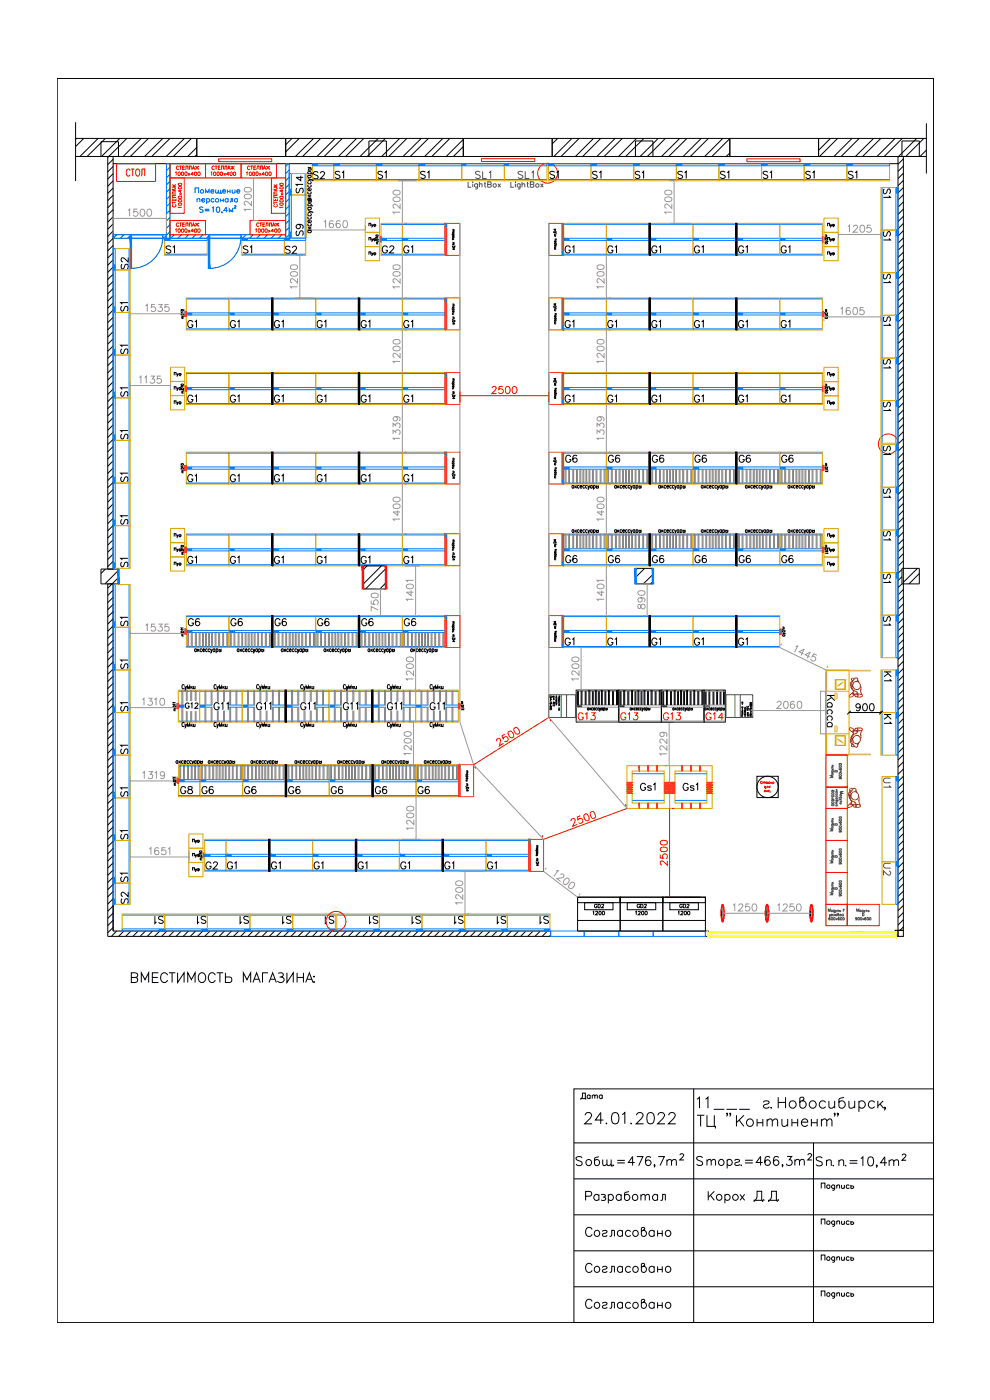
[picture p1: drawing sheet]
<svg xmlns="http://www.w3.org/2000/svg" width="297mm" height="420mm" viewBox="0 0 297 420" stroke-linecap="round" stroke-linejoin="round" font-family="sans-serif">
<defs><g id="words">
<g font-size="7.1">
<text x="174.6" y="338.7">24.01.2022</text>
<text x="175" y="362.3">Разработал</text>
</g>
<g font-size="6.2">
<text x="38.5" y="296">ВМЕСТИМОСТЬ МАГАЗИНА:</text>
<text x="175" y="383.1">Согласовано</text>
<text x="175" y="394.1">Согласовано</text>
</g>
<g font-size="5.7">
<text x="93.1" y="55">S2</text>
<text x="175" y="372.2">Согласовано</text>
</g>
<text font-size="5.3" fill="#f00" x="37" y="54">СТОЛ</text>
<g font-size="5.3">
<text x="92.1" y="59.3" transform="rotate(-90 92.1 59.3)">S14</text>
<text x="99.8" y="54.7">S1</text>
<text x="112.5" y="54.7">S1</text>
<text x="125.2" y="54.7">S1</text>
<text x="164" y="54.7">S1</text>
<text x="176.7" y="54.7">S1</text>
<text x="189.8" y="54.7">S1</text>
<text x="202.5" y="54.7">S1</text>
<text x="215.2" y="54.7">S1</text>
<text x="228.2" y="54.7">S1</text>
<text x="240.9" y="54.7">S1</text>
<text x="253.6" y="54.7">S1</text>
<text x="268.5" y="60.3" transform="rotate(-90 268.5 60.3)">S1</text>
<text x="92.1" y="72" transform="rotate(-90 92.1 72)">S9</text>
<text x="49" y="77.3">S1</text>
<text x="72" y="77.3">S1</text>
<text x="113.9" y="77.3">G2</text>
<text x="194.7" y="77.3">G1</text>
<text x="207.4" y="77.3">G1</text>
<text x="220.8" y="77.3">G1</text>
<text x="233.5" y="77.3">G1</text>
<text x="39.9" y="81.8" transform="rotate(-90 39.9 81.8)">S2</text>
<text x="268.5" y="86.1" transform="rotate(-90 268.5 86.1)">S1</text>
<text x="55.4" y="99.5">G1</text>
<text x="68.1" y="99.5">G1</text>
<text x="81.5" y="99.5">G1</text>
<text x="94.2" y="99.5">G1</text>
<text x="107.6" y="99.5">G1</text>
<text x="194.7" y="99.5">G1</text>
<text x="207.4" y="99.5">G1</text>
<text x="220.8" y="99.5">G1</text>
<text x="233.5" y="99.5">G1</text>
<text x="39.5" y="107.2" transform="rotate(-90 39.5 107.2)">S1</text>
<text x="268.5" y="111.5" transform="rotate(-90 268.5 111.5)">S1</text>
<text x="55.4" y="122.1">G1</text>
<text x="68.1" y="122.1">G1</text>
<text x="81.5" y="122.1">G1</text>
<text x="94.2" y="122.1">G1</text>
<text x="107.6" y="122.1">G1</text>
<text x="194.7" y="122.1">G1</text>
<text x="207.4" y="122.1">G1</text>
<text x="220.8" y="122.1">G1</text>
<text x="233.5" y="122.1">G1</text>
<text x="268.5" y="124.5" transform="rotate(-90 268.5 124.5)">S1</text>
<text x="39.5" y="133" transform="rotate(-90 39.5 133)">S1</text>
<text x="268.5" y="137.6" transform="rotate(-90 268.5 137.6)">S1</text>
<text x="169" y="140.1">G6</text>
<text x="194.7" y="140.1">G6</text>
<text x="207.8" y="140.1">G6</text>
<text x="220.8" y="140.1">G6</text>
<text x="233.5" y="140.1">G6</text>
<text x="39.5" y="145.7" transform="rotate(-90 39.5 145.7)">S1</text>
<text x="55.4" y="145.7">G1</text>
<text x="68.1" y="145.7">G1</text>
<text x="81.5" y="145.7">G1</text>
<text x="94.2" y="145.7">G1</text>
<text x="107.6" y="145.7">G1</text>
<text x="268.5" y="150.6" transform="rotate(-90 268.5 150.6)">S1</text>
<text x="39.5" y="158.4" transform="rotate(-90 39.5 158.4)">S1</text>
<text x="268.5" y="163.3" transform="rotate(-90 268.5 163.3)">S1</text>
<text x="39.5" y="171.4" transform="rotate(-90 39.5 171.4)">S1</text>
<text x="55.4" y="170.4">G1</text>
<text x="68.1" y="170.4">G1</text>
<text x="81.5" y="170.4">G1</text>
<text x="94.2" y="170.4">G1</text>
<text x="107.6" y="170.4">G1</text>
<text x="194.7" y="170">G6</text>
<text x="207.8" y="170">G6</text>
<text x="220.8" y="170">G6</text>
<text x="233.5" y="170">G6</text>
<text x="268.5" y="176" transform="rotate(-90 268.5 176)">S1</text>
<text x="39.5" y="189.1" transform="rotate(-90 39.5 189.1)">S1</text>
<text x="68.4" y="189.1">G6</text>
<text x="81.5" y="189.1">G6</text>
<text x="94.5" y="189.1">G6</text>
<text x="107.6" y="189.1">G6</text>
<text x="268.5" y="188.7" transform="rotate(-90 268.5 188.7)">S1</text>
<text x="181.3" y="194.7">G1</text>
<text x="194.7" y="194.7">G1</text>
<text x="207.4" y="194.7">G1</text>
<text x="220.8" y="194.7">G1</text>
<text x="39.5" y="201.8" transform="rotate(-90 39.5 201.8)">S1</text>
<text x="268.5" y="205.7" transform="rotate(-90 268.5 205.7)">K1</text>
<text x="63.1" y="214.1">G11</text>
<text x="76.2" y="214.1">G11</text>
<text x="89.3" y="214.1">G11</text>
<text x="102.3" y="214.1">G11</text>
<text x="115.4" y="214.1">G11</text>
<text x="128.1" y="214.1">G11</text>
<text x="172.5" y="217.3">G13</text>
<text x="185.2" y="217.3">G13</text>
<text x="198.3" y="217.3">G13</text>
<text x="211" y="217.3">G14</text>
<text x="268.5" y="218.4" transform="rotate(-90 268.5 218.4)">K1</text>
<text x="39.5" y="227.5" transform="rotate(-90 39.5 227.5)">S1</text>
<text x="59.6" y="239.5">G6</text>
<text x="72.7" y="239.5">G6</text>
<text x="85.7" y="239.5">G6</text>
<text x="98.4" y="239.5">G6</text>
<text x="111.8" y="239.5">G6</text>
<text x="191.2" y="238.5">Gs1</text>
<text x="203.9" y="238.5">Gs1</text>
<text x="39.5" y="240.2" transform="rotate(-90 39.5 240.2)">S1</text>
<text x="39.5" y="252.9" transform="rotate(-90 39.5 252.9)">S1</text>
<text x="67.4" y="262.1">G1</text>
<text x="80.4" y="262.1">G1</text>
<text x="93.5" y="262.1">G1</text>
<text x="106.5" y="262.1">G1</text>
<text x="119.2" y="262.1">G1</text>
<text x="132.6" y="262.1">G1</text>
<text x="145.3" y="262.1">G1</text>
<text x="39.5" y="266" transform="rotate(-90 39.5 266)">S1</text>
<text x="45.5" y="278.3">S1</text>
<text x="58.2" y="278.3">S1</text>
<text x="71.3" y="278.3">S1</text>
<text x="84" y="278.3">S1</text>
<text x="96.7" y="278.3">S1</text>
<text x="110.1" y="278.3">S1</text>
<text x="122.8" y="278.3">S1</text>
<text x="148.2" y="278.3">S1</text>
<text x="161.2" y="278.3">S1</text>
<text x="173.2" y="331.3">Дата</text>
</g>
<g font-size="5.3" fill="#989898">
<text x="84.7" y="77.3">S2</text>
<text x="120.3" y="77.3">G1</text>
<text x="181.3" y="77.3">G1</text>
<text x="268.5" y="73.4" transform="rotate(-90 268.5 73.4)">S1</text>
<text x="39.5" y="94.5" transform="rotate(-90 39.5 94.5)">S1</text>
<text x="120.3" y="99.5">G1</text>
<text x="181.3" y="99.5">G1</text>
<text x="268.5" y="98.8" transform="rotate(-90 268.5 98.8)">S1</text>
<text x="39.5" y="120.3" transform="rotate(-90 39.5 120.3)">S1</text>
<text x="120.3" y="122.1">G1</text>
<text x="181.3" y="122.1">G1</text>
<text x="181.7" y="140.1">G6</text>
<text x="120.3" y="145.7">G1</text>
<text x="120.3" y="170.4">G1</text>
<text x="181.7" y="170">G6</text>
<text x="55.7" y="189.1">G6</text>
<text x="120.3" y="189.1">G6</text>
<text x="39.5" y="214.5" transform="rotate(-90 39.5 214.5)">S1</text>
<text x="124.5" y="239.5">G6</text>
<text x="135.5" y="278.3">S1</text>
</g>
<g font-size="5.3" fill="#007fff">
<text x="168.6" y="77.3">G1</text>
<text x="168.6" y="99.5">G1</text>
<text x="168.6" y="122.1">G1</text>
<text x="169" y="170">G6</text>
<text x="168.6" y="194.7">G1</text>
<text x="268.5" y="237.4" transform="rotate(-90 268.5 237.4)">U1</text>
<text x="61" y="262.1">G2</text>
<text x="268.5" y="263.9" transform="rotate(-90 268.5 263.9)">U2</text>
</g>
<text font-size="5.3" fill="#a5dd00" x="251.5" y="219.4" transform="rotate(-90 251.5 219.4)">Касса</text>
<text font-size="5.3" fill="#ff3f00" x="53.3" y="239.5">G8</text>
<text font-size="5.3" fill="#dda500" x="39.9" y="272.3" transform="rotate(-90 39.9 272.3)">S2</text>
<text font-size="4.9" fill="#989898" x="54.7" y="213.8">G12</text>
<g font-size="4">
<text x="177.4" y="273.8">GD2</text>
<text x="190.1" y="273.8">GD2</text>
<text x="203.2" y="273.8">GD2</text>
</g>
</g></defs>
<g fill="none" stroke="#000" stroke-width=".3">
<path d="M92.4 63.2l1 .4-1 .3M92.4 62.2h1M92.4 61.8h1.5M92.6 64.1l-.2 .1a.48 .48 0 0 0 .5 .6 .48 .48 0 0 0 .4-.6l-.1-.1M92.6 62.2l-.2 .2a.48 .48 0 0 0 .5 .6 .48 .48 0 0 0 .4-.6l-.1-.2M92.6 61.8l-.2-.1a.48 .48 0 0 1 .5-.6 .48 .48 0 0 1 .4 .6l-.1 .1M93.4 63.6l.5 .3M110.7 67.9v-.9h.5v.9M110.7 72.2v-.9h.5v.9M110.7 76.4v-.8h.5v.8M111.4 67.3l.3 .6 .2-.6M111.4 71.6l.3 .6 .2-.6"/>
<path d="M111.4 75.8l.3 .6 .2-.6M111.7 67.9l-.3 .3M111.7 72.2l-.3 .2M111.7 76.4l-.3 .3M112.4 67.3v.9M135.5 70.3h.8M135.7 73.8h.8a.38 .38 0 0 1-.4 .5 .38 .38 0 0 1-.4-.5zM135.7 74.8h.8l-.5-.3v.5M135.7 68.8h.6M135.7 72.7h.6M135.8 73.5v.1M135.9 70.3a.24 .24 0 0 0 0 .4 .24 .24 0 0 0 .4-.2l-.1-.2"/>
<path d="M136 70.9v.4h.2a.24 .24 0 0 0-.2-.4 .24 .24 0 0 0-.2 .4h.1M136.1 68.8l.1 .3h-.5M136.1 69.1l.1 .3-.5 .1M136.1 72.7l.1 .3-.5 .1M136.1 73.1l.1 .2-.5 .1M136.3 71.5l-.5 .1 .1 .3M136.3 71.9h-.6M166.2 69.5v-.1a.39 .39 0 0 1 .5 0 .39 .39 0 0 1 .2 .4h-.8zM166.4 74.8h.5M166.4 73.3h.7M166.4 70.9h.5M166.5 73.3l-.1-.3 .2-.1 .3 .2-.1 .2"/>
<path d="M166.6 68.7v.4l-.5-.3h.8M166.7 71.8l.1 .3h-.4M166.8 72.4v.2a.23 .23 0 0 1-.3 .1 .23 .23 0 0 1-.1-.3h.2v.3M166.8 70.1h.1M166.9 74.5h-.5l.1 .3M166.9 74.2h-.5l.1 .3M166.9 70.6h-.5l.1 .3M166.9 70.2l-.5 .1 .1 .3M167 71.7l-.6 .1M247.6 71.3h.1M247.6 71.6h.7l-.1 .3a.42 .42 0 0 1-.4 .1 .42 .42 0 0 1-.2-.4zM247.6 70.5h.5"/>
<path d="M247.9 70.5l.1 .3h-.4M247.9 70.8l.1 .3h-.4M248.2 72.2l.1 .2h-.7M248.3 67.9v-.9h.6v.9M248.3 72.2v-.9h.6v.9M248.3 76.4v-.8h.6v.8M249.1 67.3l.2 .6 .3-.6M249.1 71.6l.2 .6 .3-.6M249.1 75.8l.2 .6 .3-.6M249.3 67.9l-.3 .3M249.3 72.2l-.3 .2M249.3 76.4l-.3 .3"/>
<path d="M249.8 67.5l.4-.2 .2 .4-.5 .2zM249.8 71.7h.5v.3l-.4 .2zM249.8 76l.5-.1v.4l-.4 .1zM250 67.3v.9M250 71.6v.8M250 75.8v.9M135.5 92.7h.8M135.7 96.2h.8a.38 .38 0 0 1-.4 .5 .38 .38 0 0 1-.4-.5zM135.7 97.2h.8l-.5-.3v.5M135.7 91.2h.6M135.7 95.1h.6M135.8 95.9v.1"/>
<path d="M135.9 92.7a.24 .24 0 0 0 0 .4 .24 .24 0 0 0 .4-.2l-.1-.2M136 93.3v.4l.3-.1-.3-.3-.3 .2 .2 .2M136.1 91.2l.1 .3h-.5M136.1 91.5l.1 .3-.5 .1M136.1 95.1l.1 .3h-.5M136.1 95.4l.1 .3-.5 .1M136.3 93.9l-.6 .1 .2 .3M136.3 94.3h-.6M166.2 91.9l.4-.1 .3 .4h-.8zM166.4 97.2h.5M166.4 95.7h.7M166.4 93.3h.5"/>
<path d="M166.5 95.7l-.1-.3 .2-.1 .3 .2-.1 .2M166.6 91.1v.4l-.5-.3h.8M166.7 94.2l.2 .2-.5 .1M166.8 94.7l.1 .1a.24 .24 0 0 1-.3 .3 .24 .24 0 0 1-.2-.3l.2-.1v.4M166.8 92.5h.1M166.9 96.9h-.5l.1 .3M166.9 96.6h-.5l.1 .3M166.9 93h-.5l.1 .3M166.9 92.6l-.5 .1 .1 .3M167 94.1l-.6 .1M247.6 94h.7l-.1 .3a.42 .42 0 0 1-.4 .1 .42 .42 0 0 1-.2-.4zM247.6 92.9h.5"/>
<path d="M247.6 93.7h.1M247.9 92.9l.1 .2-.4 .1M247.9 93.2l.1 .3h-.4M248.2 94.6l.1 .2h-.7M52.3 112.6v-.8h.5v.8M52.3 116.9v-.9h.5v.9M53 112.1l.3 .5 .2-.5M53 116.3l.3 .6 .2-.6M53.3 112.6l-.3 .3M53.3 116.9l-.3 .3M54 112.1v.8M135.5 115.1h.8"/>
<path d="M135.7 118.6h.8a.38 .38 0 0 1-.4 .5 .38 .38 0 0 1-.4-.5zM135.7 119.6h.8l-.5-.3v.5M135.7 113.6h.6M135.7 117.5h.6M135.8 118.3h.1M135.9 115.1l-.2 .2 .3 .2 .2-.1v-.3M136 115.7v.4l.3-.1-.3-.3-.3 .2 .2 .2M136.1 113.6l.1 .3h-.5M136.1 113.9l.1 .3-.5 .1M136.1 117.5l.1 .3h-.5M136.1 117.8l.1 .3-.5 .1M136.3 116.3h-.5l.1 .3"/>
<path d="M136.3 116.6l-.6 .1M166.2 114.3l.5-.1 .2 .4h-.8zM166.4 119.6h.5M166.4 118.1h.7M166.4 115.7h.5M166.5 118.1l-.1-.3 .2-.1 .3 .2-.1 .2M166.6 113.4v.5l-.5-.3h.8M166.7 116.6l.2 .2-.5 .1M166.8 117.1v.3a.23 .23 0 0 1-.3 .1 .23 .23 0 0 1-.1-.3l.2-.1v.4M166.8 114.9h.1M166.9 119.3h-.5l.1 .3M166.9 118.9l-.5 .1 .1 .3"/>
<path d="M166.9 115.4h-.5l.1 .3M166.9 115l-.5 .1 .1 .3M167 116.5l-.6 .1M247.6 116.3h.7l-.1 .4a.42 .42 0 0 1-.4 .1 .42 .42 0 0 1-.2-.5zM247.6 115.3h.5M247.6 116v.1M247.9 115.3l.1 .2-.4 .1M247.9 115.6l.1 .3h-.4M248.2 117l.1 .2h-.7M248.3 112.7v-.9h.6v.9M248.3 116.9v-.8h.6v.8M249.1 112.1l.2 .6 .3-.6"/>
<path d="M249.1 116.3l.2 .6 .3-.6M249.3 112.7l-.3 .3M249.3 116.9l-.3 .3M249.8 112.2h.5v.3l-.4 .2zM249.8 116.5l.5-.1v.4l-.4 .1zM250 112.1v.9M250 116.3v.9M52.3 121.2v-.9h.5v.9M53 120.6l.3 .6 .2-.6M53.3 121.2l-.3 .2M135.5 139h.8M135.7 137.5h.6"/>
<path d="M135.9 139l-.2 .2 .3 .2 .2-.1v-.3M136 139.6v.4l.2-.1a.24 .24 0 0 0-.2-.3 .24 .24 0 0 0-.3 .2l.2 .2M136.1 137.5l.1 .3h-.5M136.1 137.8l.1 .3h-.5M166.2 138.1h.6l.1 .4h-.8zM166.4 139.5h.5M166.6 137.3v.5l-.5-.3h.8M166.8 138.7h.1M166.9 139.2h-.5l.1 .3M166.9 138.9l-.5 .1 .1 .2M247.6 139.9h.1M247.6 139.1h.5"/>
<path d="M247.9 139.1l.1 .3h-.4M247.9 139.4l.1 .3-.4 .1M248.3 121.2v-.9h.6v.9M249.1 120.6l.2 .6 .3-.6M249.3 121.2l-.3 .3M249.9 120.7h.4v.5l-.5-.1zM250 120.6v.9M135.7 142.5h.8l-.1 .4a.43 .43 0 0 1-.5 0 .43 .43 0 0 1-.2-.4zM135.7 143.5h.8l-.5-.4v.6M135.7 141.4h.6M135.8 142.2h.1M136.1 141.4l.1 .3h-.5"/>
<path d="M136.1 141.7l.1 .3h-.5M136.3 140.2h-.5l.1 .3M136.3 140.5l-.6 .1M166.4 143.4h.5M166.4 142h.7M166.5 142l-.1-.3 .2-.1 .3 .1-.1 .3M166.7 140.4l.2 .3-.5 .1M166.8 141v.3a.23 .23 0 0 1-.3 .1 .23 .23 0 0 1-.1-.4h.2v.4M166.9 143.1l-.5 .1 .1 .2M166.9 142.8h-.5l.1 .3M167 140.3l-.6 .1M172.2 159.1l-.1-.1a.35 .35 0 0 0-.5 .4 .35 .35 0 0 0 .6 .2"/>
<path d="M172.2 145.9l-.1-.2a.35 .35 0 0 0-.5 .4 .35 .35 0 0 0 .6 .2M172.2 145.7v.8M172.2 159v.8M172.5 145.7v.8M172.5 159v.8M172.7 159.3l.3 .5M172.7 146l.3 .5M173 159l-.5 .6M173 145.7l-.5 .6M173.8 159.1a.34 .34 0 0 0-.5 0 .34 .34 0 0 0 0 .5 .34 .34 0 0 0 .5 0M173.8 145.9a.34 .34 0 0 0-.5-.1 .34 .34 0 0 0 0 .5 .34 .34 0 0 0 .5 0M174 159.3h.6l-.1-.3a.36 .36 0 0 0-.5 .4 .36 .36 0 0 0 .6 .2"/>
<path d="M174 146h.6l-.1-.2a.35 .35 0 0 0-.4 .1 .35 .35 0 0 0 0 .4 .35 .35 0 0 0 .5 0M175.4 159.1l-.1-.1a.35 .35 0 0 0-.4 .4 .35 .35 0 0 0 .5 .2M175.4 145.9l-.1-.2a.35 .35 0 0 0-.4 .4 .35 .35 0 0 0 .5 .2M176.2 159.1l-.1-.1a.35 .35 0 0 0-.4 .4 .35 .35 0 0 0 .5 .2M176.2 145.9l-.1-.2a.35 .35 0 0 0-.4 .4 .35 .35 0 0 0 .5 .2M176.4 159l.2 .8 .3-.8M176.4 145.7l.2 .8 .3-.8M176.6 159.8l-.3 .4M176.6 146.5l-.3 .5M177.7 159.1a.34 .34 0 0 0-.5 0 .34 .34 0 0 0 0 .5 .34 .34 0 0 0 .5 0M177.7 145.9a.34 .34 0 0 0-.5-.1 .34 .34 0 0 0 0 .5 .34 .34 0 0 0 .5 0M177.7 145.7v.8"/>
<path d="M177.7 159v.8M178.1 159.1l.1-.1a.35 .35 0 0 1 .4 .4 .35 .35 0 0 1-.5 .2M178.1 145.9l.1-.2a.35 .35 0 0 1 .4 .4 .35 .35 0 0 1-.5 .2M178.1 145.7v1.3M178.1 159v1.2M179 159.3a.29 .29 0 0 1 .4 0 .29 .29 0 0 1 0 .4 .29 .29 0 0 1-.4 0M179 146a.29 .29 0 0 1 .4 0 .29 .29 0 0 1 0 .4 .29 .29 0 0 1-.4 0M179 145.7v.8M179 159v.8M179.6 145.7v.8M179.6 159v.8M184.9 159.1v-.1a.35 .35 0 0 0-.5 .4 .35 .35 0 0 0 .5 .2"/>
<path d="M184.9 145.9v-.2a.35 .35 0 0 0-.5 .4 .35 .35 0 0 0 .5 .2M184.9 145.7v.8M184.9 159v.8M185.3 145.7v.8M185.3 159v.8M185.5 159.3l.3 .5M185.5 146l.3 .5M185.8 159l-.5 .6M185.8 145.7l-.5 .6M186.6 159.1l-.1-.1a.35 .35 0 0 0-.5 .4 .35 .35 0 0 0 .6 .2M186.6 145.9l-.1-.2a.35 .35 0 0 0-.5 .4 .35 .35 0 0 0 .6 .2M186.8 159.3h.6l-.1-.3a.36 .36 0 0 0-.5 .4 .36 .36 0 0 0 .6 .2"/>
<path d="M186.8 146h.6v-.2a.35 .35 0 0 0-.5 0 .35 .35 0 0 0 0 .5 .35 .35 0 0 0 .5 0M188.2 159.1a.34 .34 0 0 0-.5 0 .34 .34 0 0 0 0 .5 .34 .34 0 0 0 .5 0M188.2 145.9a.34 .34 0 0 0-.5-.1 .34 .34 0 0 0 0 .5 .34 .34 0 0 0 .5 0M189 159.1a.34 .34 0 0 0-.4 0 .34 .34 0 0 0 0 .5 .34 .34 0 0 0 .4 0M189 145.9a.34 .34 0 0 0-.4-.1 .34 .34 0 0 0 0 .5 .34 .34 0 0 0 .4 0M189.2 159l.2 .8 .3-.8M189.2 145.7l.2 .8 .3-.8M189.4 159.8l-.3 .4M189.4 146.5l-.3 .5M190.5 159.1l-.1-.1a.35 .35 0 0 0-.5 .4 .35 .35 0 0 0 .6 .2M190.5 145.9l-.1-.2a.35 .35 0 0 0-.5 .4 .35 .35 0 0 0 .6 .2M190.5 145.7v.8"/>
<path d="M190.5 159v.8M190.9 159.1l.1-.1a.35 .35 0 0 1 .4 .4 .35 .35 0 0 1-.5 .2M190.9 145.9l.1-.2a.35 .35 0 0 1 .4 .4 .35 .35 0 0 1-.5 .2M190.9 145.7v1.3M190.9 159v1.2M191.8 159.3a.32 .32 0 0 1 .5 0 .32 .32 0 0 1-.2 .5l-.3-.1M191.8 146a.32 .32 0 0 1 .5 .1 .32 .32 0 0 1-.2 .4l-.3-.1M191.8 145.7v.8M191.8 159v.8M192.3 145.7v.8M192.3 159v.8M198.1 159.1v-.1a.35 .35 0 0 0-.5 .4 .35 .35 0 0 0 .5 .2"/>
<path d="M198.1 145.9v-.2a.35 .35 0 0 0-.5 .4 .35 .35 0 0 0 .5 .2M198.1 145.7v.8M198.1 159v.8M198.5 145.7v.8M198.5 159v.8M198.7 159.3l.3 .5M198.7 146l.3 .5M199 159l-.5 .6M199 145.7l-.5 .6M199.8 159.1l-.1-.1a.35 .35 0 0 0-.5 .4 .35 .35 0 0 0 .6 .2M199.8 145.9l-.1-.2a.35 .35 0 0 0-.5 .4 .35 .35 0 0 0 .6 .2M200.1 159.3h.5l-.1-.3a.35 .35 0 0 0-.5 .4 .35 .35 0 0 0 .6 .2"/>
<path d="M200.1 146h.5v-.2a.36 .36 0 0 0-.6 .3 .36 .36 0 0 0 .5 .3l.1-.1M201.5 159.1l-.1-.1a.35 .35 0 0 0-.5 .4 .35 .35 0 0 0 .6 .2M201.5 145.9l-.1-.2a.35 .35 0 0 0-.5 .4 .35 .35 0 0 0 .6 .2M202.3 159.1l-.1-.1a.35 .35 0 0 0-.5 .4 .35 .35 0 0 0 .6 .2M202.3 145.9l-.1-.2a.35 .35 0 0 0-.5 .4 .35 .35 0 0 0 .6 .2M202.4 159l.3 .8 .2-.8M202.4 145.7l.3 .8 .2-.8M202.7 159.8l-.4 .4M202.7 146.5l-.4 .5M203.7 159.1l-.1-.1a.35 .35 0 0 0-.5 .4 .35 .35 0 0 0 .6 .2M203.7 145.9l-.1-.2a.35 .35 0 0 0-.5 .4 .35 .35 0 0 0 .6 .2M203.7 145.7v.8"/>
<path d="M203.7 159v.8M204.1 159.1l.1-.1a.35 .35 0 0 1 .4 .4 .35 .35 0 0 1-.5 .2M204.1 145.9l.1-.2a.35 .35 0 0 1 .4 .4 .35 .35 0 0 1-.5 .2M204.1 145.7v1.3M204.1 159v1.2M205 159.3a.32 .32 0 0 1 .5 .1 .32 .32 0 0 1-.2 .4l-.3-.1M205 146a.32 .32 0 0 1 .5 .1 .32 .32 0 0 1-.2 .4l-.3-.1M205 145.7v.8M205 159v.8M205.6 145.7v.8M205.6 159v.8M211 159.1a.34 .34 0 0 0-.5 0 .34 .34 0 0 0 0 .5 .34 .34 0 0 0 .5 0"/>
<path d="M211 145.9a.34 .34 0 0 0-.5-.1 .34 .34 0 0 0 0 .5 .34 .34 0 0 0 .5 0M211 145.7v.8M211 159v.8M211.3 145.7v.8M211.3 159v.8M211.5 159.3l.4 .5M211.5 146l.4 .5M211.8 159l-.5 .6M211.8 145.7l-.5 .6M212.6 159.1l-.1-.1a.35 .35 0 0 0-.5 .4 .35 .35 0 0 0 .6 .2M212.6 145.9l-.1-.2a.35 .35 0 0 0-.5 .4 .35 .35 0 0 0 .6 .2M212.8 159.3h.6l-.1-.3a.35 .35 0 0 0-.5 .4 .35 .35 0 0 0 .6 .2"/>
<path d="M212.8 146h.6l-.1-.2a.36 .36 0 0 0-.5 .3 .36 .36 0 0 0 .5 .3l.1-.1M214.2 159.1v-.1a.35 .35 0 0 0-.5 .4 .35 .35 0 0 0 .5 .2M214.2 145.9v-.2a.35 .35 0 0 0-.5 .4 .35 .35 0 0 0 .5 .2M215 159.1v-.1a.35 .35 0 0 0-.5 .4 .35 .35 0 0 0 .5 .2M215 145.9v-.2a.35 .35 0 0 0-.5 .4 .35 .35 0 0 0 .5 .2M215.2 159l.3 .8 .3-.8M215.2 145.7l.3 .8 .3-.8M215.5 159.8l-.4 .4M215.5 146.5l-.4 .5M216.5 159.1l-.1-.1a.35 .35 0 0 0-.5 .4 .35 .35 0 0 0 .6 .2M216.5 145.9l-.1-.2a.35 .35 0 0 0-.5 .4 .35 .35 0 0 0 .6 .2M216.5 145.7v.8"/>
<path d="M216.5 159v.8M216.9 159.1v-.1a.36 .36 0 0 1 .6 .4 .36 .36 0 0 1-.6 .2M216.9 145.9v-.2a.36 .36 0 0 1 .6 .4 .36 .36 0 0 1-.6 .2M216.9 145.7v1.3M216.9 159v1.2M217.7 159.3a.29 .29 0 0 1 .5 0 .29 .29 0 0 1 0 .4 .29 .29 0 0 1-.5 0M217.7 146a.29 .29 0 0 1 .5 0 .29 .29 0 0 1 0 .4 .29 .29 0 0 1-.5 0M217.7 145.7v.8M217.7 159v.8M218.4 145.7v.8M218.4 159v.8M224.2 159.1l-.1-.1a.35 .35 0 0 0-.5 .4 .35 .35 0 0 0 .6 .2"/>
<path d="M224.2 145.9l-.1-.2a.35 .35 0 0 0-.5 .4 .35 .35 0 0 0 .6 .2M224.2 145.7v.8M224.2 159v.8M224.6 145.7v.8M224.6 159v.8M224.7 159.3l.4 .5M224.7 146l.4 .5M225 159l-.4 .6M225 145.7l-.4 .6M225.8 159.1a.34 .34 0 0 0-.5 0 .34 .34 0 0 0 0 .5 .34 .34 0 0 0 .5 0M225.8 145.9a.34 .34 0 0 0-.5-.1 .34 .34 0 0 0 0 .5 .34 .34 0 0 0 .5 0M226 159.3h.6l-.1-.3a.36 .36 0 0 0-.5 .4 .36 .36 0 0 0 .6 .2"/>
<path d="M226 146h.6v-.2a.35 .35 0 0 0-.5 .1 .35 .35 0 0 0 .1 .4 .35 .35 0 0 0 .4 0M227.4 159.1v-.1a.35 .35 0 0 0-.5 .4 .35 .35 0 0 0 .5 .2M227.4 145.9v-.2a.35 .35 0 0 0-.5 .4 .35 .35 0 0 0 .5 .2M228.2 159.1v-.1a.35 .35 0 0 0-.5 .4 .35 .35 0 0 0 .5 .2M228.2 145.9v-.2a.35 .35 0 0 0-.5 .4 .35 .35 0 0 0 .5 .2M228.4 159l.3 .8 .3-.8M228.4 145.7l.3 .8 .3-.8M228.7 159.8l-.3 .4M228.7 146.5l-.3 .5M229.7 159.1a.34 .34 0 0 0-.5 0 .34 .34 0 0 0 0 .5 .34 .34 0 0 0 .5 0M229.7 145.9a.34 .34 0 0 0-.5-.1 .34 .34 0 0 0 0 .5 .34 .34 0 0 0 .5 0M229.7 145.7v.8"/>
<path d="M229.7 159v.8M230.1 159.1l.1-.1a.35 .35 0 0 1 .5 .4 .35 .35 0 0 1-.6 .2M230.1 145.9l.1-.2a.35 .35 0 0 1 .5 .4 .35 .35 0 0 1-.6 .2M230.1 145.7v1.3M230.1 159v1.2M231 159.3a.29 .29 0 0 1 .4 0 .29 .29 0 0 1 0 .4 .29 .29 0 0 1-.4 0M231 146a.29 .29 0 0 1 .4 0 .29 .29 0 0 1 0 .4 .29 .29 0 0 1-.4 0M231 145.7v.8M231 159v.8M231.6 145.7v.8M231.6 159v.8M237 159.1l-.1-.1a.35 .35 0 0 0-.5 .4 .35 .35 0 0 0 .6 .2"/>
<path d="M237 145.9l-.1-.2a.35 .35 0 0 0-.5 .4 .35 .35 0 0 0 .6 .2M237 145.7v.8M237 159v.8M237.3 145.7v.8M237.3 159v.8M237.5 159.3l.4 .5M237.5 146l.4 .5M237.8 159l-.5 .6M237.8 145.7l-.5 .6M238.6 159.1l-.1-.1a.35 .35 0 0 0-.4 .4 .35 .35 0 0 0 .5 .2M238.6 145.9l-.1-.2a.35 .35 0 0 0-.4 .4 .35 .35 0 0 0 .5 .2M238.8 159.3h.6l-.1-.3a.36 .36 0 0 0-.5 .4 .36 .36 0 0 0 .6 .2"/>
<path d="M238.8 146h.6v-.2a.35 .35 0 0 0-.5 0 .35 .35 0 0 0 0 .5 .35 .35 0 0 0 .5 0M240.3 159.1l-.2-.1a.36 .36 0 0 0-.4 .4 .36 .36 0 0 0 .6 .2M240.3 145.9l-.2-.2a.36 .36 0 0 0-.4 .4 .36 .36 0 0 0 .6 .2M241.1 159.1a.34 .34 0 0 0-.5 0 .34 .34 0 0 0 0 .5 .34 .34 0 0 0 .5 0M241.1 145.9a.34 .34 0 0 0-.5-.1 .34 .34 0 0 0 0 .5 .34 .34 0 0 0 .5 0M241.2 159l.3 .8 .3-.8M241.2 145.7l.3 .8 .3-.8M241.5 159.8l-.3 .4M241.5 146.5l-.3 .5M242.5 159.1l-.1-.1a.35 .35 0 0 0-.4 .4 .35 .35 0 0 0 .5 .2M242.5 145.9l-.1-.2a.35 .35 0 0 0-.4 .4 .35 .35 0 0 0 .5 .2M242.5 145.7v.8"/>
<path d="M242.5 159v.8M242.9 159.1l.1-.1a.35 .35 0 0 1 .5 .4 .35 .35 0 0 1-.6 .2M242.9 145.9l.1-.2a.35 .35 0 0 1 .5 .4 .35 .35 0 0 1-.6 .2M242.9 145.7v1.3M242.9 159v1.2M243.8 159.3a.32 .32 0 0 1 .5 0 .32 .32 0 0 1-.2 .5l-.3-.1M243.8 146a.32 .32 0 0 1 .5 .1 .32 .32 0 0 1-.2 .4l-.3-.1M243.8 145.7v.8M243.8 159v.8M244.4 145.7v.8M244.4 159v.8M247.6 140.2h.7a.39 .39 0 0 1-.4 .5 .39 .39 0 0 1-.3-.5z"/>
<path d="M248.2 140.9l.1 .1h-.7M248.2 141.4l.1 .1h-.7M52.3 161v-.8h.5v.8M52.3 165.3v-.9h.5v.9M52.3 169.6v-.9h.5v.9M53 160.5l.3 .5 .2-.5M53 164.7l.3 .6 .2-.6M53 169l.3 .6 .2-.6M53.3 161l-.3 .3M53.3 165.3l-.3 .3M53.3 169.6l-.3 .2M54 160.5v.8"/>
<path d="M135.5 163.5h.8M135.7 167h.8a.38 .38 0 0 1-.4 .5 .38 .38 0 0 1-.4-.5zM135.7 168h.8l-.5-.3v.5M135.7 162h.6M135.7 165.9h.6M135.8 166.7v.1M135.9 163.5a.24 .24 0 0 0 0 .4 .25 .25 0 0 0 .4-.3l-.1-.1M136 164.1v.4l.2-.1a.24 .24 0 0 0-.2-.3 .24 .24 0 0 0-.2 .3l.1 .1M136.1 162l.1 .3h-.5M136.1 162.3l.1 .3-.5 .1M136.1 165.9l.1 .3-.5 .1M136.1 166.3l.1 .2-.5 .1"/>
<path d="M136.3 164.7h-.5l.1 .4M136.3 165.1h-.6M166.2 162.7v-.1a.39 .39 0 0 1 .5 0 .39 .39 0 0 1 .2 .4h-.8zM166.4 168h.5M166.4 166.5h.7M166.4 164.1h.5M166.5 166.5l-.1-.3 .2-.1 .3 .2-.1 .2M166.6 161.9v.4l-.5-.3h.8M166.7 164.9l.1 .4h-.4M166.8 165.5v.3a.23 .23 0 0 1-.3 .1 .23 .23 0 0 1-.1-.4h.2v.4M166.8 163.3h.1M166.9 167.7h-.5l.1 .3"/>
<path d="M166.9 167.4h-.5l.1 .3M166.9 163.8h-.5l.1 .3M166.9 163.4l-.5 .1 .1 .3M167 164.9h-.6M247.6 164.4h.1M247.6 164.7h.7l-.1 .4a.42 .42 0 0 1-.4 0 .42 .42 0 0 1-.2-.4zM247.6 163.6h.5M247.9 163.6l.1 .3h-.4M247.9 163.9l.1 .3-.4 .1M248.2 165.4l.1 .1h-.7M248.2 165.9l.1 .1h-.7M248.3 161.1v-.9h.6v.9"/>
<path d="M248.3 165.3v-.8h.6v.8M248.3 169.6v-.8h.6v.8M249.1 160.5l.2 .6 .3-.6M249.1 164.8l.2 .5 .3-.5M249.1 169l.2 .6 .3-.6M249.3 161.1l-.3 .2M249.3 165.3l-.3 .3M249.3 169.6l-.3 .3M249.8 160.6l.4-.1 .2 .3-.5 .3zM249.8 164.9h.5v.3l-.4 .1zM249.8 169.1h.5v.4l-.4 .1zM250 160.5v.8"/>
<path d="M250 164.8v.8M250 169v.9M58.9 194.9l-.1-.1a.35 .35 0 0 0-.4 .4 .35 .35 0 0 0 .5 .2M58.9 194.7v.9M59.3 194.7v.9M59.5 195.1l.3 .5M59.8 194.7l-.5 .6M60.6 194.9l-.1-.1a.35 .35 0 0 0-.5 .4 .35 .35 0 0 0 .6 .2M60.8 195.1h.6l-.1-.3a.36 .36 0 0 0-.5 .3 .36 .36 0 0 0 .5 .4l.1-.1M62.2 194.9l-.1-.1a.35 .35 0 0 0-.4 .4 .35 .35 0 0 0 .5 .2M63 194.9a.34 .34 0 0 0-.5 0 .34 .34 0 0 0 0 .5 .34 .34 0 0 0 .5 0M63.1 194.7l.3 .9 .3-.9"/>
<path d="M63.4 195.6l-.3 .4M64.5 194.9l-.1-.1a.35 .35 0 0 0-.5 .4 .35 .35 0 0 0 .6 .2M64.5 194.7v.9M64.8 194.9l.1-.1a.35 .35 0 0 1 .5 .4 .35 .35 0 0 1-.6 .2M64.8 194.7v1.3M65.7 195.1l.1-.1a.32 .32 0 0 1 .4 .1 .32 .32 0 0 1-.1 .5l-.4-.1M65.7 194.7v.9M66.3 194.7v.9M71.7 194.9l-.1-.1a.35 .35 0 0 0-.5 .4 .35 .35 0 0 0 .6 .2M71.7 194.7v.9M72.1 194.7v.9M72.3 195.1l.3 .5"/>
<path d="M72.5 194.7l-.4 .6M73.3 194.9v-.1a.35 .35 0 0 0-.5 .4 .35 .35 0 0 0 .5 .2M73.6 195.1h.6l-.1-.3a.36 .36 0 0 0-.5 .3 .36 .36 0 0 0 .5 .4l.1-.1M75 194.9l-.1-.1a.35 .35 0 0 0-.5 .4 .35 .35 0 0 0 .6 .2M75.8 194.9l-.1-.1a.35 .35 0 0 0-.5 .4 .35 .35 0 0 0 .6 .2M75.9 194.7l.3 .9 .3-.9M76.2 195.6l-.3 .4M77.2 194.9v-.1a.35 .35 0 0 0-.5 .4 .35 .35 0 0 0 .5 .2M77.2 194.7v.9M77.6 194.9l.1-.1a.35 .35 0 0 1 .5 .4 .35 .35 0 0 1-.6 .2M77.6 194.7v1.3M78.5 195.1l.1-.1a.32 .32 0 0 1 .4 .1 .32 .32 0 0 1-.1 .5l-.4-.1"/>
<path d="M78.5 194.7v.9M79.1 194.7v.9M84.9 194.9v-.1a.36 .36 0 0 0-.6 .4 .36 .36 0 0 0 .6 .2M84.9 194.7v.9M85.3 194.7v.9M85.5 195.1l.3 .5M85.8 194.7l-.5 .6M86.6 194.9a.34 .34 0 0 0-.5 0 .34 .34 0 0 0 0 .5 .34 .34 0 0 0 .5 0M86.8 195.1h.6l-.1-.3a.34 .34 0 0 0-.5 .3 .34 .34 0 0 0 .6 .3M88.2 194.9l-.1-.1a.35 .35 0 0 0-.5 .4 .35 .35 0 0 0 .6 .2M89 194.9l-.1-.1a.35 .35 0 0 0-.4 .4 .35 .35 0 0 0 .5 .2M89.1 194.7l.3 .9 .3-.9"/>
<path d="M89.4 195.6l-.3 .4M90.5 194.9a.34 .34 0 0 0-.5 0 .34 .34 0 0 0 0 .5 .34 .34 0 0 0 .5 0M90.5 194.7v.9M90.8 194.9a.34 .34 0 0 1 .5 0 .34 .34 0 0 1 0 .5 .34 .34 0 0 1-.5 0M90.8 194.7v1.3M91.7 195.1a.31 .31 0 0 1 .5-.1 .31 .31 0 0 1 0 .5 .31 .31 0 0 1-.5 0M91.7 194.7v.9M92.4 194.7v.9M97.7 194.9l-.1-.1a.35 .35 0 0 0-.4 .4 .35 .35 0 0 0 .5 .2M97.7 194.7v.9M98.1 194.7v.9M98.3 195.1l.3 .5"/>
<path d="M98.6 194.7l-.5 .6M99.4 194.9l-.1-.1a.36 .36 0 0 0-.5 .4 .36 .36 0 0 0 .6 .2M99.6 195.1h.6l-.1-.3a.35 .35 0 0 0-.4 .1 .35 .35 0 0 0 0 .5 .35 .35 0 0 0 .5 0M101 194.9a.34 .34 0 0 0-.5 0 .34 .34 0 0 0 0 .5 .34 .34 0 0 0 .5 0M101.8 194.9l-.1-.1a.35 .35 0 0 0-.5 .4 .35 .35 0 0 0 .6 .2M102 194.7l.2 .9 .3-.9M102.2 195.6l-.3 .4M103.3 194.9l-.1-.1a.36 .36 0 0 0-.5 .4 .36 .36 0 0 0 .6 .2M103.3 194.7v.9M103.7 194.9v-.1a.35 .35 0 0 1 .5 .4 .35 .35 0 0 1-.5 .2M103.7 194.7v1.3M104.5 195.1a.29 .29 0 0 1 .5 0 .29 .29 0 0 1 0 .4 .29 .29 0 0 1-.5 0"/>
<path d="M104.5 194.7v.9M105.1 194.7v.9M110.9 194.9v-.1a.35 .35 0 0 0-.5 .4 .35 .35 0 0 0 .5 .2M110.9 194.7v.9M111.3 194.7v.9M111.5 195.1l.3 .5M111.8 194.7l-.5 .6M112.6 194.9l-.1-.1a.35 .35 0 0 0-.5 .4 .35 .35 0 0 0 .6 .2M112.8 195.1h.6v-.3a.36 .36 0 0 0-.6 .3 .36 .36 0 0 0 .5 .4l.1-.1M114.2 194.9v-.1a.35 .35 0 0 0-.5 .4 .35 .35 0 0 0 .5 .2M115 194.9a.34 .34 0 0 0-.4 0 .34 .34 0 0 0 0 .5 .34 .34 0 0 0 .4 0M115.2 194.7l.3 .9 .2-.9"/>
<path d="M115.5 195.6l-.4 .4M116.5 194.9l-.1-.1a.35 .35 0 0 0-.5 .4 .35 .35 0 0 0 .6 .2M116.5 194.7v.9M116.9 194.9l.1-.1a.35 .35 0 0 1 .4 .4 .35 .35 0 0 1-.5 .2M116.9 194.7v1.3M117.8 195.1v-.1a.32 .32 0 0 1 .5 .1 .32 .32 0 0 1-.2 .5l-.3-.1M117.8 194.7v.9M118.3 194.7v.9M123.7 194.9l-.1-.1a.35 .35 0 0 0-.4 .4 .35 .35 0 0 0 .5 .2M123.7 194.7v.9M124.1 194.7v.9M124.3 195.1l.4 .5"/>
<path d="M124.6 194.7l-.5 .6M125.4 194.9l-.1-.1a.35 .35 0 0 0-.5 .4 .35 .35 0 0 0 .6 .2M125.6 195.1h.6l-.1-.3a.36 .36 0 0 0-.5 .3 .36 .36 0 0 0 .5 .4l.1-.1M127 194.9l-.1-.1a.35 .35 0 0 0-.4 .4 .35 .35 0 0 0 .5 .2M127.8 194.9l-.1-.1a.35 .35 0 0 0-.4 .4 .35 .35 0 0 0 .5 .2M128 194.7l.3 .9 .3-.9M128.3 195.6l-.4 .4M129.3 194.9l-.1-.1a.35 .35 0 0 0-.5 .4 .35 .35 0 0 0 .6 .2M129.3 194.7v.9M129.7 194.9v-.1a.35 .35 0 0 1 .5 .4 .35 .35 0 0 1-.5 .2M129.7 194.7v1.3M130.5 195.1l.1-.1a.32 .32 0 0 1 .5 .1 .32 .32 0 0 1-.2 .5l-.4-.1"/>
<path d="M130.5 194.7v.9M131.2 194.7v.9M135.5 188.1h.8M135.7 191.5h.8v.3l-.5 .2zM135.7 192.5h.8l-.5-.3v.5M135.7 186.5h.6M135.7 190.5h.6M135.8 191.2v.1M135.9 188.1l-.1 .3a.24 .24 0 0 0 .3 0 .24 .24 0 0 0 .1-.3M136 188.7v.3l.2-.1a.24 .24 0 0 0-.2-.3 .24 .24 0 0 0-.3 .3l.2 .1M136.1 186.5l.1 .3-.5 .1M136.1 186.9l.1 .3h-.5"/>
<path d="M136.1 190.5l.1 .2-.5 .1M136.1 190.8l.1 .3h-.5M136.3 189.2l-.5 .1 .1 .3M136.3 189.6l-.6 .1M166.2 187.1a.41 .41 0 0 1 .5 0 .41 .41 0 0 1 .2 .4h-.8zM166.4 192.5h.5M166.4 191h.7M166.4 188.6h.5M166.5 191a.24 .24 0 0 1 .1-.4 .24 .24 0 0 1 .3 .3l-.1 .1M166.6 186.4v.5l-.5-.4h.8M166.7 189.5l.2 .3h-.5M166.8 190l-.1 .4-.3-.3 .2-.1v.4"/>
<path d="M166.8 187.8h.1M166.9 192.2h-.5l.1 .3M166.9 191.9h-.5l.1 .3M166.9 188.3h-.5l.1 .3M166.9 188h-.5l.1 .3M167 189.4l-.6 .1M234.8 189.3h.7a.39 .39 0 0 1-.4 .5 .39 .39 0 0 1-.3-.5zM234.8 188.2h.5M234.9 189h-.1M235.1 188.2l.1 .3h-.4M235.1 188.5l.1 .3h-.4M235.4 190l.1 .1h-.7"/>
<path d="M52 211.9a.42 .42 0 0 1 .5-.1 .42 .42 0 0 1 .2 .4h-.8zM52.2 213.3h.5M52.6 212.5h.1M52.7 213h-.5l.1 .3M52.7 212.7h-.5l.1 .3M52.7 211.4h-.8l.2 .2M52.7 210.9h-.8l.2 .1M138.4 211.3h.1M138.3 211.6h.8a.38 .38 0 0 1-.4 .5 .38 .38 0 0 1-.4-.5zM138.3 210.5h.5M138.7 210.5l.1 .3-.5 .1M138.7 210.9l.1 .3h-.5"/>
<path d="M139 212.3l.1 .2h-.8M139 212.8l.1 .2h-.8M172.9 207.1h12.8v9.6h-12.8zM173.3 207.4v4.2M173.6 207.4v4.2M174.4 207.1v4.5M174.6 207.1v4.5M175.6 207.4v4.2M175.8 207.4v4.2M176.7 207.1v4.5M177 207.1v4.5M177.7 207.4v4.2"/>
<path d="M178 207.4v4.2M178.6 207.1v4.5M178.9 207.1v4.5M179.5 207.4v4.2M179.8 207.4v4.2M180.5 207.1v4.5M180.7 207.1v4.5M181.5 207.4v4.2M181.8 212.7l.3 .1-.1 .3-.2-.1M181.8 207.4v4.2M182.2 212.4v.7M182.6 207.1v4.5"/>
<path d="M182.8 207.1v4.5M183.8 207.4v4.2M184.1 207.4v4.2M185 207.1v4.5M185.3 207.1v4.5M185.7 207.1h12.7v9.6h-12.7zM186.1 207.4v4.2M186.3 207.4v4.2M187.1 207.1v4.5M187.4 207.1v4.5M188.4 207.4v4.2M188.7 207.4v4.2"/>
<path d="M189.5 207.1v4.5M189.8 207.1v4.5M190.5 207.4v4.2M190.8 207.4v4.2M191.4 207.1v4.5M191.7 207.1v4.5M192.3 207.4v4.2M192.6 207.4v4.2M193.2 207.1v4.5M193.5 207.1v4.5M194.3 207.4v4.2M194.5 212.7l.4 .1-.1 .3-.3-.1"/>
<path d="M194.5 207.4v4.2M194.5 212.4v.7M195 212.4v.7M195.4 207.1v4.5M195.7 207.1v4.5M196.6 207.4v4.2M196.8 207.4v4.2M197.8 207.1v4.5M198.1 207.1v4.5M198.4 207.1h12.8v9.6h-12.8zM198.9 207.4v4.2M199.1 207.4v4.2"/>
<path d="M200 207.1v4.5M200.2 207.1v4.5M201.2 207.4v4.2M201.5 207.4v4.2M202.3 207.1v4.5M202.6 207.1v4.5M203.3 207.4v4.2M203.6 207.4v4.2M204.2 207.1v4.5M204.5 207.1v4.5M205.1 207.4v4.2M205.4 207.4v4.2"/>
<path d="M206 207.1v4.5M206.3 207.1v4.5M207.1 207.4v4.2M207.3 212.7h.4a.23 .23 0 0 1 0 .4 .23 .23 0 0 1-.4-.1M207.3 207.4v4.2M207.3 212.4v.7M207.8 212.4v.7M208.2 207.1v4.5M208.4 207.1v4.5M209.4 207.4v4.2M209.7 207.4v4.2M210.6 207.1v4.5"/>
<path d="M210.8 207.1v4.5M211.2 207.1h6.4v9.6h-6.4zM211.6 207.4v4.2M211.9 207.4v4.2M212.7 207.1v4.5M213 207.1v4.5M213.9 207.4v4.2M214.2 207.4v4.2M215 207.1v4.5M215.3 207.1v4.5M216.1 207.4v4.2M216.3 207.4v4.2"/>
<path d="M217.1 207.1v4.5M217.3 207.1v4.5M52.8 233.3h-.8l.2 .1M53.4 228.4l-.2-.1a.39 .39 0 0 0-.4 .4 .39 .39 0 0 0 .4 .4l.2-.1M53.4 228.3v.8M53.7 228.3v.8M53.9 228.7l.4 .4M54.2 228.3l-.5 .6M55 228.4l-.1-.1a.39 .39 0 0 0-.5 .4 .39 .39 0 0 0 .5 .4l.1-.1M55.2 228.7h.6l-.1-.4a.39 .39 0 0 0-.5 .4 .39 .39 0 0 0 .5 .4l.1-.1M56.6 228.4l-.1-.1a.39 .39 0 0 0-.4 .4 .39 .39 0 0 0 .4 .4l.1-.1M57.4 228.4l-.1-.1a.39 .39 0 0 0-.4 .4 .39 .39 0 0 0 .4 .4l.1-.1"/>
<path d="M57.6 228.3l.3 .8 .3-.8M57.9 229.1l-.4 .4M58.9 228.4l-.1-.1a.39 .39 0 0 0-.5 .4 .39 .39 0 0 0 .5 .4l.1-.1M58.9 228.3v.8M59.3 228.4l.1-.1a.37 .37 0 0 1 .5 .4 .37 .37 0 0 1-.6 .3M59.3 228.3v1.2M60.1 228.7a.3 .3 0 0 1 .5-.1 .3 .3 0 0 1 0 .5 .3 .3 0 0 1-.5-.1M60.1 228.3v.8M60.8 228.3v.8M63 228.4l-.1-.1a.39 .39 0 0 0-.4 .4 .39 .39 0 0 0 .4 .4l.1-.1M63 228.3v.8M63.4 228.3v.8"/>
<path d="M63.6 228.7l.3 .4M63.9 228.3l-.5 .6M64.7 228.4l-.1-.1a.4 .4 0 0 0-.5 .4 .4 .4 0 0 0 .5 .4l.1-.1M64.9 228.7h.6l-.2-.4a.37 .37 0 0 0-.4 .4 .37 .37 0 0 0 .6 .3M66.3 228.4l-.1-.1a.37 .37 0 0 0-.5 .4 .37 .37 0 0 0 .6 .3M67.1 228.4l-.1-.1a.39 .39 0 0 0-.5 .4 .39 .39 0 0 0 .5 .4l.1-.1M67.3 228.3l.2 .8 .3-.8M67.5 229.1l-.3 .4M68.6 228.4l-.2-.1a.39 .39 0 0 0-.4 .4 .39 .39 0 0 0 .4 .4l.2-.1M68.6 228.3v.8M68.9 228.4l.1-.1a.39 .39 0 0 1 .5 .4 .39 .39 0 0 1-.5 .4l-.1-.1M68.9 228.3v1.2"/>
<path d="M69.8 228.7a.28 .28 0 0 1 .5-.1 .28 .28 0 0 1 0 .4 .28 .28 0 0 1-.5 0M69.8 228.3v.8M70.4 228.3v.8M75.8 228.4l-.1-.1a.39 .39 0 0 0-.5 .4 .39 .39 0 0 0 .5 .4l.1-.1M75.8 228.3v.8M76.2 228.3v.8M76.4 228.7l.3 .4M76.7 228.3l-.5 .6M77.5 228.4l-.1-.1a.39 .39 0 0 0-.5 .4 .39 .39 0 0 0 .5 .4l.1-.1M77.7 228.7h.6l-.1-.4a.4 .4 0 0 0-.5 .4 .4 .4 0 0 0 .5 .4l.1-.1M79.1 228.4l-.1-.1a.4 .4 0 0 0-.5 .4 .4 .4 0 0 0 .5 .4l.1-.1M79.9 228.4l-.1-.1a.37 .37 0 0 0-.5 .4 .37 .37 0 0 0 .6 .3"/>
<path d="M80 228.3l.3 .8 .3-.8M80.3 229.1l-.3 .4M81.4 228.4l-.1-.1a.39 .39 0 0 0-.5 .4 .39 .39 0 0 0 .5 .4l.1-.1M81.4 228.3v.8M81.7 228.4l.1-.1a.39 .39 0 0 1 .5 .4 .39 .39 0 0 1-.5 .4l-.1-.1M81.7 228.3v1.2M82.6 228.7a.31 .31 0 0 1 .5-.1 .31 .31 0 0 1-.1 .5l-.4-.1M82.6 228.3v.8M83.2 228.3v.8M89 228.4l-.1-.1a.39 .39 0 0 0-.4 .4 .39 .39 0 0 0 .4 .4l.1-.1M89 228.3v.8M89.4 228.3v.8"/>
<path d="M89.6 228.7l.3 .4M89.9 228.3l-.5 .6M90.7 228.4l-.1-.1a.39 .39 0 0 0-.5 .4 .39 .39 0 0 0 .5 .4l.1-.1M90.9 228.7h.6l-.1-.4a.39 .39 0 0 0-.5 .4 .39 .39 0 0 0 .5 .4l.1-.1M92.3 228.4l-.1-.1a.39 .39 0 0 0-.4 .4 .39 .39 0 0 0 .4 .4l.1-.1M93.1 228.4l-.1-.1a.39 .39 0 0 0-.4 .4 .39 .39 0 0 0 .4 .4l.1-.1M93.2 228.3l.3 .8 .3-.8M93.5 229.1l-.3 .4M94.6 228.4l-.1-.1a.39 .39 0 0 0-.5 .4 .39 .39 0 0 0 .5 .4l.1-.1M94.6 228.3v.8M94.9 228.4l.1-.1a.39 .39 0 0 1 .5 .4 .39 .39 0 0 1-.5 .4l-.1-.1M94.9 228.3v1.2"/>
<path d="M95.8 228.7l.1-.1a.31 .31 0 0 1 .4 .1 .31 .31 0 0 1-.1 .4l-.4-.1M95.8 228.3v.8M96.5 228.3v.8M101.8 228.4l-.1-.1a.37 .37 0 0 0-.5 .4 .37 .37 0 0 0 .6 .3M101.8 228.3v.8M102.2 228.3v.8M102.4 228.7l.3 .4M102.7 228.3l-.5 .6M103.4 228.4v-.1a.39 .39 0 0 0-.5 .4 .39 .39 0 0 0 .5 .4v-.1M103.7 228.7h.6l-.1-.4a.39 .39 0 0 0-.5 .4 .39 .39 0 0 0 .5 .4l.1-.1M105.1 228.4l-.1-.1a.39 .39 0 0 0-.5 .4 .39 .39 0 0 0 .5 .4l.1-.1M105.9 228.4l-.1-.1a.39 .39 0 0 0-.4 .4 .39 .39 0 0 0 .4 .4l.1-.1"/>
<path d="M106 228.3l.3 .8 .3-.8M106.3 229.1l-.3 .4M107.3 228.4v-.1a.39 .39 0 0 0-.5 .4 .39 .39 0 0 0 .5 .4v-.1M107.3 228.3v.8M107.7 228.4l.2-.1a.39 .39 0 0 1 .4 .4 .39 .39 0 0 1-.4 .4l-.2-.1M107.7 228.3v1.2M108.6 228.7a.3 .3 0 0 1 .5-.1 .3 .3 0 0 1 0 .5 .3 .3 0 0 1-.5-.1M108.6 228.3v.8M109.2 228.3v.8M115 228.4v-.1a.39 .39 0 0 0-.5 .4 .39 .39 0 0 0 .5 .4v-.1M115 228.3v.8M115.4 228.3v.8"/>
<path d="M115.6 228.7l.3 .4M115.9 228.3l-.5 .6M116.7 228.4l-.1-.1a.4 .4 0 0 0-.5 .4 .4 .4 0 0 0 .5 .4l.1-.1M116.9 228.7h.6l-.1-.4a.37 .37 0 0 0-.5 .4 .37 .37 0 0 0 .6 .3M118.3 228.4l-.1-.1a.37 .37 0 0 0-.5 .4 .37 .37 0 0 0 .6 .3M119.1 228.4l-.1-.1a.39 .39 0 0 0-.4 .4 .39 .39 0 0 0 .4 .4l.1-.1M119.3 228.3l.2 .8 .3-.8M119.5 229.1l-.3 .4M120.6 228.4l-.1-.1a.4 .4 0 0 0-.5 .4 .4 .4 0 0 0 .5 .4l.1-.1M120.6 228.3v.8M121 228.4l.1-.1a.39 .39 0 0 1 .4 .4 .39 .39 0 0 1-.4 .4l-.1-.1M121 228.3v1.2"/>
<path d="M121.9 228.7a.28 .28 0 0 1 .4-.1 .28 .28 0 0 1 0 .4 .28 .28 0 0 1-.4 0M121.9 228.3v.8M122.5 228.3v.8M127.8 228.4l-.1-.1a.39 .39 0 0 0-.4 .4 .39 .39 0 0 0 .4 .4l.1-.1M127.8 228.3v.8M128.2 228.3v.8M128.4 228.7l.3 .4M128.7 228.3l-.5 .6M129.5 228.4l-.1-.1a.39 .39 0 0 0-.5 .4 .39 .39 0 0 0 .5 .4l.1-.1M129.7 228.7h.6l-.1-.4a.39 .39 0 0 0-.5 .4 .39 .39 0 0 0 .5 .4l.1-.1M131.1 228.4l-.1-.1a.4 .4 0 0 0-.5 .4 .4 .4 0 0 0 .5 .4l.1-.1M131.9 228.4l-.1-.1a.37 .37 0 0 0-.5 .4 .37 .37 0 0 0 .6 .3"/>
<path d="M132.1 228.3l.3 .8 .2-.8M132.4 229.1l-.4 .4M133.4 228.4l-.1-.1a.39 .39 0 0 0-.5 .4 .39 .39 0 0 0 .5 .4l.1-.1M133.4 228.3v.8M133.8 228.4v-.1a.39 .39 0 0 1 .5 .4 .39 .39 0 0 1-.5 .4v-.1M133.8 228.3v1.2M134.6 228.7l.1-.1a.31 .31 0 0 1 .4 .1 .31 .31 0 0 1-.1 .4l-.4-.1M134.6 228.3v.8M135.2 228.3v.8M139.6 232.8h.8M139.9 236.3h.7a.39 .39 0 0 1-.4 .5 .39 .39 0 0 1-.3-.5zM139.9 237.3h.7l-.5-.3v.5"/>
<path d="M139.9 231.3h.5M139.9 235.2h.5M139.9 236v.1M140 232.8l-.1 .3 .2 .1 .3-.1-.2-.3M140.2 233.4v.4l.1-.1a.24 .24 0 0 0-.2-.3 .24 .24 0 0 0-.2 .3l.1 .1M140.2 231.3l.1 .3-.4 .1M140.2 231.7l.1 .3h-.4M140.2 235.2l.2 .3-.5 .1M140.2 235.6l.1 .3h-.4M140.4 234h-.5l.1 .4M140.4 234.4l-.6 .1M57.8 252.7v-.8h.5v.8"/>
<path d="M57.8 257v-.9h.5v.9M58.5 252.2l.3 .5 .2-.5M58.5 256.4l.3 .6 .2-.6M58.8 252.7l-.3 .3M58.8 257l-.3 .3M59.5 252.2v.8M160.6 255.2h.8M160.9 258.7h.7a.38 .38 0 0 1-.3 .5 .38 .38 0 0 1-.4-.5zM160.9 259.7h.7l-.5-.3v.5M160.9 253.7h.5M160.9 257.6h.5M160.9 258.4v.1"/>
<path d="M161 255.2l-.1 .3a.24 .24 0 0 0 .4 .1 .24 .24 0 0 0 .1-.3l-.1-.1M161.1 255.8v.4l.3-.1a.24 .24 0 0 0-.3-.3 .24 .24 0 0 0-.2 .3l.1 .1M161.2 253.7l.2 .3-.5 .1M161.2 254.1l.2 .2-.5 .1M161.2 257.6l.2 .3-.5 .1M161.2 258l.2 .2h-.5M161.4 256.4h-.5l.1 .4M161.4 256.8h-.6M57.8 261.3v-.9h.5v.9M58.5 260.7l.3 .6 .2-.6M58.8 261.3l-.3 .2"/>
<circle cx="112.4" cy="67.6" r=".32"/>
<circle cx="112.4" cy="71.9" r=".32"/>
<circle cx="112.4" cy="76.1" r=".33"/>
<circle cx="113.1" cy="70.7" r=".34"/>
<circle cx="136" cy="69.9" r=".24"/>
<circle cx="166.6" cy="73.8" r=".22"/>
<circle cx="248" cy="73" r=".33"/>
<circle cx="54.7" cy="93.1" r=".33"/>
<circle cx="136" cy="92.3" r=".24"/>
<circle cx="166.6" cy="96.1" r=".23"/>
<circle cx="248" cy="95.4" r=".33"/>
<circle cx="54" cy="112.4" r=".32"/>
<circle cx="54.7" cy="115.5" r=".33"/>
<circle cx="136" cy="114.7" r=".24"/>
<circle cx="166.6" cy="118.5" r=".23"/>
<circle cx="248" cy="117.8" r=".33"/>
<circle cx="54.7" cy="139.4" r=".33"/>
<circle cx="136" cy="138.5" r=".24"/>
<circle cx="166.6" cy="142.4" r=".23"/>
<circle cx="54" cy="160.7" r=".32"/>
<circle cx="54.7" cy="163.9" r=".33"/>
<circle cx="136" cy="163.1" r=".24"/>
<circle cx="166.6" cy="166.9" r=".22"/>
<circle cx="136" cy="187.6" r=".24"/>
<circle cx="166.6" cy="191.5" r=".23"/>
<circle cx="235.2" cy="190.7" r=".33"/>
<circle cx="140.1" cy="232.4" r=".24"/>
<circle cx="59.5" cy="256.7" r=".32"/>
<circle cx="59.5" cy="252.5" r=".33"/>
<circle cx="60.2" cy="255.6" r=".33"/>
<circle cx="161.2" cy="254.8" r=".24"/>
<circle cx="59.5" cy="261" r=".32"/>
</g>
<g fill="none" stroke="#dda500" stroke-width=".3">
<path d="M87.4 58.5h4.5v12.8h-4.5M100.1 49.8v4.4h12.8v-4.4v4.4h12.8v-4.4v4.4h12.8v-4.4M164.5 49.8v4.4h12.8v-4.4v4.4h12.8v-4.4v4.4h12.8v-4.4v4.4h12.8v-4.4v4.4h12.8v-4.4v4.4h12.8v-4.4v4.4h12.8v-4.4v4.4h12.8v-4.4M268.8 56.3h-4.5v12.8h4.5h-4.5v12.7h4.5h-4.5v12.8h4.5h-4.5v12.9h4.5h-4.5v12.7h4.5h-4.5v12.8h4.5M34.6 74.6h4.5v6.4h-4.5h4.5v12.8h-4.5h4.5v12.8h-4.5h4.5v12.8h-4.5h4.5v12.8h-4.5h4.5v12.8h-4.5h4.5v12.7h-4.5h4.5v12.9h-4.5M49.4 72.2v4.4h12.8v-4.4M72.5 72.2v4.4h12.8v-4.4M109.6 65.5h4.3v4.2h-4.3zM109.6 69.7h4.3v4.3h-4.3zM109.6 74h4.3v4.2h-4.3zM114.3 67h6.4v9.6h-6.4zM120.7 67h12.8v9.6h-12.8z"/>
<path d="M169.1 67h12.8v9.6h-12.8zM181.9 67h12.8v9.6h-12.8zM195.1 67h12.8v9.6h-12.8zM207.9 67h12.8v9.6h-12.8zM221.1 67h12.9v9.6h-12.9zM234 67h12.7v9.6h-12.7zM247.2 65.5h4.3v4.2h-4.3zM247.2 69.7h4.3v4.3h-4.3zM247.2 74h4.3v4.2h-4.3zM55.9 89.4h12.8v9.6h-12.8zM68.7 89.4h12.8v9.6h-12.8zM81.9 89.4h12.8v9.6h-12.8z"/>
<path d="M94.7 89.4h12.8v9.6h-12.8zM107.9 89.4h12.8v9.6h-12.8zM120.7 89.4h12.8v9.6h-12.8zM169.1 89.4h12.8v9.6h-12.8zM181.9 89.4h12.8v9.6h-12.8zM195.1 89.4h12.8v9.6h-12.8zM207.9 89.4h12.8v9.6h-12.8zM221.1 89.4h12.9v9.6h-12.9zM234 89.4h12.7v9.6h-12.7zM51.2 110.2h4.2v4.3h-4.2zM51.2 114.5h4.2v4.2h-4.2zM51.2 118.7h4.2v4.3h-4.2z"/>
<path d="M55.9 111.8h12.8v9.6h-12.8zM68.7 111.8h12.8v9.6h-12.8zM81.9 111.8h12.8v9.6h-12.8zM94.7 111.8h12.8v9.6h-12.8zM107.9 111.8h12.8v9.6h-12.8zM120.7 111.8h12.8v9.6h-12.8zM169.1 111.8h12.8v9.6h-12.8zM181.9 111.8h12.8v9.6h-12.8zM195.1 111.8h12.8v9.6h-12.8zM207.9 111.8h12.8v9.6h-12.8zM221.1 111.8h12.9v9.6h-12.9zM234 111.8h12.7v9.6h-12.7z"/>
<path d="M247.2 110.3h4.3v4.2h-4.3zM247.2 114.5h4.3v4.3h-4.3zM247.2 118.8h4.3v4.2h-4.3zM55.9 135.7h12.8v9.6h-12.8zM68.7 135.7h12.8v9.6h-12.8zM81.9 135.7h12.8v9.6h-12.8zM94.7 135.7h12.8v9.6h-12.8zM107.9 135.7h12.8v9.6h-12.8zM120.7 135.7h12.8v9.6h-12.8zM169.1 135.7h12.8v9.6h-12.8zM181.9 135.7h12.8v9.6h-12.8zM195.1 135.7h12.8v9.6h-12.8z"/>
<path d="M207.9 135.7h12.8v9.6h-12.8zM221.1 135.7h12.9v9.6h-12.9zM234 135.7h12.7v9.6h-12.7zM268.8 133.4h-4.5v12.8h4.5h-4.5v12.9h4.5h-4.5v12.7h4.5h-4.5v12.8h4.5h-4.5v12.8h4.5M51.2 158.6h4.2v4.3h-4.2zM247.2 158.6h4.3v4.3h-4.3zM34.6 175.4h4.5v12.9h-4.5h4.5v12.8h-4.5h4.5v12.7h-4.5h4.5v12.8h-4.5h4.5v12.9h-4.5h4.5v12.7h-4.5h4.5v12.8h-4.5M51.2 162.9h4.2v4.2h-4.2zM51.2 167.1h4.2v4.3h-4.2zM55.9 160.2h12.8v9.6h-12.8zM68.7 160.2h12.8v9.6h-12.8zM81.9 160.2h12.8v9.6h-12.8z"/>
<path d="M94.7 160.2h12.8v9.6h-12.8zM107.9 160.2h12.8v9.6h-12.8zM120.7 160.2h12.8v9.6h-12.8zM169.1 160.2h12.8v9.6h-12.8zM181.9 160.2h12.8v9.6h-12.8zM195.1 160.2h12.8v9.6h-12.8zM207.9 160.2h12.8v9.6h-12.8zM221.1 160.2h12.9v9.6h-12.9zM234 160.2h12.7v9.6h-12.7zM247.2 162.9h4.3v4.3h-4.3zM247.2 167.2h4.3v4.2h-4.3zM55.9 184.8h12.8v9.5h-12.8z"/>
<path d="M68.7 184.8h12.8v9.5h-12.8zM81.9 184.8h12.8v9.5h-12.8zM94.7 184.8h12.8v9.5h-12.8zM107.9 184.8h12.8v9.5h-12.8zM120.7 184.8h12.8v9.5h-12.8zM169.1 184.8h12.8v9.5h-12.8zM181.9 184.8h12.8v9.5h-12.8zM195.1 184.8h12.8v9.5h-12.8zM207.9 184.8h12.8v9.5h-12.8zM221.1 184.8h12.9v9.5h-12.9zM247.8 201.1h6.9v25.5h-6.9zM247.8 207.4h6.9"/>
<path d="M254.7 201.3h-6.7v6.1M268.8 201.1h-4.5v12.7h4.5h-4.5v12.8h4.5M53.6 229.5h6.4v9.6h-6.4zM60 229.5h12.8v9.6h-12.8zM72.8 229.5h12.8v9.6h-12.8zM86 229.5h12.8v9.6h-12.8zM98.8 229.5h12.8v9.6h-12.8zM112 229.5h12.8v9.6h-12.8zM124.8 229.5h12.8v9.6h-12.8zM188.1 229.8h12.8v12.8h-12.8zM189.7 231.4h9.6v9.6h-9.6zM200.9 229.8h12.8v12.8h-12.8z"/>
<path d="M202.5 231.4h9.6v9.6h-9.6zM247.8 220.2h6.9M248 220.2v6.2h6.7M268.8 233.1h-4.1v25.5h4.1h-4.1v12.8h4.1M56.7 250.3h4.2v4.3h-4.2zM56.7 254.6h4.2v4.2h-4.2zM56.7 258.8h4.2v4.3h-4.2zM61.4 251.9h6.4v9.6h-6.4zM67.8 251.9h12.8v9.6h-12.8zM81 251.9h12.8v9.6h-12.8zM93.8 251.9h12.8v9.6h-12.8zM107 251.9h12.8v9.6h-12.8z"/>
<path d="M119.8 251.9h12.8v9.6h-12.8zM133 251.9h12.8v9.6h-12.8zM145.8 251.9h12.9v9.6h-12.9zM36.6 278.8v-4.5h12.8v4.5v-4.5h12.8v4.5v-4.5h12.8v4.5v-4.5h12.8v4.5v-4.5h12.8v4.5M101 278.8v-4.5h12.8v4.5v-4.5h12.8v4.5v-4.5h12.8v4.5v-4.5h12.8v4.5v-4.5h12.8v4.5"/>
</g>
<g fill="none" stroke="#007fff" stroke-width=".3">
<path d="M86.8 58.5h.6v12.8h-.6zM91.6 58.5v12.8M100.1 49.1h12.8v.7h-12.8zM100.1 53.9h38.4M112.9 49.1h12.8v.7h-12.8zM125.7 49.1h12.8v.7h-12.8zM164.5 49.1h12.8v.7h-12.8zM164.5 53.9h102.4M177.3 49.1h12.8v.7h-12.8zM190.1 49.1h12.8v.7h-12.8zM202.9 49.1h12.8v.7h-12.8zM215.7 49.1h12.8v.7h-12.8z"/>
<path d="M228.5 49.1h12.8v.7h-12.8zM241.3 49.1h12.8v.7h-12.8zM254.1 49.1h12.8v.7h-12.8zM264.7 56.3v76.7M268.8 56.3h.6v12.8h-.6zM33.9 74.6h.7v6.4h-.7zM38.7 74.6v96M49.4 71.5h12.8v.7h-12.8zM49.4 76.3h12.8M72.5 71.5h12.8v.7h-12.8zM72.5 76.3h12.8M114.1 71v1.6"/>
<path d="M114.3 67.4h19.2M120.7 76.3h12.8M120.7 72.2h12.8M120.7 71.5h12.8M133.5 67.8l.4-.1v.2zM133.7 67v9.6M133.8 67.1l.1 .1-.4-.2v.3M168.9 67v9.6M169.1 67.3h25.6M169.1 76.3h25.6M169.1 72.2h25.6M169.1 71.5h25.6"/>
<path d="M195.1 67.3h25.6M195.1 76.3h25.6M195.1 72.2h25.6M195.1 71.5h25.6M221.1 67.3h25.6M221.1 76.3h25.6M221.1 72.2h25.6M221.1 71.5h25.6M246.8 72.2l.4 .1-.2 .1zM246.9 71.5l-.1 .2 .1-.2 .2 .2M247 71v1.7M247.1 71.3h-.3"/>
<path d="M268.8 69.1h.6v12.7h-.6zM33.9 81h.7v12.8h-.7zM33.9 93.8h.7v12.8h-.7zM55.9 89.7h25.6M55.9 98.7h25.6M55.9 94.5h25.6M55.9 93.9h25.6M81.9 89.7h25.6M81.9 98.7h25.6M81.9 94.5h25.6M81.9 93.9h25.6M107.9 98.7h25.6"/>
<path d="M107.9 94.5h25.6M107.9 93.9h25.6M133.6 90.1l.3 .2zM133.7 89.4v9.6M133.8 89.5l.1 .1-.4-.2v.3h-25.6M168.9 89.4v9.6M169.1 89.7h25.6M169.1 98.7h25.6M169.1 94.5h25.6M169.1 93.9h25.6M195.1 89.7h25.6M195.1 98.7h25.6"/>
<path d="M195.1 94.5h25.6M195.1 93.9h25.6M221.1 89.7h25.6M221.1 98.7h25.6M221.1 94.5h25.6M221.1 93.9h25.6M246.9 93.9l.1 .2h-.2l.3-.2v.2M247 93.4v1.7M247.1 93.7h-.3M268.8 94.6h.6v12.9h-.6zM268.8 81.8h.6v12.8h-.6zM33.9 106.6h.7v12.8h-.7z"/>
<path d="M33.9 119.4h.7v12.8h-.7zM55.7 115.8v1.6M55.9 112.1h25.6M55.9 116.9h25.6M55.9 116.3h25.6M81.9 112.1h25.6M81.9 116.9h25.6M81.9 116.3h25.6M107.9 112.1h25.6M107.9 116.9h25.6M107.9 116.3h25.6M133.6 112.5l.3 .1-.2 .1z"/>
<path d="M133.7 111.8v9.6M133.8 111.9l.1 .1-.4-.2v.2M168.9 111.8v9.6M169.1 112.1h25.6M169.1 116.9h25.6M169.1 116.3h25.6M195.1 112.1h25.6M195.1 116.9h25.6M195.1 116.3h25.6M221.1 112.1h25.6M221.1 116.9h25.6M221.1 116.3h25.6"/>
<path d="M246.9 116.3l-.1 .2v-.2l.3 .2M247 115.8v1.6M247.1 116l-.3 .1M268.8 107.5h.6v12.7h-.6zM33.9 132.2h.7v12.8h-.7zM55.9 121.1h25.6M55.9 136h25.6M81.9 121.1h25.6M81.9 136h25.6M107.9 121.1h25.6M107.9 136h25.6M133.6 136.4l.3 .1-.2 .1z"/>
<path d="M133.7 135.7v9.6M133.8 135.7l.1 .2-.4-.2v.2M168.9 135.7v9.6M169.1 121.1h25.6M169.1 136h25.6M195.1 121.1h25.6M195.1 136h25.6M221.1 121.1h25.6M221.1 136h25.6M247 139.7v1.6M247.1 139.9h.1M247.1 139.9v.2l-.3-.2v.2h-25.7"/>
<path d="M264.7 133.4v64M268.8 133.4h.6v12.8h-.6zM268.8 120.2h.6v12.8h-.6zM33.9 145h.7v12.7h-.7zM33.9 157.7h.7v12.9h-.7zM55.9 145h25.6M55.9 140.8h25.6M55.9 140.1h25.6M81.9 145h25.6M81.9 140.8h25.6M81.9 140.1h25.6M107.9 145h25.6"/>
<path d="M107.9 140.8h25.6M107.9 140.1h25.6M169.1 145v.3l-.4-.3 .1 .3M169.1 145h25.6M169.1 140.8h25.6M169.1 140.1h25.6M195.1 145h25.6M195.1 140.8h25.6M195.1 140.1h25.6M221.1 145h25.6M221.1 140.8h25.6M268.8 159.1h.6v12.7h-.6z"/>
<path d="M268.8 146.2h.6v12.9h-.6zM33.9 175.4h.7v12.9h-.7zM38.7 175.4v89.6M55.7 164.2v1.6M55.9 160.5h25.6M55.9 164.7h25.6M55.9 165.3h25.6M55.9 169.5h25.6M81.9 160.5h25.6M81.9 164.7h25.6M81.9 165.3h25.6M81.9 169.5h25.6"/>
<path d="M107.9 160.5h25.6M107.9 164.7h25.6M107.9 165.3h25.6M107.9 169.5h25.6M133.5 161l.4-.1v.2zM133.7 160.2v9.6M133.8 160.2l.1 .2-.4-.2v.3M168.9 160.2v9.6M169.1 160.5h25.6M169.1 164.7h25.6M169.1 165.3h25.6M169.1 169.5h25.6"/>
<path d="M195.1 160.5h25.6M195.1 164.7h25.6M195.1 165.3h25.6M195.1 169.5h25.6M221.1 160.5h25.6M221.1 164.7h25.6M221.1 165.3h25.6M221.1 169.5h25.6M246.8 165.1l.4 .1-.2 .1zM247 164.2v1.6M247.1 164.4h.1M247.1 164.4l-.1 .2-.2-.2v.2"/>
<path d="M268.8 171.8h.6v12.8h-.6zM33.9 188.3h.7v12.8h-.7zM55.9 185.1h25.6M55.9 194h25.6M55.9 189.8h25.6M55.9 189.2h25.6M81.9 185.1h25.6M81.9 194h25.6M81.9 189.8h25.6M81.9 189.2h25.6M107.9 185.1h25.6M107.9 194h25.6"/>
<path d="M107.9 189.8h25.6M107.9 189.2h25.6M133.5 185.2l.4-.1v.2zM133.7 184.8v9.5M133.8 184.8l.1 .2-.4-.2v.2M168.9 184.8v9.5M169.1 185.1h25.6M169.1 194h25.6M169.1 189.8h25.6M169.1 189.2h25.6M195.1 185.1h25.6M195.1 194h25.6"/>
<path d="M195.1 189.8h25.6M195.1 189.2h25.6M221.1 185.1h12.9M221.1 194h12.9M221.1 189.8h12.9M221.1 189.2h12.9M234 189.6l.4 .1-.2 .1zM234.1 189.2l.1 .2h-.2v-.2l.3 .2M234.2 188.8v1.6M234.3 189h.1M234.3 189l-.3 .1M268.8 184.6h.6v12.8h-.6z"/>
<path d="M33.9 201.1h.7v12.7h-.7zM33.9 213.8h.7v12.8h-.7zM137.6 212.3l.4 .1-.3 .1zM137.7 211.1v1.6M137.9 211.3h.1M137.9 211.3v.2l-.3-.2v.3M264.7 201.1v25.5M268.8 201.1h.6v12.7h-.6zM268.8 213.8h.6v12.8h-.6zM33.9 226.6h.7v12.9h-.7zM33.9 239.5h.7v12.7h-.7zM53.6 229.8h32"/>
<path d="M60 234h25.6M60 234.6h25.6M60 238.8h25.6M86 229.8h25.6M86 234h25.6M86 234.6h25.6M86 238.8h25.6M112 229.8h25.6M112 234h25.6M112 234.6h25.6M112 238.8h25.6M137.7 229.9l.3 .1-.2 .1z"/>
<path d="M137.8 229.5v9.6M138 229.5h.1M138 229.5v.3l-.3-.3v.3M189.7 232.2h9.6M202.5 232.2h9.6M268.8 233.1h.6v25.5h-.6zM33.9 252.2h.7v12.8h-.7zM61.2 255.9v1.6M61.4 252.2h19.2M67.8 257h12.8M67.8 256.4h12.8M81 252.2h25.6"/>
<path d="M81 257h25.6M81 256.4h25.6M107 252.2h25.6M107 257h25.6M107 256.4h25.6M133 252.2h25.7M133 257h25.7M133 256.4h25.7M158.7 252.3l.4 .1-.2 .1zM158.7 252.9l.4 .1-.2 .1zM158.9 251.9v9.6M159 251.9h.1"/>
<path d="M159 251.9v.3l-.3-.3v.3M189.7 240.2h9.6M202.5 240.2h9.6M268.8 258.6h.6v12.8h-.6zM36.6 278.8h12.8v.6h-12.8zM36.6 274.6h64M49.4 278.8h12.8v.6h-12.8zM62.2 278.8h12.8v.6h-12.8zM67.8 261.2h12.8M75 278.8h12.8v.6h-12.8zM81 261.2h25.6M87.8 278.8h12.8v.6h-12.8z"/>
<path d="M101 278.8h12.8v.6h-12.8zM101 274.6h64M107 261.2h25.6M113.8 278.8h12.8v.6h-12.8zM126.6 278.8h12.8v.6h-12.8zM133 261.2h25.7M139.4 278.8h12.8v.6h-12.8zM152.2 278.8h12.8v.6h-12.8z"/>
<circle cx="133.8" cy="67.5" r=".17"/>
<circle cx="133.8" cy="68.1" r=".17"/>
<circle cx="247" cy="72" r=".17"/>
<circle cx="133.8" cy="89.9" r=".17"/>
<circle cx="133.8" cy="90.5" r=".17"/>
<circle cx="247" cy="94.4" r=".17"/>
<circle cx="247" cy="94.7" r=".16"/>
<circle cx="133.8" cy="112.3" r=".17"/>
<circle cx="133.8" cy="112.9" r=".17"/>
<circle cx="247" cy="117" r=".17"/>
<circle cx="247" cy="116.7" r=".16"/>
<circle cx="133.8" cy="136.8" r=".17"/>
<circle cx="133.8" cy="136.1" r=".17"/>
<circle cx="168.9" cy="144.5" r=".18"/>
<circle cx="168.9" cy="144.8" r=".19"/>
<circle cx="168.9" cy="144.2" r=".19"/>
<circle cx="247" cy="140.6" r=".17"/>
<circle cx="247" cy="140.9" r=".16"/>
<circle cx="247" cy="140.3" r=".16"/>
<circle cx="133.8" cy="160.6" r=".17"/>
<circle cx="133.8" cy="161.3" r=".17"/>
<circle cx="247" cy="164.8" r=".17"/>
<circle cx="247" cy="165.5" r=".17"/>
<circle cx="133.8" cy="185.8" r=".17"/>
<circle cx="133.8" cy="185.5" r=".17"/>
<circle cx="234.2" cy="190" r=".19"/>
<circle cx="137.8" cy="212.1" r=".19"/>
<circle cx="137.8" cy="211.8" r=".18"/>
<circle cx="137.9" cy="230.3" r=".17"/>
<circle cx="137.9" cy="230.6" r=".16"/>
<circle cx="158.9" cy="252.7" r=".19"/>
</g>
<g fill="none" stroke="#808080" stroke-width=".3">
<path d="M169.5 140.8v4.5M169.8 140.8v4.5M170.6 140.8v4.5M170.9 140.8v4.5M171.9 140.8v4.5M172.1 140.8v4.5M173 140.8v4.5M173.3 140.8v4.5M174 140.8v4.5M174.3 140.8v4.5M174.9 140.8v4.5M175.2 140.8v4.5"/>
<path d="M175.8 140.8v4.5M176.1 140.8v4.5M176.7 140.8v4.5M177 140.8v4.5M177.7 140.8v4.5M178 140.8v4.5M178.8 140.8v4.5M179.1 140.8v4.5M180.1 140.8v4.5M180.3 140.8v4.5M181.3 140.8v4.5M181.6 140.8v4.5"/>
<path d="M182.4 140.8v4.5M182.6 140.8v4.5M183.4 140.8v4.5M183.7 140.8v4.5M184.6 140.8v4.5M184.9 140.8v4.5M185.7 140.8v4.5M186 140.8v4.5M186.8 140.8v4.5M187.1 140.8v4.5M187.7 140.8v4.5M187.9 140.8v4.5"/>
<path d="M188.6 140.8v4.5M188.9 140.8v4.5M189.5 140.8v4.5M189.8 140.8v4.5M190.6 140.8v4.5M190.8 140.8v4.5M191.6 140.8v4.5M191.9 140.8v4.5M192.9 140.8v4.5M193.1 140.8v4.5M194.1 140.8v4.5M194.3 140.8v4.5"/>
<path d="M195.6 140.8v4.5M195.8 140.8v4.5M196.7 140.8v4.5M196.9 140.8v4.5M197.9 140.8v4.5M198.1 140.8v4.5M199 140.8v4.5M199.2 140.8v4.5M200 140.8v4.5M200.3 140.8v4.5M200.9 140.8v4.5M201.2 140.8v4.5"/>
<path d="M201.8 140.8v4.5M202.1 140.8v4.5M202.7 140.8v4.5M203 140.8v4.5M203.8 140.8v4.5M204 140.8v4.5M204.8 140.8v4.5M205.1 140.8v4.5M206.1 140.8v4.5M206.3 140.8v4.5M207.3 140.8v4.5M207.5 140.8v4.5"/>
<path d="M208.4 140.8v4.5M208.6 140.8v4.5M209.5 140.8v4.5M209.7 140.8v4.5M210.7 140.8v4.5M210.9 140.8v4.5M211.8 140.8v4.5M212 140.8v4.5M212.8 140.8v4.5M213 140.8v4.5M213.7 140.8v4.5M214 140.8v4.5"/>
<path d="M214.6 140.8v4.5M214.9 140.8v4.5M215.5 140.8v4.5M215.8 140.8v4.5M216.6 140.8v4.5M216.9 140.8v4.5M217.7 140.8v4.5M217.9 140.8v4.5M218.8 140.8v4.5M219.1 140.8v4.5M220.1 140.8v4.5M220.3 140.8v4.5"/>
<path d="M221.6 140.8v4.5M221.9 140.8v4.5M222.7 140.8v4.5M222.9 140.8v4.5M223.9 140.8v4.5M224.1 140.8v4.5M225 140.8v4.5M225.3 140.8v4.5M226 140.8v4.5M226.3 140.8v4.5M226.9 140.8v4.5M227.2 140.8v4.5"/>
<path d="M227.8 140.8v4.5M228.1 140.8v4.5M228.8 140.8v4.5M229 140.8v4.5M229.8 140.8v4.5M230.1 140.8v4.5M230.9 140.8v4.5M231.1 140.8v4.5M232.1 140.8v4.5M232.4 140.8v4.5M233.3 140.8v4.5M233.6 140.8v4.5"/>
<path d="M234.4 140.8v4.5M234.6 140.8v4.5M235.4 140.8v4.5M235.7 140.8v4.5M236.7 140.8v4.5M237 140.8v4.5M237.8 140.8v4.5M238.1 140.8v4.5M238.8 140.8v4.5M239.1 140.8v4.5M239.7 140.8v4.5M240 140.8v4.5"/>
<path d="M240.6 140.8v4.5M240.9 140.8v4.5M241.5 140.8v4.5M241.8 140.8v4.5M242.6 140.8v4.5M242.9 140.8v4.5M243.7 140.8v4.5M243.9 140.8v4.5M244.9 140.8v4.5M245.1 140.8v4.5M246.1 140.8v4.5M246.4 140.8v4.5"/>
<path d="M169.5 160.2v4.5M169.8 160.2v4.5M170.6 160.2v4.5M170.9 160.2v4.5M171.9 160.2v4.5M172.1 160.2v4.5M173 160.2v4.5M173.3 160.2v4.5M174 160.2v4.5M174.3 160.2v4.5M174.9 160.2v4.5M175.2 160.2v4.5"/>
<path d="M175.8 160.2v4.5M176.1 160.2v4.5M176.7 160.2v4.5M177 160.2v4.5M177.7 160.2v4.5M178 160.2v4.5M178.8 160.2v4.5M179.1 160.2v4.5M180.1 160.2v4.5M180.3 160.2v4.5M181.3 160.2v4.5M181.6 160.2v4.5"/>
<path d="M182.4 160.2v4.5M182.6 160.2v4.5M183.4 160.2v4.5M183.7 160.2v4.5M184.6 160.2v4.5M184.9 160.2v4.5M185.7 160.2v4.5M186 160.2v4.5M186.8 160.2v4.5M187.1 160.2v4.5M187.7 160.2v4.5M187.9 160.2v4.5"/>
<path d="M188.6 160.2v4.5M188.9 160.2v4.5M189.5 160.2v4.5M189.8 160.2v4.5M190.6 160.2v4.5M190.8 160.2v4.5M191.6 160.2v4.5M191.9 160.2v4.5M192.9 160.2v4.5M193.1 160.2v4.5M194.1 160.2v4.5M194.3 160.2v4.5"/>
<path d="M195.6 160.2v4.5M195.8 160.2v4.5M196.7 160.2v4.5M196.9 160.2v4.5M197.9 160.2v4.5M198.1 160.2v4.5M199 160.2v4.5M199.2 160.2v4.5M200 160.2v4.5M200.3 160.2v4.5M200.9 160.2v4.5M201.2 160.2v4.5"/>
<path d="M201.8 160.2v4.5M202.1 160.2v4.5M202.7 160.2v4.5M203 160.2v4.5M203.8 160.2v4.5M204 160.2v4.5M204.8 160.2v4.5M205.1 160.2v4.5M206.1 160.2v4.5M206.3 160.2v4.5M207.3 160.2v4.5M207.5 160.2v4.5"/>
<path d="M208.4 160.2v4.5M208.6 160.2v4.5M209.5 160.2v4.5M209.7 160.2v4.5M210.7 160.2v4.5M210.9 160.2v4.5M211.8 160.2v4.5M212 160.2v4.5M212.8 160.2v4.5M213 160.2v4.5M213.7 160.2v4.5M214 160.2v4.5"/>
<path d="M214.6 160.2v4.5M214.9 160.2v4.5M215.5 160.2v4.5M215.8 160.2v4.5M216.6 160.2v4.5M216.9 160.2v4.5M217.7 160.2v4.5M217.9 160.2v4.5M218.8 160.2v4.5M219.1 160.2v4.5M220.1 160.2v4.5M220.3 160.2v4.5"/>
<path d="M221.6 160.2v4.5M221.9 160.2v4.5M222.7 160.2v4.5M222.9 160.2v4.5M223.9 160.2v4.5M224.1 160.2v4.5M225 160.2v4.5M225.3 160.2v4.5M226 160.2v4.5M226.3 160.2v4.5M226.9 160.2v4.5M227.2 160.2v4.5"/>
<path d="M227.8 160.2v4.5M228.1 160.2v4.5M228.8 160.2v4.5M229 160.2v4.5M229.8 160.2v4.5M230.1 160.2v4.5M230.9 160.2v4.5M231.1 160.2v4.5M232.1 160.2v4.5M232.4 160.2v4.5M233.3 160.2v4.5M233.6 160.2v4.5"/>
<path d="M234.4 160.2v4.5M234.6 160.2v4.5M235.4 160.2v4.5M235.7 160.2v4.5M236.7 160.2v4.5M237 160.2v4.5M237.8 160.2v4.5M238.1 160.2v4.5M238.8 160.2v4.5M239.1 160.2v4.5M239.7 160.2v4.5M240 160.2v4.5"/>
<path d="M240.6 160.2v4.5M240.9 160.2v4.5M241.5 160.2v4.5M241.8 160.2v4.5M242.6 160.2v4.5M242.9 160.2v4.5M243.7 160.2v4.5M243.9 160.2v4.5M244.9 160.2v4.5M245.1 160.2v4.5M246.1 160.2v4.5M246.4 160.2v4.5"/>
<path d="M56.3 189.8v4.5M56.6 189.8v4.5M57.4 189.8v4.5M57.7 189.8v4.5M58.6 189.8v4.5M58.9 189.8v4.5M59.8 189.8v4.5M60 189.8v4.5M60.8 189.8v4.5M61 189.8v4.5M61.7 189.8v4.5M61.9 189.8v4.5"/>
<path d="M62.6 189.8v4.5M62.9 189.8v4.5M63.5 189.8v4.5M63.7 189.8v4.5M64.5 189.8v4.5M64.8 189.8v4.5M65.6 189.8v4.5M65.9 189.8v4.5M66.8 189.8v4.5M67.1 189.8v4.5M68.1 189.8v4.5M68.3 189.8v4.5"/>
<path d="M69.1 189.8v4.5M69.4 189.8v4.5M70.2 189.8v4.5M70.5 189.8v4.5M71.4 189.8v4.5M71.7 189.8v4.5M72.5 189.8v4.5M72.8 189.8v4.5M73.6 189.8v4.5M73.8 189.8v4.5M74.5 189.8v4.5M74.7 189.8v4.5"/>
<path d="M75.4 189.8v4.5M75.6 189.8v4.5M76.3 189.8v4.5M76.5 189.8v4.5M77.3 189.8v4.5M77.6 189.8v4.5M78.4 189.8v4.5M78.7 189.8v4.5M79.6 189.8v4.5M79.9 189.8v4.5M80.8 189.8v4.5M81.1 189.8v4.5"/>
<path d="M82.3 189.8v4.5M82.6 189.8v4.5M83.4 189.8v4.5M83.7 189.8v4.5M84.7 189.8v4.5M84.9 189.8v4.5M85.8 189.8v4.5M86 189.8v4.5M86.8 189.8v4.5M87.1 189.8v4.5M87.7 189.8v4.5M88 189.8v4.5"/>
<path d="M88.6 189.8v4.5M88.8 189.8v4.5M89.5 189.8v4.5M89.8 189.8v4.5M90.5 189.8v4.5M90.8 189.8v4.5M91.6 189.8v4.5M91.9 189.8v4.5M92.9 189.8v4.5M93.1 189.8v4.5M94.1 189.8v4.5M94.3 189.8v4.5"/>
<path d="M95.1 189.8v4.5M95.4 189.8v4.5M96.2 189.8v4.5M96.5 189.8v4.5M97.4 189.8v4.5M97.7 189.8v4.5M98.5 189.8v4.5M98.8 189.8v4.5M99.6 189.8v4.5M99.9 189.8v4.5M100.5 189.8v4.5M100.7 189.8v4.5"/>
<path d="M101.4 189.8v4.5M101.7 189.8v4.5M102.3 189.8v4.5M102.6 189.8v4.5M103.4 189.8v4.5M103.6 189.8v4.5M104.4 189.8v4.5M104.7 189.8v4.5M105.6 189.8v4.5M105.9 189.8v4.5M106.8 189.8v4.5M107.1 189.8v4.5"/>
<path d="M108.4 189.8v4.5M108.6 189.8v4.5M109.4 189.8v4.5M109.7 189.8v4.5M110.6 189.8v4.5M110.9 189.8v4.5M111.8 189.8v4.5M112 189.8v4.5M112.8 189.8v4.5M113.1 189.8v4.5M113.7 189.8v4.5M113.9 189.8v4.5"/>
<path d="M114.6 189.8v4.5M114.9 189.8v4.5M115.5 189.8v4.5M115.8 189.8v4.5M116.6 189.8v4.5M116.8 189.8v4.5M117.6 189.8v4.5M117.9 189.8v4.5M118.9 189.8v4.5M119.1 189.8v4.5M120.1 189.8v4.5M120.3 189.8v4.5"/>
<path d="M121.1 189.8v4.5M121.4 189.8v4.5M122.2 189.8v4.5M122.5 189.8v4.5M123.5 189.8v4.5M123.7 189.8v4.5M124.6 189.8v4.5M124.8 189.8v4.5M125.6 189.8v4.5M125.8 189.8v4.5M126.5 189.8v4.5M126.8 189.8v4.5"/>
<path d="M127.4 189.8v4.5M127.7 189.8v4.5M128.3 189.8v4.5M128.6 189.8v4.5M129.4 189.8v4.5M129.6 189.8v4.5M130.5 189.8v4.5M130.7 189.8v4.5M131.6 189.8v4.5M131.9 189.8v4.5M132.9 189.8v4.5M133.1 189.8v4.5"/>
<path d="M54 229.5v4.5M54.2 229.5v4.5M55.1 229.5v4.5M55.3 229.5v4.5M56.3 229.5v4.5M56.5 229.5v4.5M57.4 229.5v4.5M57.6 229.5v4.5M58.4 229.5v4.5M58.7 229.5v4.5M59.4 229.5v4.5M59.7 229.5v4.5"/>
<path d="M60.4 229.5v4.5M60.7 229.5v4.5M61.5 229.5v4.5M61.8 229.5v4.5M62.7 229.5v4.5M63 229.5v4.5M63.8 229.5v4.5M64.1 229.5v4.5M64.8 229.5v4.5M65.1 229.5v4.5M65.8 229.5v4.5M66 229.5v4.5"/>
<path d="M66.7 229.5v4.5M67 229.5v4.5M67.6 229.5v4.5M67.8 229.5v4.5M68.7 229.5v4.5M68.9 229.5v4.5M69.7 229.5v4.5M70 229.5v4.5M70.9 229.5v4.5M71.2 229.5v4.5M72.1 229.5v4.5M72.4 229.5v4.5"/>
<path d="M73.2 229.5v4.5M73.5 229.5v4.5M74.3 229.5v4.5M74.6 229.5v4.5M75.5 229.5v4.5M75.8 229.5v4.5M76.7 229.5v4.5M76.9 229.5v4.5M77.7 229.5v4.5M77.9 229.5v4.5M78.6 229.5v4.5M78.8 229.5v4.5"/>
<path d="M79.4 229.5v4.5M79.7 229.5v4.5M80.4 229.5v4.5M80.6 229.5v4.5M81.4 229.5v4.5M81.7 229.5v4.5M82.5 229.5v4.5M82.8 229.5v4.5M83.7 229.5v4.5M84 229.5v4.5M84.9 229.5v4.5M85.2 229.5v4.5"/>
<path d="M86.4 229.5v4.5M86.7 229.5v4.5M87.5 229.5v4.5M87.8 229.5v4.5M88.8 229.5v4.5M89 229.5v4.5M89.9 229.5v4.5M90.1 229.5v4.5M90.9 229.5v4.5M91.1 229.5v4.5M91.8 229.5v4.5M92.1 229.5v4.5"/>
<path d="M92.7 229.5v4.5M92.9 229.5v4.5M93.6 229.5v4.5M93.8 229.5v4.5M94.6 229.5v4.5M94.9 229.5v4.5M95.7 229.5v4.5M96 229.5v4.5M96.9 229.5v4.5M97.2 229.5v4.5M98.2 229.5v4.5M98.4 229.5v4.5"/>
<path d="M99.2 229.5v4.5M99.5 229.5v4.5M100.3 229.5v4.5M100.6 229.5v4.5M101.5 229.5v4.5M101.8 229.5v4.5M102.6 229.5v4.5M102.9 229.5v4.5M103.7 229.5v4.5M103.9 229.5v4.5M104.6 229.5v4.5M104.8 229.5v4.5"/>
<path d="M105.5 229.5v4.5M105.7 229.5v4.5M106.4 229.5v4.5M106.7 229.5v4.5M107.4 229.5v4.5M107.7 229.5v4.5M108.5 229.5v4.5M108.8 229.5v4.5M109.7 229.5v4.5M110 229.5v4.5M110.9 229.5v4.5M111.2 229.5v4.5"/>
<path d="M112.4 229.5v4.5M112.7 229.5v4.5M113.5 229.5v4.5M113.8 229.5v4.5M114.8 229.5v4.5M115 229.5v4.5M115.9 229.5v4.5M116.1 229.5v4.5M116.9 229.5v4.5M117.2 229.5v4.5M117.8 229.5v4.5M118.1 229.5v4.5"/>
<path d="M118.7 229.5v4.5M119 229.5v4.5M119.6 229.5v4.5M119.9 229.5v4.5M120.7 229.5v4.5M120.9 229.5v4.5M121.7 229.5v4.5M122 229.5v4.5M123 229.5v4.5M123.2 229.5v4.5M124.1 229.5v4.5M124.4 229.5v4.5"/>
<path d="M125.3 229.5v4.5M125.5 229.5v4.5M126.3 229.5v4.5M126.6 229.5v4.5M127.5 229.5v4.5M127.8 229.5v4.5M128.7 229.5v4.5M128.9 229.5v4.5M129.7 229.5v4.5M129.9 229.5v4.5M130.6 229.5v4.5M130.8 229.5v4.5"/>
<path d="M131.5 229.5v4.5M131.8 229.5v4.5M132.4 229.5v4.5M132.7 229.5v4.5M133.5 229.5v4.5M133.7 229.5v4.5M134.5 229.5v4.5M134.8 229.5v4.5M135.7 229.5v4.5M136 229.5v4.5M137 229.5v4.5M137.2 229.5v4.5"/>
</g>
<g fill="none" stroke="#007fff" stroke-width=".3">
<path d="M138.5 49.1h12.8v.7h-12.8zM138.5 53.9h25.6M138.7 49.2h.3l-.2 .4M139.2 49.2l.2 .4h-.3l.3-.3zM151.3 49.1h12.8v.7h-12.8zM151.5 49.2h.3l-.2 .4M152 49.2l.2 .4-.3-.1 .3-.2zM152.3 49.3h.3v.3zM53.5 216.4h32M53.5 207.4h32M59.9 212.2h3.8M59.9 211.6h3.8"/>
<path d="M68.8 212.2h7.7M68.8 211.6h7.7M72.9 211.8l.2-.1-.2 .4h.3M81.6 212.2h3.9M81.6 211.6h3.9M85.9 216.4h25.6M85.9 212.2h3.9M85.9 211.6h3.9M85.9 207.4h25.6M86.1 211.8h.3l-.3 .3h.3M86.9 211.8h.3l-.1 .3zM94.9 212.2h7.7"/>
<path d="M94.9 211.6h7.7M98.9 211.8h.3l-.3 .3h.3M107.6 212.2h3.9M107.6 211.6h3.9M111.9 216.4h25.6M111.9 212.2h3.9M111.9 211.6h3.9M111.9 207.4h25.6M112.1 211.8l.3-.1-.3 .4h.3M120.8 212.2h7.8M120.8 211.6h7.8M125 211.8l.2-.1-.3 .4h.3"/>
<path d="M133.7 212.2h3.8M133.7 211.6h3.8M165.2 279.4h10.1v1.6h-10.1zM175.3 279.4h10.4v1.6h-10.4zM185.7 279.4h10.3v1.6h-10.3zM196 279.4h15.7v1.6h-15.7z"/>
<circle cx="139.7" cy="49.4" r=".2"/>
<circle cx="73.4" cy="211.9" r=".21"/>
<circle cx="73.9" cy="211.9" r=".21"/>
<circle cx="74.2" cy="211.9" r=".21"/>
<circle cx="86.7" cy="211.9" r=".21"/>
<circle cx="87.5" cy="211.9" r=".21"/>
<circle cx="99.4" cy="211.9" r=".21"/>
<circle cx="99.9" cy="211.9" r=".21"/>
<circle cx="100.3" cy="211.9" r=".21"/>
<circle cx="112.7" cy="211.9" r=".21"/>
<circle cx="113.1" cy="211.9" r=".21"/>
<circle cx="113.5" cy="211.9" r=".21"/>
<circle cx="125.5" cy="211.9" r=".21"/>
<circle cx="125.9" cy="211.9" r=".21"/>
<circle cx="126.3" cy="211.9" r=".21"/>
</g>
<path d="M138.5 49.8v4.4h12.8v-4.4v4.4h12.8v-4.4M53.5 207.1h6.4v9.6h-6.4zM59.9 207.1h12.8v9.6h-12.8zM72.7 207.1h12.8v9.6h-12.8zM85.9 207.1h12.8v9.6h-12.8zM98.7 207.1h12.8v9.6h-12.8zM111.9 207.1h12.8v9.6h-12.8zM124.7 207.1h12.8v9.6h-12.8z" fill="none" stroke="#dda500" stroke-width=".3"/>
<g fill="none" stroke="#808080" stroke-width=".3">
<path d="M54.6 207.1v4.5M54.6 212.2v4.5M54.8 207.1v4.5M54.8 212.2v4.5M55.9 207.1v3.3M55.9 213.4v3.3M56.2 207.1v3.3M56.2 213.4v3.3M57.2 207.1v3.3M57.2 213.4v3.3M57.5 207.1v3.3M57.5 213.4v3.3"/>
<path d="M58.6 207.1v3.3M58.6 213.4v3.3M58.8 207.1v3.3M58.8 213.4v3.3M61.5 207.1v4.5M61.5 212.2v4.5M61.8 207.1v4.5M61.8 212.2v4.5M63.4 207.1v4.5M63.4 212.2v4.5M63.6 207.1v4.5M63.6 212.2v4.5"/>
<path d="M65.2 207.1v3.5M65.2 213.2v3.5M65.5 207.1v3.5M65.5 213.2v3.5M67.1 207.1v3.5M67.1 213.2v3.5M67.3 207.1v3.5M67.3 213.2v3.5M68.9 207.1v4.5M68.9 212.2v4.5M69.2 207.1v4.5M69.2 212.2v4.5"/>
<path d="M70.8 207.1v4.5M70.8 212.2v4.5M71.1 207.1v4.5M71.1 212.2v4.5M74.3 207.1v4.5M74.3 212.2v4.5M74.5 207.1v4.5M74.5 212.2v4.5M76.1 207.1v4.5M76.1 212.2v4.5M76.4 207.1v4.5M76.4 212.2v4.5"/>
<path d="M78 207.1v3.5M78 213.2v3.5M78.3 207.1v3.5M78.3 213.2v3.5M79.9 207.1v3.5M79.9 213.2v3.5M80.1 207.1v3.5M80.1 213.2v3.5M81.7 207.1v4.5M81.7 212.2v4.5M82 207.1v4.5M82 212.2v4.5"/>
<path d="M83.6 207.1v4.5M83.6 212.2v4.5M83.8 207.1v4.5M83.8 212.2v4.5M87.5 207.1v4.5M87.5 212.2v4.5M87.8 207.1v4.5M87.8 212.2v4.5M89.4 207.1v4.5M89.4 212.2v4.5M89.6 207.1v4.5M89.6 212.2v4.5"/>
<path d="M91.2 207.1v3.5M91.2 213.2v3.5M91.5 207.1v3.5M91.5 213.2v3.5M93.1 207.1v3.5M93.1 213.2v3.5M93.4 207.1v3.5M93.4 213.2v3.5M94.9 207.1v4.5M94.9 212.2v4.5M95.2 207.1v4.5M95.2 212.2v4.5"/>
<path d="M96.8 207.1v4.5M96.8 212.2v4.5M97.1 207.1v4.5M97.1 212.2v4.5M100.3 207.1v4.5M100.3 212.2v4.5M100.6 207.1v4.5M100.6 212.2v4.5M102.2 207.1v4.5M102.2 212.2v4.5M102.4 207.1v4.5M102.4 212.2v4.5"/>
<path d="M104 207.1v3.5M104 213.2v3.5M104.3 207.1v3.5M104.3 213.2v3.5M105.9 207.1v3.5M105.9 213.2v3.5M106.2 207.1v3.5M106.2 213.2v3.5M107.7 207.1v4.5M107.7 212.2v4.5M108 207.1v4.5M108 212.2v4.5"/>
<path d="M109.6 207.1v4.5M109.6 212.2v4.5M109.9 207.1v4.5M109.9 212.2v4.5M113.5 207.1v4.5M113.5 212.2v4.5M113.8 207.1v4.5M113.8 212.2v4.5M115.4 207.1v4.5M115.4 212.2v4.5M115.6 207.1v4.5M115.6 212.2v4.5"/>
<path d="M117.2 207.1v3.5M117.2 213.2v3.5M117.5 207.1v3.5M117.5 213.2v3.5M119.1 207.1v3.5M119.1 213.2v3.5M119.4 207.1v3.5M119.4 213.2v3.5M121 207.1v4.5M121 212.2v4.5M121.2 207.1v4.5M121.2 212.2v4.5"/>
<path d="M122.8 207.1v4.5M122.8 212.2v4.5M123.1 207.1v4.5M123.1 212.2v4.5M126.3 207.1v4.5M126.3 212.2v4.5M126.6 207.1v4.5M126.6 212.2v4.5M128.2 207.1v4.5M128.2 212.2v4.5M128.4 207.1v4.5M128.4 212.2v4.5"/>
<path d="M130 207.1v3.5M130 213.2v3.5M130.3 207.1v3.5M130.3 213.2v3.5M131.9 207.1v3.5M131.9 213.2v3.5M132.2 207.1v3.5M132.2 213.2v3.5M133.8 207.1v4.5M133.8 212.2v4.5M134 207.1v4.5M134 212.2v4.5"/>
<path d="M135.6 207.1v4.5M135.6 212.2v4.5M135.9 207.1v4.5M135.9 212.2v4.5"/>
</g>
<g fill="none" stroke="#000" stroke-width=".3">
<path d="M17.2 23.6h262.9v373.3h-262.9zM23 41.5l-.3 .3M25.1 41.5l-2.4 2.5M29.4 41.5l-5.4 5.5M31.6 41.5l-5.5 5.5M33.9 50l-1.6 1.6M33.9 52.1l-1.6 1.6M33.9 47.8l-1.6 1.6M33.9 54.3l-1.6 1.6M33.9 56.4l-1.6 1.7M33.9 58.6l-1.6 1.6M35.9 41.5l-5.4 5.5"/>
<path d="M38 41.5l-5.7 5.8M42.4 41.5l-5.5 5.5M44.5 41.5l-5.4 5.5M48.8 41.5l-5.4 5.5M51 41.5l-5.5 5.5M55.3 41.5l-5.4 5.5M57.4 41.5l-5.4 5.5M59 44.3l-2.7 2.7M59 46.4l-.5 .6M87.6 41.5l-1.9 1.9M89.8 41.5l-4.1 4.1M94.1 41.5l-5.5 5.5"/>
<path d="M96.2 41.5l-5.4 5.5M100.5 41.5l-5.4 5.5M102.7 41.5l-5.4 5.5M107 41.5l-5.5 5.5M109.2 41.5l-5.5 5.5M113.5 41.5l-5.5 5.5M115.6 41.5l-5.4 5.5M119.9 41.5l-5.4 5.5M122.1 41.5l-5.4 5.5M126.4 41.5l-5.5 5.5M128.6 41.5l-5.5 5.5M132.9 41.5l-5.5 5.5"/>
<path d="M135 41.5l-5.4 5.5M139 41.8l-5.1 5.2M139 44l-3 3M167.3 41.5l-1.6 1.7M171.6 41.5l-5.4 5.5M173.8 41.5l-5.5 5.5M178.1 41.5l-5.4 5.5M180.2 41.5l-5.4 5.5M184.6 41.5l-5.5 5.5M186.7 41.5l-5.4 5.5M191 41.5l-5.4 5.5M193.2 41.5l-5.5 5.5"/>
<path d="M197.5 41.5l-5.4 5.5M199.6 41.5l-5.4 5.5M203.9 41.5l-5.4 5.5M206.1 41.5l-5.5 5.5M210.4 41.5l-5.4 5.5M212.5 41.5l-5.4 5.5M216.9 41.5l-5.5 5.5M219 45.9l-1.1 1.1M219 41.6l-5.4 5.4M249.2 41.5l-3.6 3.6M251.3 41.5l-5.4 5.5M255.6 41.5l-5.4 5.5"/>
<path d="M257.8 41.5l-5.4 5.5M262.1 41.5l-5.4 5.5M264.3 41.5l-5.5 5.5M268.5 41.5l-5.4 5.5M270.7 41.5l-5.4 5.5M271 47.7l-1.6 1.6M271 49.8l-1.6 1.6M271 52l-1.6 1.6M271 54.2l-1.6 1.5M271 56.3l-1.6 1.6M271 58.4l-1.6 1.6M275 41.5l-5.6 5.6"/>
<path d="M277.2 41.5l-5.4 5.5M277.9 45.1l-1.9 1.9M33.9 69.4l-1.6 1.6M33.9 71.5l-1.6 1.6M33.9 60.8l-1.6 1.6M33.9 62.9l-1.6 1.6M33.9 65.1l-1.6 1.5M33.9 67.2l-1.6 1.6M33.9 73.7l-1.6 1.6M33.9 75.8l-1.6 1.6M33.9 78l-1.6 1.6M271 60.6l-1.6 1.6"/>
<path d="M271 62.8l-1.6 1.6M271 64.9l-1.6 1.6M271 67.1l-1.6 1.6M271 69.2l-1.6 1.6M271 71.4l-1.6 1.6M271 73.5l-1.6 1.6M271 75.7l-1.6 1.6M271 77.8l-1.6 1.6M271 80l-1.6 1.6M33.9 97.4l-1.6 1.6M33.9 80.2l-1.6 1.6M33.9 82.3l-1.6 1.6"/>
<path d="M33.9 84.5l-1.6 1.5M33.9 86.6l-1.6 1.6M33.9 88.7l-1.6 1.7M33.9 90.9l-1.6 1.6M33.9 93.1l-1.6 1.6M33.9 95.2l-1.6 1.6M33.9 99.5l-1.6 1.6M271 90.8l-1.6 1.6M271 82.1l-1.6 1.6M271 84.3l-1.6 1.6M271 86.5l-1.6 1.6M271 88.6l-1.6 1.6"/>
<path d="M271 92.9l-1.6 1.6M271 95.1l-1.6 1.6M271 97.2l-1.6 1.6M271 99.4l-1.6 1.6M33.9 108.1l-1.6 1.6M33.9 101.7l-1.6 1.6M33.9 103.9l-1.6 1.5M33.9 106l-1.6 1.6M33.9 110.3l-1.6 1.6M33.9 112.5l-1.6 1.6M33.9 114.6l-1.6 1.6M33.9 116.8l-1.6 1.6"/>
<path d="M33.9 118.9l-1.6 1.6M271 101.5l-1.6 1.6M271 103.7l-1.6 1.6M271 105.8l-1.6 1.7M271 108l-1.6 1.6M271 110.2l-1.6 1.6M271 112.3l-1.6 1.6M271 114.5l-1.6 1.5M271 116.6l-1.6 1.6M271 118.8l-1.6 1.6M33.9 121.1l-1.6 1.6M33.9 123.2l-1.6 1.6"/>
<path d="M33.9 125.4l-1.6 1.6M33.9 127.5l-1.6 1.6M33.9 129.7l-1.6 1.6M33.9 131.8l-1.6 1.6M33.9 134l-1.6 1.6M33.9 136.2l-1.6 1.6M33.9 138.3l-1.6 1.6M271 120.9l-1.6 1.6M271 123.1l-1.6 1.6M271 125.2l-1.6 1.6M271 127.4l-1.6 1.6M271 129.6l-1.6 1.6"/>
<path d="M271 131.7l-1.6 1.6M271 133.9l-1.6 1.5M271 136l-1.6 1.6M271 138.1l-1.6 1.7M33.9 146.9l-1.6 1.6M33.9 149.1l-1.6 1.6M33.9 140.5l-1.6 1.6M33.9 142.6l-1.6 1.6M33.9 144.8l-1.6 1.6M33.9 151.2l-1.6 1.6M33.9 153.4l-1.6 1.6M33.9 155.5l-1.6 1.7"/>
<path d="M33.9 157.7l-1.6 1.6M33.9 159.9l-1.6 1.6M271 140.3l-1.6 1.6M271 142.5l-1.6 1.6M271 144.6l-1.6 1.6M271 146.8l-1.6 1.6M271 148.9l-1.6 1.7M271 151.1l-1.6 1.6M271 153.3l-1.6 1.5M271 155.4l-1.6 1.6M271 157.5l-1.6 1.6M271 159.7l-1.6 1.6"/>
<path d="M31.7 170.8l-1.4 1.3M33.9 162l-1.6 1.6M33.9 164.2l-1.6 1.5M33.9 166.3l-1.6 1.6M33.9 168.5l-1.6 1.6M33.9 177.1l-1.6 1.6M33.9 179.3l-1.6 1.6M35.5 171.2l-4 4M35.5 173.3l-3.2 3.2M114.5 169.8l-5.6 5.6M115.8 174.9l-1.8 1.9M115.8 170.6l-6.1 6.2"/>
<path d="M191.2 170.6l-.5 .6M193.4 170.6l-2.7 2.7M195.9 172.4l-2.9 2.8M195.9 174.6l-.7 .6M270.6 170.9l-1.2 1.2M270.6 173.1l-1.2 1.1M270.6 175.2l-1.2 1.2M271 176.9l-1.6 1.6M271 161.9l-1.6 1.6M271 164l-1.6 1.6M271 166.2l-1.6 1.6M271 168.3l-1.6 1.6"/>
<path d="M271 170.5v.1M271 179.1l-1.6 1.6M275.3 170.6l-4.3 4.2M275.8 172.1l-3.1 3.1M33.9 198.6l-1.6 1.7M33.9 181.4l-1.6 1.6M33.9 183.6l-1.6 1.5M33.9 185.7l-1.6 1.6M33.9 187.8l-1.6 1.7M33.9 190l-1.6 1.6M33.9 192.2l-1.6 1.6M33.9 194.3l-1.6 1.6"/>
<path d="M33.9 196.5l-1.6 1.6M271 181.2l-1.6 1.7M271 183.4l-1.6 1.6M271 185.6l-1.6 1.6M271 187.7l-1.6 1.6M271 189.9l-1.6 1.5M271 192l-1.6 1.6M271 194.2l-1.6 1.6M271 196.3l-1.6 1.6M271 198.5l-1.6 1.6M33.9 218l-1.6 1.6M33.9 200.8l-1.6 1.6"/>
<path d="M33.9 203l-1.6 1.5M33.9 205.1l-1.6 1.6M33.9 207.2l-1.6 1.6M33.9 209.4l-1.6 1.6M33.9 211.6l-1.6 1.6M33.9 213.7l-1.6 1.6M33.9 215.9l-1.6 1.6M55.3 205.8a.37 .37 0 0 0-.4-.3 .37 .37 0 0 0-.3 .4l.2 .8h.3l.2-.3M55.3 217.1a.34 .34 0 0 0-.3-.3 .34 .34 0 0 0-.4 .3v.5a.37 .37 0 0 0 .3 .5 .37 .37 0 0 0 .4-.3M55.4 205.9l.3 .8 .3-.8M55.4 217.2l.3 .9 .3-.9M55.7 206.7l-.3 .5"/>
<path d="M55.7 218.1l-.3 .4M56.2 206.7v-.8l.4 .7 .3-.7v.8M56.2 218.1v-.9l.4 .7 .3-.7v.9M57.3 205.9v.8M57.3 217.2v.9M57.5 206.2l.3 .5M57.5 217.6l.3 .5M57.7 205.9l-.4 .6M57.7 217.2l-.4 .7M58 205.9l.1 .8 .4-.2M58 217.2l.1 .8 .4-.1M58.5 205.9v.8"/>
<path d="M58.5 217.2v.9M64.9 205.8a.35 .35 0 0 0-.4-.3 .35 .35 0 0 0-.3 .4l.2 .8h.4l.1-.3M64.9 217.1a.32 .32 0 0 0-.3-.3 .32 .32 0 0 0-.4 .3v.5a.35 .35 0 0 0 .3 .5 .35 .35 0 0 0 .4-.3M65.1 205.9l.2 .8 .3-.8M65.1 217.2l.2 .9 .3-.9M65.3 206.7l-.3 .5M65.3 218.1l-.3 .4M65.9 206.7v-.8l.3 .7 .3-.7v.8M65.9 218.1v-.9l.3 .7 .3-.7v.9M66.9 205.9v.8M66.9 217.2v.9M67 206.2l.4 .5"/>
<path d="M67 217.6l.4 .5M67.3 205.9l-.4 .6M67.3 217.2l-.4 .7M67.6 205.9l.1 .8 .4-.2M67.6 217.2l.1 .8 .4-.1M68.1 205.9v.8M68.1 217.2v.9M77.7 205.8a.37 .37 0 0 0-.4-.3 .37 .37 0 0 0-.3 .4l.2 .8h.3l.2-.3M77.7 217.1a.34 .34 0 0 0-.3-.3 .34 .34 0 0 0-.4 .3v.5a.37 .37 0 0 0 .3 .5 .37 .37 0 0 0 .4-.3M77.8 205.9l.3 .8 .3-.8M77.8 217.2l.3 .9 .3-.9M78.1 206.7l-.3 .5"/>
<path d="M78.1 218.1l-.3 .4M78.6 206.7v-.8l.4 .7 .3-.7v.8M78.6 218.1v-.9l.4 .7 .3-.7v.9M79.7 205.9v.8M79.7 217.2v.9M79.9 206.2l.3 .5M79.9 217.6l.3 .5M80.1 205.9l-.4 .6M80.1 217.2l-.4 .7M80.4 205.9l.1 .8 .4-.2M80.4 217.2l.1 .8 .4-.1M80.9 205.9v.8"/>
<path d="M80.9 217.2v.9M90.9 205.8a.37 .37 0 0 0-.4-.3 .37 .37 0 0 0-.3 .4l.2 .8h.4l.1-.3M90.9 217.1a.34 .34 0 0 0-.3-.3 .34 .34 0 0 0-.4 .3 .58 .58 0 0 0 0 .7 .58 .58 0 0 0 .6 .2l.1-.2M91 205.9l.3 .8 .3-.8M91 217.2l.3 .9 .3-.9M91.3 206.7l-.3 .5M91.3 218.1l-.3 .4M91.8 206.7v-.8l.4 .7 .3-.7v.8M91.8 218.1v-.9l.4 .7 .3-.7v.9M92.9 205.9v.8M92.9 217.2v.9M93.1 206.2l.3 .5"/>
<path d="M93.1 217.6l.3 .5M93.4 205.9l-.5 .6M93.4 217.2l-.5 .7M93.6 205.9l.1 .8 .4-.2M93.6 217.2l.1 .8 .4-.1M94.1 205.9v.8M94.1 217.2v.9M103.7 205.8l-.1-.2a.35 .35 0 0 0-.4-.1 .35 .35 0 0 0-.2 .4l.2 .8h.4l.1-.3M103.7 217.1l-.2-.3a.62 .62 0 0 0-.5 .7 .62 .62 0 0 0 .6 .5l.1-.2M103.9 205.9l.2 .8 .3-.8M103.9 217.2l.2 .9 .3-.9M104.1 206.7l-.3 .5"/>
<path d="M104.1 218.1l-.3 .4M104.6 206.7v-.8l.4 .7 .3-.7v.8M104.6 218.1v-.9l.4 .7 .3-.7v.9M105.7 205.9v.8M105.7 217.2v.9M105.9 206.2l.3 .5M105.9 217.6l.3 .5M106.2 205.9l-.5 .6M106.2 217.2l-.5 .7M106.4 205.9l.1 .8 .5-.2M106.4 217.2l.1 .8 .5-.1M107 205.9v.8"/>
<path d="M107 217.2v.9M117 205.8a.37 .37 0 0 0-.5-.3 .37 .37 0 0 0-.3 .4l.2 .8h.3l.3-.3M117 217.1a.34 .34 0 0 0-.4-.3 .34 .34 0 0 0-.3 .3l-.1 .5a.37 .37 0 0 0 .3 .5 .37 .37 0 0 0 .5-.3M117.1 205.9l.2 .8 .3-.8M117.1 217.2l.2 .9 .3-.9M117.3 206.7l-.3 .5M117.3 218.1l-.3 .4M117.9 206.7v-.8l.3 .7 .3-.7v.8M117.9 218.1v-.9l.3 .7 .3-.7v.9M118.9 205.9v.8M118.9 217.2v.9M119.1 206.2l.3 .5"/>
<path d="M119.1 217.6l.3 .5M119.4 205.9l-.5 .6M119.4 217.2l-.5 .7M119.7 205.9v.8l.5-.2M119.7 217.2v.8l.5-.1M120.2 205.9v.8M120.2 217.2v.9M129.7 205.8a.37 .37 0 0 0-.4-.3 .37 .37 0 0 0-.3 .4l.2 .8h.4l.1-.3M129.7 217.1a.34 .34 0 0 0-.3-.3 .34 .34 0 0 0-.3 .3l-.1 .5a.37 .37 0 0 0 .3 .5 .37 .37 0 0 0 .4-.3M129.9 205.9l.3 .8 .2-.8M129.9 217.2l.3 .9 .2-.9M130.2 206.7l-.4 .5"/>
<path d="M130.2 218.1l-.4 .4M130.7 206.7v-.8l.3 .7 .3-.7v.8M130.7 218.1v-.9l.3 .7 .3-.7v.9M131.7 205.9v.8M131.7 217.2v.9M131.9 206.2l.3 .5M131.9 217.6l.3 .5M132.2 205.9l-.5 .6M132.2 217.2l-.5 .7M132.4 205.9l.1 .8 .5-.2M132.4 217.2l.1 .8 .5-.1M133 205.9v.8"/>
<path d="M133 217.2v.9M164.8 209l.4-.2 .4 .2M164.8 212.9h.8M165 209.9h.5l-.3-.3v.4M165 210.1l.3 .3M165 211.5l.3 .3M165 211.9l.5 .2-.2-.2-.2 .3zM165.1 211v.3l.2-.3h.2v.3M165.1 212.4l.1 .3 .3-.3h-.3l.1 .3M165.2 209.2l.1 .2h-.3l.3-.2 .1 .3M165.3 210.1l-.3 .3M165.3 211.5l-.3 .3"/>
<path d="M165.5 210.5v.4l-.5-.3M165.8 208.9v.2h.5M165.9 209.3l.4 .1-.4 .2M165.9 210h.4l-.1-.3-.1 .3M165.9 210.6l.5 .2-.5 .2M165.9 209.7l.2 .1M166 209.1l.1-.3 .1 .3M166.1 211.4v-.3l.3 .1-.1 .2M166.1 211.9v-.3l.3 .1-.1 .2M166.1 210.7v.2M166.8 209.7l.3 .1v.1h-.3M166.8 208.8h.3"/>
<path d="M166.8 211.2h.3M166.8 211.3l.3 .3M166.8 210.8v-.3h.2v.3M166.8 211.2l.1-.3 .1 .3M166.9 208.8l.2 .3M166.9 210.1v.3l.2-.1-.3-.2v.3M166.9 209l-.1 .1M167.1 211.3l-.3 .3M167.4 209.8h.5M167.6 208.8h.5M167.6 210.8h.3M167.6 211.3h.3"/>
<path d="M167.6 211h.3M167.6 211.8h.3M167.6 212.7h.3M167.6 212.4h.3M167.6 213.2h.3M167.6 210.2l.1 .3 .1-.2M167.7 209.8v.3h.2v-.3M167.7 211.8v-.3h.2v.3M167.7 213.2l.1-.3 .1 .3M167.8 208.8l.3 .4M167.8 211v.3M167.8 212.4v.3"/>
<path d="M167.9 209l-.3 .2M167.9 210.2v.2l-.1-.1M167.9 210.6l-.3 .1 .1 .1M222.4 214.6l.3 .4M222.4 215h.5M222.6 212.1l.3 .2-.3 .1v-.3M222.6 210.7h.2v.3l-.2-.1v-.2M222.6 214.1h.4M222.6 213h.3M222.6 212.5h.3M222.6 212.8h.3M222.6 211.1h.3"/>
<path d="M222.6 211.4h.3M222.6 214.1l.1-.3 .1 .3M222.7 213.5l.2 .2M222.7 213.6l-.1-.2v.3M222.7 211.1v.3M222.7 212.5v.3M222.8 213l.1 .2h-.3M222.9 214.6l-.3 .3M223.4 215h.3M223.4 214.7l.2 .3M223.4 212.6h.3M223.4 212.2l.3 .3"/>
<path d="M223.5 213v.3l.2-.1v-.2M223.5 212.6v.3l.2-.3M223.7 213.5l-.1 .3-.2-.3h.1v.3M223.7 213.9h-.3l.3 .3M223.7 214.7l-.2 .2M223.7 212.2l-.3 .3M224.2 212.4l-.1 .2 .2 .2 .3-.2-.2-.2M224.2 211.9l-.1 .2 .2 .2 .3-.2-.2-.2M224.2 214.7h.4l.1 .2M224.3 214.7l.1 .3 .1-.3M224.4 212.9v.3M224.4 213.8l-.1 .3-.1-.3h.4"/>
<path d="M224.4 214l.2 .1M224.6 214.3h-.4l.4 .2M224.6 212.9l-.5 .1 .5 .2M224.9 214.8l.3 .2 .5-.2M224.9 211l.2-.2 .6 .2M225 212.5l.2 .3 .2-.3v.3M225.1 214.3l.1 .3 .3-.2h-.3l.1 .2M225.1 211.6v.3l.3-.3 .1 .3zM225.2 211.2l.1 .2-.2 .1v-.3h.3v.3M225.2 213.5l.3 .2M225.2 212.1l.3 .3M225.3 213.8v.4l-.3-.2h.5"/>
<path d="M225.5 213.2l-.5-.2v.3M225.5 213.5l-.3 .2M225.5 212.1l-.3 .3M271 200.6l-1.6 1.6M271 202.8l-1.6 1.6M271 204.9l-1.6 1.7M271 207.1l-1.6 1.6M271 209.3l-1.6 1.6M271 211.4l-1.6 1.6M271 213.6l-1.6 1.6M271 215.7l-1.6 1.6M271 217.9l-1.6 1.6"/>
<path d="M33.9 224.5l-1.6 1.6M33.9 220.2l-1.6 1.6M33.9 222.3l-1.6 1.6M33.9 226.6l-1.6 1.6M33.9 228.8l-1.6 1.6M33.9 230.9l-1.6 1.7M33.9 233.1l-1.6 1.6M33.9 235.3l-1.6 1.6M33.9 237.4l-1.6 1.6M33.9 239.6l-1.6 1.5M227.1 233h6.4v6.4h-6.4zM271 220l-1.6 1.6"/>
<path d="M271 222.2l-1.6 1.6M271 224.3l-1.6 1.6M271 226.5l-1.6 1.6M271 228.7l-1.6 1.6M271 230.8l-1.6 1.6M271 233l-1.6 1.5M271 235.1l-1.6 1.6M271 237.3l-1.6 1.6M271 239.4l-1.6 1.6M33.9 252.5l-1.6 1.6M33.9 241.7l-1.6 1.6M33.9 243.9l-1.6 1.6"/>
<path d="M33.9 246l-1.6 1.6M33.9 248.2l-1.6 1.6M33.9 250.3l-1.6 1.6M33.9 254.6l-1.6 1.7M33.9 256.8l-1.6 1.6M33.9 259l-1.6 1.5M271 241.6l-1.6 1.6M271 243.7l-1.6 1.6M271 245.9l-1.6 1.6M271 248l-1.6 1.7M271 250.2l-1.6 1.6M271 252.4l-1.6 1.5"/>
<path d="M271 254.5l-1.6 1.6M271 256.6l-1.6 1.6M271 258.8l-1.6 1.6M33.9 261.1l-1.6 1.6M33.9 263.2l-1.6 1.7M33.9 265.4l-1.6 1.6M33.9 267.6l-1.6 1.6M33.9 269.7l-1.6 1.6M33.9 271.9l-1.6 1.6M33.9 274l-1.6 1.6M33.9 276.2l-1.6 1.6M33.9 278.4l-1.6 1.5"/>
<path d="M35 279.4l-1.6 1.6M37.2 279.4l-1.6 1.6M39.3 279.4l-1.6 1.6M41.5 279.4l-1.6 1.6M43.6 279.4l-1.6 1.6M45.8 279.4l-1.6 1.6M47.9 279.4l-1.6 1.6M50.1 279.4l-1.6 1.6M52.3 279.4l-1.6 1.6M54.4 279.4l-1.6 1.6M56.5 279.4l-1.5 1.6M58.7 279.4l-1.6 1.6"/>
<path d="M60.9 279.4l-1.6 1.6M63 279.4l-1.6 1.6M65.2 279.4l-1.6 1.6M67.3 279.4l-1.6 1.6M69.5 279.4l-1.6 1.6M71.7 279.4l-1.7 1.6M73.8 279.4l-1.6 1.6M75.9 279.4l-1.5 1.6M78.1 279.4l-1.6 1.6M80.2 279.4l-1.6 1.6M82.4 279.4l-1.6 1.6M84.6 279.4l-1.6 1.6"/>
<path d="M86.7 279.4l-1.6 1.6M88.9 279.4l-1.6 1.6M91 279.4l-1.6 1.6M93.2 279.4l-1.6 1.6M95.3 279.4l-1.5 1.6M97.5 279.4l-1.6 1.6M99.6 279.4l-1.6 1.6M101.8 279.4l-1.6 1.6M104 279.4l-1.7 1.6M106.1 279.4l-1.6 1.6M108.3 279.4l-1.6 1.6M110.4 279.4l-1.6 1.6"/>
<path d="M112.6 279.4l-1.6 1.6M114.7 279.4l-1.6 1.6M116.9 279.4l-1.6 1.6M119 279.4l-1.6 1.6M121.2 279.4l-1.6 1.6M123.3 279.4l-1.6 1.6M125.5 279.4l-1.6 1.6M127.7 279.4l-1.6 1.6M129.8 279.4l-1.6 1.6M131.9 279.4l-1.5 1.6M134.1 279.4l-1.6 1.6M136.3 279.4l-1.7 1.6"/>
<path d="M138.4 279.4l-1.6 1.6M140.6 279.4l-1.6 1.6M142.7 279.4l-1.6 1.6M144.9 279.4l-1.6 1.6M147.1 279.4l-1.7 1.6M149.2 279.4l-1.6 1.6M151.3 279.4l-1.5 1.6M153.5 279.4l-1.6 1.6M155.6 279.4l-1.6 1.6M157.8 279.4l-1.6 1.6M160 279.4l-1.6 1.6M162.1 279.4l-1.6 1.6"/>
<path d="M164.3 279.4l-1.6 1.6M173.3 269.3h12.8v10.1h-12.8zM173.3 269.3h12.8v1.6h-12.8zM173.3 276.2h38.4M175.4 270.9h8.5v2.1h-8.5zM186.1 269.3h12.8v10.1h-12.8zM186.1 269.3h12.8v1.6h-12.8zM188.2 270.9h8.6v2.1h-8.6zM198.9 269.3h12.8v10.1h-12.8zM198.9 269.3h12.8v1.6h-12.8zM201 270.9h8.5v2.1h-8.5zM211.7 279.4h.8v1.6h-.8z"/>
<path d="M216.5 273.9l.2 .1-.1-.1M216.6 274.6l.1 .1M216.6 274.2l.1 .1zM216.6 273.7l.1 .1zM216.6 273.4l.1 .3M216.6 274.5h.1M216.7 274.4l-.2 .1M216.7 274.1v.1M216.7 273.4l-.2 .1M229.9 273.9l.2 .1-.2-.1M229.9 274.6l.1 .1M229.9 274.2l.2 .1z"/>
<path d="M229.9 273.7l.1 .1zM229.9 273.4v.3M229.9 274.2h.2M229.9 274.5h.1M230 273.7h.1M230.1 274.4l-.2 .1M230.1 274.1l-.1 .1M230.1 273.4l-.2 .1M243.2 273.9h.2M243.2 274.6l.2 .1M243.2 273.4l.1 .3M243.2 274.2h.2"/>
<path d="M243.2 274.5h.1M243.2 273.7h.2M243.3 274.2h.1M243.3 273.9h.1M243.4 273.7l-.1 .1 .1-.1M243.4 274.4l-.2 .1M243.4 274.1l-.1 .1M243.4 273.4l-.2 .1M268.6 279.2h.8v1.8h-.8zM269.4 279.2h1.6v1.8h-1.6zM271 261l-1.6 1.6M271 263.1l-1.6 1.6"/>
<path d="M271 265.3l-1.6 1.6M271 267.4l-1.6 1.6M271 269.6l-1.6 1.6M271 271.8l-1.6 1.5M271 273.9l-1.6 1.6M271 276l-1.6 1.6M271 278.2l-1 1M165.2 280.6l-.4 .4M172.2 326.8h107.9v70.1h-107.9zM208.1 326.8v70.1M209.1 329.9l.8-.6v3.3M209.1 334.7h2.2"/>
<path d="M210.2 334.7v3.3M211.7 329.9l.7-.6v3.3M212.1 334.7v3.3h2.6v.7M214.2 332.9h3.1M214.3 334.7v3.3M218 332.9h3.1M218.3 334.2l-.2 .2-.1-.2 .1-.1 .2 .1-.3 .8M219.2 334.2l-.1 .2-.2-.2 .2-.1 .1 .1-.3 .8M221 334.7v3.3M221.8 332.9h3.1M221.8 336.1l1.4 1.9M223.2 334.7l-2.2 2.2"/>
<path d="M227.1 336.9h1.8M227.1 335.8v2.2M228.9 335.8v2.2M229.1 330.8a1.01 1.01 0 0 1 1.7 0l-.5 .5-1.1 .4-.1 .4a1.01 1.01 0 0 0 1.7 0M230.2 336.4l.8-.6 .6 .2 .1 2M230.2 335.8v2.2M231.4 332.3l-.1 .1 .1 .2 .2-.2M231.7 336.4l.8-.6 .7 .2 .1 2M233.5 329.3v3.3M233.5 330.8h2.2M234.6 335.8l.2 2.1 .7 .1 .8-.6M235.7 329.3v3.3"/>
<path d="M236.3 335.8v2.2M237.6 336.9h1.7M237.6 335.8v2.2M239.3 335.8v2.2M240.4 336.8h1.9a.99 .99 0 0 0-1.1-1 .99 .99 0 0 0-.8 1.3 1.03 1.03 0 0 0 .8 .9 1.03 1.03 0 0 0 1.1-.4M240.6 330.4a1.07 1.07 0 0 1 1.3 .6 1.07 1.07 0 0 1-.5 1.4 1.07 1.07 0 0 1-1.4-.5v-2.3l.9-.3 .3 .4-.1 .3-1.1 .8M243.4 336.9h1.8M243.4 335.8v2.2M245.2 335.8v2.2M246.5 336.4l.8-.6 .6 .2 .2 2M246.5 335.8v2.2M247.7 330.8a1.06 1.06 0 0 0-1.5-.1 1.06 1.06 0 0 0 0 1.6 1.06 1.06 0 0 0 1.5-.2"/>
<path d="M248.1 336.4l.7-.6 .7 .2 .1 2M248.7 330.4l.1 2 .8 .2 .8-.7M250.4 330.4v2.2M250.6 334.2l-.2 .2-.1-.2 .1-.1 .2 .1-.3 .8M251.5 334.2l-.1 .2-.2-.2 .2-.1 .1 .1-.3 .8M253.3 329.3a1.75 1.75 0 0 0-1.6 .7v1.9a1.07 1.07 0 0 0 1.4 .5 1.07 1.07 0 0 0 .5-1.4 1.07 1.07 0 0 0-1.3-.6l-.6 .4M254.7 330.4l.1 2 .8 .2 .8-.7M256.4 330.4v2.2M257.7 330.8a1.06 1.06 0 0 1 1.6-.1 1.06 1.06 0 0 1 0 1.6 1.06 1.06 0 0 1-1.6-.2M257.7 330.4v3.3M262.5 330.8a1.06 1.06 0 0 0-1.6-.1 1.06 1.06 0 0 0 0 1.6 1.06 1.06 0 0 0 1.6-.2M263.4 330.4v2.2"/>
<path d="M264 331.3l1.1 1.3M265 330.4l-1.6 1.5M265.6 332.4l-.1 .2-.2-.2h.3l-.3 .8M172.2 343h107.9M172.2 353.8h107.9M174.7 347.5a1.04 1.04 0 0 0-1.9 .2l.3 .4 1.3 .5a.65 .65 0 0 1 0 1.1 1.24 1.24 0 0 1-1.6-.3M179.6 347.1l-1.1 .4-.1 1.8a.86 .86 0 0 0 1.4 0 .86 .86 0 0 0-.5-1.3h-.4l-.5 .4M180.8 348l.2 1.7 .5 .1 .6-.5M182.1 348l.1 1.7 .5 .1 .7-.5M183.4 348v1.8h.2v.4M184.1 349.5l-.2 .2h.3M185.2 349h2.3"/>
<path d="M185.2 348.2h2.3M190.4 348.9h-1.9l1.3-1.8v2.7M191.1 347.1h1.8l-1.3 2.7M195.2 347.5a.8 .8 0 0 0-.7-.4 .8 .8 0 0 0-.7 .5 1.62 1.62 0 0 0 .6 2.2 .85 .85 0 0 0 1-.7 .85 .85 0 0 0-.8-1 .85 .85 0 0 0-.9 .8M196.5 349.7h-.3l.2-.2 .1 .2-.3 .6M197.5 347.1h1.8l-1.3 2.7M200.1 348.5l.6-.5 .7 .1 .1 1.7M200.1 348v1.8M201.5 348.5l.6-.5 .7 .1 .1 1.7M204 346.7l.4-.4 .7 .3-.3 .6-.9 .9h1.3M210.8 347.4a1 1 0 0 0-1-.4 1 1 0 0 0-.8 .7l.3 .4 1.3 .5 .2 .8a1.17 1.17 0 0 1-1.8 0M212.1 348.5l.7-.5 .5 .1 .1 1.7"/>
<path d="M212.1 348v1.8M212.5 357.5v2.7M213.1 358.7l1.2 1.5M213.4 348.5l.6-.5 .5 .1 .2 1.7M214.3 357.5l-1.8 1.8M217.5 358.8a.87 .87 0 0 1 1.3-.1 .87 .87 0 0 1 0 1.3 .87 .87 0 0 1-1.3-.2M217.5 358.5v2.6M218.2 348.4a.85 .85 0 0 1 1.2-.1 .85 .85 0 0 1 0 1.2 .85 .85 0 0 1-1.2-.1M218.2 348v2.7M220.5 348.4a.8 .8 0 0 1 .7-.5 .8 .8 0 0 1 .7 .5l-.4 .4-.9 .2-.1 .4a.84 .84 0 0 0 1.4 0M222 358.5l1.4 1.7M222.4 349.5l-.1 .1h.2"/>
<path d="M223.4 358.5l-1.4 1.7M223.5 348.2h2.4M223.5 349h2.4M228.8 348.9h-1.9l1.3-1.8v2.7M229.2 360v.2l.1-.1M231 347.4a.79 .79 0 0 0-1.1-.2 1.56 1.56 0 0 0 .5 2.6 .83 .83 0 0 0 .7-.9 .83 .83 0 0 0-.8-.8 .83 .83 0 0 0-.8 .8M233.6 347.4a.79 .79 0 0 0-1.2-.2 1.56 1.56 0 0 0 .5 2.6 .83 .83 0 0 0 .8-.9 .83 .83 0 0 0-.8-.8 .83 .83 0 0 0-.8 .8M233.6 360v.2l.1-.1M234.9 349.6h-.3h.3l-.3 .7M236.2 347.1h1.4l-.8 1a.9 .9 0 0 1 .7 1.4 .9 .9 0 0 1-1.6-.2M238.5 348.5l.6-.5 .7 .1 .1 1.7M238.5 348v1.8"/>
<path d="M239.9 348.5l.6-.5 .7 .1 .1 1.7M242.4 346.7l.4-.5 .7 .4-1.2 1.5h1.3M244.1 343v53.9M246.4 356.7v-1.6h1.1v1.6M246.7 347.6a1.03 1.03 0 0 0-1.8 .2l.2 .4 1.4 .5 .2 .8a1.21 1.21 0 0 1-1.8 0M248 348.6l.4-.4a.68 .68 0 0 1 1 .3v1.4M248 348.1v1.8M250 349.6l-.1 .2h.3M250.4 355.8a.52 .52 0 0 0-.7 0 .52 .52 0 0 0 0 .7 .52 .52 0 0 0 .7 0M250.4 355.6l-.1 1.5h-.5M251.1 355.9l.2-.2h.5l.1 1M251.1 355.6v1.1"/>
<path d="M251.7 348.6l.6-.5 .7 .1 .1 1.7M251.7 348.1v1.8M252.5 355.6l.1 1 .4 .1 .4-.3M253.4 355.6v1.1M253.8 349.6l-.2 .2h.3M254.8 355.8a.52 .52 0 0 0-.7 0 .52 .52 0 0 0 0 .7 .52 .52 0 0 0 .7 0M254.9 348.3h2.3M254.9 349.1h2.3M255.3 356a.45 .45 0 0 1 .6-.1 .45 .45 0 0 1 .2 .6l-.3 .2-.5-.2M255.3 355.6v1.1M258.3 347.7l.6-.5v2.7M260.7 347.3a.87 .87 0 0 1 1.3 .4 1.4 1.4 0 0 1-.9 2.2 1.76 1.76 0 0 1-.4-2.6z"/>
<path d="M263.2 349.8h-.3h.3l-.3 .6M266.1 349h-1.9l1.3-1.8v2.7M266.8 348.6l.6-.5 .6 .1 .2 1.7M266.8 348.1v1.8M268.2 348.6l.6-.5 .7 .1 .1 1.7M270.7 346.8l.4-.5 .7 .4-.1 .4-1.1 1.1h1.3M172.2 364.6h107.9M172.2 375.4h107.9M226.3 360.7v-.5h2.5v.5M226.5 360.2l.6-1.1v-1.6h1.4v2.7M230.6 360.7v-.5h2.6v.5M230.9 360.2l.6-1.1v-1.6h1.4v2.7"/>
<path d="M246.4 378.3v-1.6h1.1v1.6M246.4 367.5v-1.6h1.1v1.6M250.4 377.4a.52 .52 0 0 0-.7-.1 .52 .52 0 0 0 0 .8 .52 .52 0 0 0 .7 0M250.4 377.2l-.1 1.4-.5 .1M250.4 366.6a.52 .52 0 0 0-.7 0 .52 .52 0 0 0 0 .7 .52 .52 0 0 0 .7 0M250.4 366.4l-.1 1.4-.5 .1M251.1 377.5l.3-.3h.4l.1 1.1M251.1 366.7l.2-.2h.5l.1 1M251.1 366.4v1.1M251.1 377.2v1.1M252.5 377.2l.1 1 .4 .1 .4-.3M252.5 366.4l.1 1 .4 .1 .4-.3"/>
<path d="M253.4 366.4v1.1M253.4 377.2v1.1M254.8 377.4a.52 .52 0 0 0-.7-.1 .52 .52 0 0 0 0 .8 .52 .52 0 0 0 .7 0M254.8 366.6a.52 .52 0 0 0-.7 0 .52 .52 0 0 0 0 .7 .52 .52 0 0 0 .7 0M255.3 377.6a.45 .45 0 0 1 .6-.1 .45 .45 0 0 1 .2 .6l-.3 .2-.5-.2M255.3 366.8a.45 .45 0 0 1 .6-.1 .45 .45 0 0 1 .2 .6l-.3 .2-.5-.2M255.3 366.4v1.1M255.3 377.2v1.1M172.2 386.2h107.9M246.4 389.1v-1.7h1.1v1.7M250.4 388.2a.52 .52 0 0 0-.7-.1 .52 .52 0 0 0 0 .8 .52 .52 0 0 0 .7-.1M250.4 388l-.1 1.4-.5 .1"/>
<path d="M251.1 388.3l.3-.3h.4l.1 1.1M251.1 388v1.1M252.5 388l.1 1 .4 .1 .4-.3M253.4 388v1.1M254.8 388.2a.52 .52 0 0 0-.7-.1 .52 .52 0 0 0 0 .8 .52 .52 0 0 0 .7-.1M255.3 388.4a.45 .45 0 0 1 .6-.1 .45 .45 0 0 1 .2 .6l-.3 .2-.5-.2M255.3 388v1.1"/>
<circle cx="166.9" cy="209.4" r=".17"/>
<circle cx="167.8" cy="209.5" r=".15"/>
<circle cx="222.7" cy="214.4" r=".16"/>
<circle cx="223.6" cy="214.5" r=".18"/>
<circle cx="230.3" cy="236.2" r="3.2"/>
<circle cx="225" cy="336.9" r="1.11"/>
<circle cx="237.8" cy="331.5" r="1.09"/>
<circle cx="243.8" cy="331.5" r="1.09"/>
<circle cx="176.6" cy="348.9" r=".9"/>
<circle cx="215.7" cy="359.3" r=".88"/>
<circle cx="216.4" cy="348.8" r=".9"/>
<circle cx="220.6" cy="359.3" r=".89"/>
<circle cx="248.5" cy="356.1" r=".52"/>
<circle cx="248.5" cy="377.7" r=".54"/>
<circle cx="248.5" cy="366.9" r=".52"/>
<circle cx="248.5" cy="388.5" r=".54"/>
</g>
<!-- layer: 0 -->
<g fill="none" stroke="#000" stroke-width=".3">
<path d="M22.7 36.7v17.6M277.9 37v15.1M22.7 47h255.2M22.7 41.5h255.2M30.3 47v-4.5h5.2v4.5M32.3 47v123.8M33.9 49.1h235.5M33.9 47v123.8M59 41.5v5.5M85.7 41.5v5.5M110.7 47v-4.7h5.2v4.7M139 41.5v5.5"/>
<path d="M165.7 41.5v5.5M190.7 47v-4.7h5.2v4.7M219 41.5v5.5M245.6 41.5v5.5M269.4 47v232.2h1.6v-232.2M270.6 47v-4.7h5.2v4.7M194.7 67h.2v9.6h-.2zM194.9 67h.2v9.6h-.2zM220.7 67h.2v9.6h-.2zM220.9 67h.2v9.6h-.2zM81.5 89.4h.2v9.6h-.2zM81.7 89.4h.2v9.6h-.2z"/>
<path d="M107.5 89.4h.2v9.6h-.2zM107.7 89.4h.2v9.6h-.2zM194.7 89.4h.2v9.6h-.2zM194.9 89.4h.2v9.6h-.2zM220.7 89.4h.2v9.6h-.2zM220.9 89.4h.2v9.6h-.2zM81.5 111.8h.2v9.6h-.2zM81.7 111.8h.2v9.6h-.2zM107.5 111.8h.2v9.6h-.2zM107.7 111.8h.2v9.6h-.2zM194.7 111.8h.2v9.6h-.2zM194.9 111.8h.2v9.6h-.2z"/>
<path d="M220.7 111.8h.2v9.6h-.2zM220.9 111.8h.2v9.6h-.2zM81.5 135.7h.2v9.6h-.2zM81.7 135.7h.2v9.6h-.2zM107.5 135.7h.2v9.6h-.2zM107.7 135.7h.2v9.6h-.2zM194.7 135.7h.2v9.6h-.2zM194.9 135.7h.2v9.6h-.2zM220.7 135.7h.2v9.6h-.2zM220.9 135.7h.2v9.6h-.2zM30.3 170.8h5.2v4.4h-5.2zM32.3 175.2v105.8h132.9v-1.6h-131.3v-104.2"/>
<path d="M81.5 160.2h.2v9.6h-.2zM81.7 160.2h.2v9.6h-.2zM107.5 160.2h.2v9.6h-.2zM107.7 160.2h.2v9.6h-.2zM108.9 169.8h6.9v7h-6.9zM190.7 170.6h5.2v4.6h-5.2zM194.7 160.2h.2v9.6h-.2zM194.9 160.2h.2v9.6h-.2zM220.7 160.2h.2v9.6h-.2zM220.9 160.2h.2v9.6h-.2zM270.6 170.6h5.2v4.6h-5.2zM81.5 184.8h.2v9.5h-.2z"/>
<path d="M81.7 184.8h.2v9.5h-.2zM107.5 184.8h.2v9.5h-.2zM107.7 184.8h.2v9.5h-.2zM194.7 184.8h.2v9.5h-.2zM194.9 184.8h.2v9.5h-.2zM220.7 184.8h.2v9.5h-.2zM220.9 184.8h.2v9.5h-.2zM85.5 207.1h.2v9.6h-.2zM85.7 207.1h.2v9.6h-.2zM111.5 207.1h.2v9.6h-.2zM111.7 207.1h.2v9.6h-.2zM254.7 213.8h9.6"/>
<path d="M255.3 213.3l-1.1 1.1M258.1 211.9a.68 .68 0 0 1-.9 .6 .68 .68 0 0 1-.3-1 .68 .68 0 0 1 1.1 0 1.05 1.05 0 0 1 .2 1.2 1.05 1.05 0 0 1-1.2 .5l-.1-.2M259.2 211.3a.62 .62 0 0 1 .9 .3l.2 .5a.97 .97 0 0 1-.9 1.2 1.31 1.31 0 0 1-.2-2zM261.1 211.3a.66 .66 0 0 1 1.1 .3l.1 .5a.97 .97 0 0 1-.8 1.2 1.36 1.36 0 0 1-.4-2zM85.6 229.5h.2v9.6h-.2zM85.8 229.5h.2v9.6h-.2zM111.6 229.5h.2v9.6h-.2zM111.8 229.5h.2v9.6h-.2zM80.6 251.9h.2v9.6h-.2zM80.8 251.9h.2v9.6h-.2zM106.6 251.9h.2v9.6h-.2zM106.8 251.9h.2v9.6h-.2z"/>
<path d="M132.6 251.9h.2v9.6h-.2zM132.8 251.9h.2v9.6h-.2z"/>
</g>
<path d="M35 49.1h11.7v5.4h-11.7zM65.6 47.7h16v.8h-16zM144.5 47.6h16v.9h-16zM224.1 47.7h16v.8h-16z" fill="none" stroke="#f00" stroke-width=".3"/>
<path d="M212.3 279.8v1.2h.4zM212.3 279.8l.4 .4v.8zM212.3 279.8l.4 .4 56.1-.4zM212.7 280.2l56.1-.4-.4 .4zM268.8 279.8l-.4 .4 .4 1zM268.4 280.2l.4 1-.4-.4zM212.5 281.2h56.3l-.4-.4zM212.5 280.8h55.9l-55.9 .4z" fill="#ff0" stroke="#ff0" stroke-width=".3"/>
<!-- layer: 0 -->
<g fill="none" stroke="#00f" stroke-width=".3">
<path d="M49.9 49.1h1.1v22.4h-1.1zM51 50.1l-1.1 1.1M51 52.3l-1.1 1.1M51 54.5l-1.1 1M51 56.6l-1.1 1.1M51 58.8l-1.1 1M85.7 49.1h1.1v22.4h-1.1zM86.5 49.1l-.8 .8M86.8 51l-1.1 1.1M86.8 53.1l-1.1 1.1M86.8 55.3l-1.1 1.1M86.8 57.5l-1.1 1"/>
<path d="M86.8 59.6l-1.1 1.1M33.9 70.5h16v1h-16zM35 70.5l-1.1 1M37.2 70.5l-1.1 1M39.3 70.5h9.6v1h-9.6zM39.3 70.5l-1 1M48.8 70.9a9.3 9.3 0 0 1-9.6 9.6M51 69.5l-1.9 2M51 70.5h34.7v1h-34.7zM51 60.9l-1.1 1.1M51 63.1l-1.1 1M51 65.2l-1.1 1.1"/>
<path d="M51 67.4l-1.1 1.1M52.3 70.5l-1.1 1M54.4 70.5l-1.1 1M56.5 70.5l-1 1M58.7 70.5l-1.1 1M60.9 70.5l-1.1 1M62.7 70.5h9.6v1h-9.6zM62.7 70.8l-.7 .7M72.3 70.9a9.3 9.3 0 0 1-9.6 9.6M73.8 70.5l-1.1 1M75.9 70.5l-1 1M78.1 70.5l-1.1 1"/>
<path d="M80.2 70.5l-1 1M82.4 70.5l-1 1M84.6 70.5l-1.1 1M86.8 70.4l-1.1 1.1M86.8 61.8l-1.1 1M86.8 63.9l-1.1 1.1M86.8 66.1l-1.1 1.1M86.8 68.3l-1.1 1"/>
</g>
<g fill="#00f" stroke="#00f" stroke-width=".3">
<path d="M39.1 71l.4 9.6v-9.6zM39.1 71l.4 9.6h-.4z"/>
<path d="M62.5 71l.4 9.6v-9.6zM62.5 71l.4 9.6h-.4z"/>
</g>
<g fill="none" stroke="#545454" stroke-width=".3">
<path d="M249.5 231.5h.7v.2M249.5 230.8l.5 .2-.5 .3M249.5 239.3l.5 .4M249.5 230h.5M249.6 231.5a.24 .24 0 0 0 0 .3 .24 .24 0 0 0 .4 0 .24 .24 0 0 0-.1-.3M249.7 230l.1-.4 .2 .2-.1 .2M249.8 237.2a.24 .24 0 0 1 .2 .2 .24 .24 0 0 1-.3 .2 .24 .24 0 0 1-.2-.2 .38 .38 0 0 1 .4-.2 .38 .38 0 0 1 .3 .4h-.1M249.8 239.9a.23 .23 0 0 1 .2 .3 .23 .23 0 0 1-.4 .1l-.1-.1a.33 .33 0 0 1 .4-.3 .33 .33 0 0 1 .2 .4M250 232.8h-.8l.6 .3-.6 .3h.8M250 231l.3 .3M250 230.3h-.5v.2l.5 .2M250 239.3l-.5 .4"/>
<path d="M250.6 231.3h.6v.4h-.7zM250.8 237h.4M250.8 237.9h.4M250.9 237.9a.24 .24 0 0 1-.1-.3 .24 .24 0 0 1 .4 0 .24 .24 0 0 1-.1 .3M250.9 238.6a.24 .24 0 0 1-.1-.3 .24 .24 0 0 1 .4 0 .24 .24 0 0 1-.1 .3M250.9 239.2l-.1-.1a.24 .24 0 0 1 .3-.3 .24 .24 0 0 1 0 .4M250.9 237l.3 .3M251 237.1l-.2 .3M251.7 239.7l.3 .2M251.8 239.2v.3h.7M251.9 230.6h-.1a.34 .34 0 0 0 .3 .4 .34 .34 0 0 0 .4-.3l-.2-.1a.23 .23 0 0 0-.3 .2 .23 .23 0 0 0 .3 .2M252 237.6h.8l-.6 .3 .6 .2h-.8"/>
<path d="M252 233.3a.23 .23 0 0 1 .2 .3 .23 .23 0 0 1-.3 .1l-.2-.1a.33 .33 0 0 1 .5-.3 .33 .33 0 0 1 .2 .4M252 231.2l.5 .4M252.1 239.5a.23 .23 0 0 1 0-.4 .23 .23 0 0 1 .3 0 .23 .23 0 0 1 0 .4M252.5 239.7l-.5 .2 .5 .2M252.5 231.2l-.5 .4M249.5 247.5h.7v.2M249.5 246.8l.5 .2-.5 .2M249.5 257h.6l.1 .4M249.5 256.4l.5 .2-.5 .3M249.5 246h.5M249.5 255.6h.5M249.6 247.5a.25 .25 0 0 0 0 .3 .25 .25 0 0 0 .3 0 .25 .25 0 0 0 0-.3"/>
<path d="M249.6 257v.1a.24 .24 0 0 0 0 .3 .24 .24 0 0 0 .4 0 .24 .24 0 0 0-.1-.4M249.7 246l.1-.4 .2 .2-.1 .2M249.7 255.6l.1-.4 .2 .2-.1 .2M250 248.8h-.8l.6 .3-.6 .3h.8M250 247l.3 .3M250 246.3h-.5v.2l.5 .2M250 258.4h-.8l.6 .3-.6 .3h.8M250 256.6l.3 .3M250 255.9h-.5v.2l.5 .2M250.6 247.2a.39 .39 0 0 1 .5 0 .39 .39 0 0 1 .1 .5h-.7zM250.6 256.9h.5l.1 .4h-.7zM250.8 240.8h.4"/>
<path d="M250.8 241.2h.4M250.8 241.9h.4M250.8 240.8v.3h.3l-.1-.3M251.1 240.1l.4 .2-.1-.2h-.5l-.1 .2 .2 .2 .2-.2M251.2 241.5l-.4 .1 .1 .3M251.4 241.6v.3M251.9 246.6h-.1a.34 .34 0 0 0 .3 .4 .34 .34 0 0 0 .4-.4h-.2a.23 .23 0 0 0-.3 .2 .23 .23 0 0 0 .3 .2M251.9 256.2h-.1a.33 .33 0 0 0 .3 .5 .33 .33 0 0 0 .3-.5h-.1a.23 .23 0 0 0-.3 .2 .23 .23 0 0 0 .3 .2M252 240.3l.5 .1v.2h-.5M252 249.3l.1 .4a.23 .23 0 0 1-.3-.1 .23 .23 0 0 1 .2-.3l.5 .1-.1 .3M252 258.9a.24 .24 0 0 1 .2 .2 .24 .24 0 0 1-.2 .3 .24 .24 0 0 1-.3-.3 .38 .38 0 0 1 .5-.2 .38 .38 0 0 1 .3 .4h-.1M252 240.9h.5"/>
<path d="M252 247.2l.5 .4M252 256.9l.5 .3M252.1 240.9v.4l.3-.1-.1-.3M252.5 247.2l-.5 .4M252.5 256.9l-.5 .3M248.5 273.6v-.7l.3 .5 .3-.5v.7M248.8 274.4l.2 .5 .2-.5M249 274.9l-.2 .2M249.1 275.5v-.1a.32 .32 0 0 0-.4 .3 .32 .32 0 0 0 .4 .3 .24 .24 0 0 0-.1-.3 .24 .24 0 0 0-.3 .1v.1M249.4 274.5h.4l-.4 .3h.4M249.5 266.6h.6l.1 .3M249.5 266l.5 .2-.5 .3"/>
<path d="M249.5 265.2h.5M249.6 266.6v.1a.24 .24 0 0 0 0 .3 .24 .24 0 0 0 .4 0 .24 .24 0 0 0-.1-.4M249.7 265.2l.1-.4 .2 .1-.1 .3M250 274.9l.2-.5h.2v.5M250 268h-.8l.6 .2-.6 .3h.8M250 266.2l.3 .3M250 265.5h-.5v.2l.5 .2M250.4 273.2v-.1a.25 .25 0 0 0-.3 .1 .25 .25 0 0 0 0 .3 .25 .25 0 0 0 .3 0M250.4 273.1v.7h-.3M250.6 266.5h.6v.4h-.7zM250.6 273.1l.2 .5 .2-.5M250.8 273.6l-.2 .3"/>
<path d="M250.8 275.6l.4 .5M251.2 273.6l.2-.5h.2v.5M251.2 275.6l-.4 .5M251.5 274.4a.25 .25 0 0 1 .3 .3 .25 .25 0 0 1-.4 .1v-.6l.2-.1-.2 .4M251.8 275.5v-.1a.34 .34 0 0 0-.4 .3 .34 .34 0 0 0 .4 .4l.1-.2a.23 .23 0 0 0-.2-.3 .23 .23 0 0 0-.3 .3M251.9 273.4h.4l-.4 .2M251.9 265.8h-.1a.34 .34 0 0 0 .3 .4 .34 .34 0 0 0 .4-.3l-.2-.2a.23 .23 0 0 0-.3 .3 .23 .23 0 0 0 .3 .2M251.9 273.1v.5M252 268.5a.23 .23 0 0 1 .2 .3 .23 .23 0 0 1-.3 .1l-.2-.2a.33 .33 0 0 1 .5-.2 .33 .33 0 0 1 .2 .4M252 266.4l.5 .4M252.5 266.4l-.5 .4M252.7 274.4v.4l.4-.1"/>
<path d="M252.8 274.2h.3M253 273.2h.3M253.1 274.4v.5M253.5 272.9h-.5v.7M257.1 273.6v-.7l.3 .5 .3-.5v.7M257.1 275.6l-.1 .2a.23 .23 0 0 1-.3-.2 .23 .23 0 0 1 .2-.2 .38 .38 0 0 1 .2 .4 .38 .38 0 0 1-.4 .3v-.1M258.8 274.1l.4 .2-.2 .6h-.2zM258.8 275.6l.4 .5M259 273.2a.26 .26 0 0 0-.4 0 .26 .26 0 0 0 .1 .4 .26 .26 0 0 0 .3-.1M259 273.1v.6l-.3 .1M259.2 273.1l.2 .5 .2-.5M259.2 275.6l-.4 .5"/>
<path d="M259.4 273.6l-.2 .3M259.7 273.6l.2-.5h.2v.5M259.8 275.5v-.1a.33 .33 0 0 0-.4 .3 .33 .33 0 0 0 .4 .3l.1-.1a.23 .23 0 0 0-.2-.3 .23 .23 0 0 0-.3 .3M260.4 273.4h.4l-.4 .2M260.4 273.1v.5"/>
<circle cx="249.7" cy="232.3" r=".25"/>
<circle cx="249.9" cy="238.1" r=".34"/>
<circle cx="249.9" cy="238.9" r=".34"/>
<circle cx="251" cy="239.6" r=".23"/>
<circle cx="252.1" cy="230.1" r=".35"/>
<circle cx="252.1" cy="232.8" r=".35"/>
<circle cx="252.1" cy="232.1" r=".35"/>
<circle cx="252.1" cy="229.4" r=".35"/>
<circle cx="252.3" cy="238.6" r=".25"/>
<circle cx="249.7" cy="248.3" r=".24"/>
<circle cx="249.7" cy="257.9" r=".25"/>
<circle cx="249.9" cy="241.6" r=".33"/>
<circle cx="249.9" cy="240.9" r=".34"/>
<circle cx="252.1" cy="254.9" r=".35"/>
<circle cx="252.1" cy="248.8" r=".35"/>
<circle cx="252.1" cy="245.3" r=".35"/>
<circle cx="252.1" cy="255.7" r=".35"/>
<circle cx="252.1" cy="246.1" r=".35"/>
<circle cx="252.1" cy="248.1" r=".35"/>
<circle cx="252.1" cy="257.7" r=".35"/>
<circle cx="252.1" cy="258.4" r=".36"/>
<circle cx="249.6" cy="273.3" r=".25"/>
<circle cx="249.6" cy="275.7" r=".35"/>
<circle cx="249.7" cy="267.5" r=".25"/>
<circle cx="250.3" cy="275.7" r=".35"/>
<circle cx="250.9" cy="274.6" r=".25"/>
<circle cx="252.1" cy="264.6" r=".35"/>
<circle cx="252.1" cy="268" r=".35"/>
<circle cx="252.1" cy="267.3" r=".35"/>
<circle cx="252.1" cy="265.3" r=".35"/>
<circle cx="252.2" cy="274.6" r=".25"/>
<circle cx="252.4" cy="275.7" r=".35"/>
<circle cx="253.1" cy="275.7" r=".35"/>
<circle cx="257.6" cy="275.7" r=".35"/>
<circle cx="258.1" cy="273.4" r=".23"/>
<circle cx="258.3" cy="275.7" r=".35"/>
<circle cx="260.4" cy="275.7" r=".35"/>
<circle cx="261.1" cy="275.7" r=".35"/>
</g>
<g fill="none" stroke="#f00" stroke-width=".3">
<path d="M134 67v9.6M168.6 67v9.6M134 89.4v9.6M168.6 89.4v9.6M134 111.8v9.6M168.6 111.8v9.6M134 135.7v9.6M168.6 135.7v9.6M134 160.2v9.6M168.6 160.2v9.6M134 184.8v9.5M168.6 184.8v9.5"/>
<path d="M138.1 229.5v9.6M247.8 236.2h6.4v6.4h-6.4zM247.8 226.6h6.4v9.6h-6.4zM254.2 236.3h.1M159.1 251.9v9.6M247.8 242.6h6.4v9.6h-6.4zM247.8 252.2h6.4v9.6h-6.4zM247.8 271.4h6.4v6.4h-6.4zM247.8 261.8h6.4v9.6h-6.4zM254.2 271.4h9.6v6.4h-9.6z"/>
</g>
<g fill="none" stroke="#b82e00" stroke-width=".3">
<path d="M254.8 218.7l.8 .9M254.9 209l.1 .2M255 218.4l.8 .2M255 218.4l-.1 .3M255.6 205.9l.2 .1M255.6 205.9l.4 .3M255.7 219.6l.4 .4M255.8 218.6l.9 .8M255.9 205.3l-.2 .6M256 204.3a1.93 1.93 0 0 0-.5 2 1.93 1.93 0 0 0 1.6 1.3M256.1 207.7v.5l.5 .1M256.1 204.2h-.3"/>
<path d="M256.1 219.9v.4M256.1 207.3v.4M256.1 207.7l-.4 .3M256.4 203.8l-.4 .5M256.4 203.8a.49 .49 0 0 1 .8-.3 .49 .49 0 0 1 0 .8M256.5 203.6h-.9l-.1 .3 .3 .3a1.7 1.7 0 0 0-.2 2.6l.6 .6M256.5 208.4h-.5l-.4-.3-.8 .9M256.5 219.3h-.5l-.4 .3M256.6 208.4l-.8 .6-.8 .2M256.6 219.3l-.5 .2v.5M256.7 208.3l-.2 .1M257 219.4l.3 .2"/>
<path d="M257 208.4l.4 .2M257 207.6l.5 .8M257.1 218.6l.3 .1v.4M257.1 218.6a.4 .4 0 0 0-.6 .3 .4 .4 0 0 0 .6 .4l.1-.2M257.1 208.3l.4 .3M257.2 208.4l1.5 .1M257.3 204.2l.4 .5M257.3 208.1l-.3 .2M257.4 208.6v.4l-.3 .1M257.4 219.1l-.4 .2M257.5 219.1l-.4 .2M257.5 219.3l-.5 .8"/>
<path d="M258.1 205.8l.2 .8-.2 .7M258.3 207v.8l.4 .7M258.4 218.6h-1.3M258.4 218.5l.3 .5-.4 .8v.8M258.7 219.2l-1.5 .1M258.7 208.5v.2a1.33 1.33 0 0 1-1.8 .4 .39 .39 0 0 1-.4-.5 .39 .39 0 0 1 .6-.2l.1 .1M255.1 238.9l.1 .2M255.1 239l.3 .4M255.3 238.4l-.2 .6M255.5 237.3h-.2M255.6 221.8l.3 .6M255.7 221.8h-.1"/>
<path d="M255.8 223.5h.3M255.8 223.5l-.3 .2 .1 .3h.9M255.9 236.8l-.8-.1-.2 .3 .4 .3a1.61 1.61 0 0 0-.2 2.6l.5 .6M256 221.4l-.4 .4 .2-.1M256.2 220.3a1.9 1.9 0 0 0-.3 3.1M256.6 237.4a.48 .48 0 0 0 0-.8 .48 .48 0 0 0-.7 .3 2.1 2.1 0 0 0-1 2.1 2.1 2.1 0 0 0 1.6 1.7M256.7 237.3l.4 .6M257.1 220a2.03 2.03 0 0 0-1.6 1.5 2.03 2.03 0 0 0 .6 2.1l.1 .1a.56 .56 0 0 0 .7 .6 .56 .56 0 0 0 .4-.8l-.1-.1M257.6 238.9l.2 .8-.2 .7M257.7 222.9l-.4 .6M258.1 220.3l.2 .8-.2 .7M255.1 241.2l.4 .3h.5"/>
<path d="M255.1 241.2l-.8 .9M255.2 242.1l-.5 .2-.4-.2M255.5 240.8l.1 .5 .5 .1M255.6 240.8l-.5 .4M255.6 240.4v.4M256 242l.6 .2M256.2 241.4l-.3 .6M256.2 241.4l-1 .8M256.2 241.4l.4 .2M256.4 241.5l.5 .2-.3-.2M256.4 240.7l.5 .8M256.7 241.5l1.4 .1"/>
<path d="M256.8 241.2l-.3 .2M256.9 241.7v.4l-.4 .1h1.4M257.7 240.1l.1 .8 .3 .7M258.1 241.6l-.2 .7"/>
<circle cx="257" cy="205.8" r="1.19"/>
<circle cx="256.5" cy="238.9" r="1.19"/>
<circle cx="257.1" cy="221.9" r="1.19"/>
</g>
<path d="M250.6 203.9h3v3h-3zM250.9 204v2.8M250.9 204h2.6M252.5 205.1l-1.3 .9M253.1 204.6l-1.5 1M253.5 204v2.8M253.5 206.7l-2.6 .1M250.9 220.9h2.6M251.2 221.7l1.3 .9M251.6 222.1l1.5 1M253.5 220.8v2.9l-2.7-.1 .1-2.7M253.6 220.8h-3h3v2.9h-3v-2.9v2.9" fill="none" stroke="#a5dd00" stroke-width=".3"/>
<path d="M172.9 207.4h44.7M172.9 211.6h38.3M172.9 212.2h38.3M172.9 216.4h38.3M246.2 207.4h1.6v12.8h-1.6zM247.8 220.2v6.4" fill="none" stroke="#989898" stroke-width=".3"/>
<path d="M254.7 201.2h6.4v.2h-6.4M254.7 226.3h6.4v.2h-6.4" fill="none" stroke="#dda56e" stroke-width=".3"/>
<g fill="none" stroke="#f00" stroke-width=".3">
<circle cx="164.3" cy="52" r="2.98"/>
<circle cx="266.5" cy="133.2" r="2.98"/>
<circle cx="100.8" cy="276.5" r="2.98"/>
</g>
<g fill="none" stroke="#f00" stroke-width=".3">
<path d="M51 49.1h10.7v4.3h-10.7zM51 53.4h4.3v10.6h-4.3zM51.7 59.6v.7h1.1v-.7M51.7 55.3l.6 .6-.6 .6M51.7 55.9h1.1M52.2 56l.6 .5M52.2 59.6v.7M52.3 55.9h.1M52.4 56.7v.5M52.6 51.8l.3-.2v1.1M52.8 58.6h-1.1v.6l1.1 .2M52.8 57.6h-1.1v.6l1.1 .2"/>
<path d="M52.8 56.6l-1.1 .4 1.1 .4M52.8 55.3l-.6 .5M53.7 50.1l-.1-.1a.45 .45 0 0 0-.6 0 .45 .45 0 0 0 0 .7 .45 .45 0 0 0 .7-.1M53.8 49.8h.8M53.8 58l.8 .6M54.2 57v.7l-.7-.5h1.1M54.2 49.8v1.1M54.6 58l-.8 .6M54.8 50.3h.6M55.4 49.8h-.6v1.1h.6M55.6 50.9l.2-.2v-.9h.6v1.1M56.5 52l.5 .7"/>
<path d="M56.6 50.9l.2-.2v-.9h.6v1.1M57 52l-.5 .7M57.6 50.9l.5-1.1 .3 1.1M57.8 50.5h.5M58.1 52.3h-.8l.5-.7v1.1M58.6 49.8l.5 .6 .6-.6M59 50.3l-.4 .6M59.1 50.4h.1M59.1 49.8v1.1M59.2 50.3l.5 .6M61.7 49.1h10.6v4.3h-10.6zM63.3 51.8l.2-.2v1.1"/>
<path d="M64.3 50.1v-.1a.45 .45 0 0 0-.6 0 .45 .45 0 0 0 0 .7 .45 .45 0 0 0 .6-.1M64.5 49.8h.7M64.8 49.8v1.1M65.5 50.3h.6M66.1 49.8h-.6v1.1h.6M66.3 50.9l.2-.2v-.9h.5v1.1M67.1 52l.6 .7M67.3 50.9l.2-.2v-.9h.6v1.1M67.7 52l-.6 .7M68.3 50.9l.4-1.1 .4 1.1M68.4 50.5h.5M68.7 52.3h-.7l.5-.7v1.1"/>
<path d="M69.2 49.8l.6 .6 .5-.6M69.7 50.3l-.5 .6M69.8 50.4h.1M69.8 49.8v1.1M69.9 50.3l.4 .6M72.3 49.1h10.7v4.3h-10.7zM73.9 51.8l.3-.2v1.1M75 50.1v-.1a.45 .45 0 0 0-.7 0 .45 .45 0 0 0 .1 .7 .45 .45 0 0 0 .6-.1M75.2 49.8h.7M75.5 49.8v1.1M76.1 50.3h.6M76.8 49.8h-.7v1.1h.7"/>
<path d="M76.9 50.9l.3-.2v-.9h.5v1.1M77.8 52l.5 .7M78 50.9l.2-.2v-.9h.5v1.1M78.3 52l-.5 .7M79 50.9l.4-1.1 .4 1.1M79.1 50.5h.5M79.4 52.3h-.8l.5-.7v1.1M79.9 49.8l.5 .6 .6-.6M80.3 50.3l-.4 .6M80.4 50.4h.1M80.4 49.8v1.1M80.5 50.3l.5 .6"/>
<path d="M81.4 53.4h4.3v10.6h-4.3zM82.2 59.6v.7h1v-.7M82.2 55.3l.5 .6-.5 .6M82.2 55.9h1M82.6 56l.6 .5M82.7 59.6v.7M82.7 55.9h.1M82.9 56.7v.5M83.2 58.6h-1v.6l1 .2M83.2 57.6h-1v.6l1 .2M83.2 56.6l-1 .4 1 .4M83.2 55.3l-.6 .5"/>
<path d="M84.3 58l.7 .6M84.7 57v.7l-.8-.5h1.1M85 58l-.7 .6M51 66.2h10.7v4.3h-10.7zM51.7 60.8h1.1M51.7 60.5v.7M52 61.4h-.2a.45 .45 0 0 0 .1 .6 .45 .45 0 0 0 .6 0 .45 .45 0 0 0 0-.6M52.6 68.8l.3-.1v1M53.7 67.2l-.1-.2a.45 .45 0 0 0-.6 .1 .45 .45 0 0 0 0 .6 .45 .45 0 0 0 .7 0M53.8 66.9h.8M54.2 66.9v1.1M54.6 62.2h-1.1l.2 .3"/>
<path d="M54.8 67.4h.6M55.4 66.9h-.6v1.1h.6M55.6 68l.2-.3v-.8h.6v1.1M56.5 69l.5 .7M56.6 68l.2-.3v-.8h.6v1.1M57 69l-.5 .7M57.6 68l.5-1.1 .3 1.1M57.8 67.6h.5M58.1 69.4h-.8l.5-.7v1M58.6 66.9l.5 .6 .6-.6M59 67.3l-.4 .7M59.1 67.5h.1"/>
<path d="M59.1 66.9v1.1M59.2 67.3l.5 .7M75 66.2h10.7v4.3h-10.7zM76.7 68.8l.2-.1v1M77.7 67.2v-.2a.45 .45 0 0 0-.7 .1 .45 .45 0 0 0 .1 .6 .45 .45 0 0 0 .6 0M77.9 66.9h.7M78.2 66.9v1.1M78.9 67.4h.5M79.5 66.9h-.6v1.1h.6M79.7 68l.2-.3v-.8h.5v1.1M80.5 69l.6 .7M80.7 68l.2-.3v-.8h.5v1.1"/>
<path d="M81.1 69l-.6 .7M81.7 68l.4-1.1 .4 1.1M81.9 67.6h.5M82.1 69.4h-.7l.5-.7v1M82.2 60.8h1M82.2 60.5v.7M82.4 61.4h-.1a.45 .45 0 0 0 0 .6 .45 .45 0 0 0 .7 0 .45 .45 0 0 0 0-.6M82.6 66.9l.6 .6 .5-.6M83 67.3l-.4 .7M83.2 67.5h.1M83.2 66.9v1.1M83.3 67.3l.4 .7"/>
<path d="M85 62.2h-1.1l.2 .3M138 117.4v3.3M138 118.8h26.7M147.6 116.5l.3-.4 .6-.1 .4 .6-1.3 1.5h1.4M150.8 116h-1l-.1 .9a.76 .76 0 0 1 1.1-.1 .76 .76 0 0 1-.1 1.2 .76 .76 0 0 1-1.1-.3M151.9 116.1a.66 .66 0 0 1 1 .3 .99 .99 0 0 1 .1 1.2 .99 .99 0 0 1-1.1 .4l-.3-.8zM154 116.1a.66 .66 0 0 1 1 .3 .99 .99 0 0 1 .1 1.2 .99 .99 0 0 1-1.1 .4l-.3-.8zM164.7 117.4v3.3M152.6 219.6a1.11 1.11 0 0 1 1.3 .4 1.11 1.11 0 0 1-.1 1.4 1.24 1.24 0 0 1-1.2-1.8zM154.4 218.5l.1-.1a1.24 1.24 0 0 1 1.2 1.8 1.15 1.15 0 0 1-1.2-.4 1.15 1.15 0 0 1-.1-1.3zM164.7 215.3l-22.6 14.2M165 215.9l.3 .6"/>
<path d="M142.4 230.1l.4 .5M149 222.4v-.4l.5-.4h.3l.3 .3-.3 2 1.2-.8M151.5 220.3l-.9 .6 .4 .8a.75 .75 0 0 1 .9-.6 .75 .75 0 0 1 .5 1 .75 .75 0 0 1-1.1 .3M162.6 250.7l.3 .6M171.4 246.4v-.5l.6-.3 .6 .5-.7 1.9 1.3-.5M174.1 244.8l-.9 .4 .2 .9a.75 .75 0 0 1 1.1-.4 .75 .75 0 0 1 .2 1.1 .75 .75 0 0 1-1.1 .1M175.2 244.5a.66 .66 0 0 1 1.1-.1l.3 .5a.96 .96 0 0 1-.2 1.4h-.2a1.32 1.32 0 0 1-1-1.8zM177.2 243.8l.7-.3 .6 .7a.94 .94 0 0 1-.2 1.3l-.5 .1-.3-.2-.3-.7zM187.6 241.4l.3 .6M188.1 242.6l-25 9.3M198.1 256.5v1l.9 .1a.75 .75 0 0 1 0-1.2 .75 .75 0 0 1 1.1 .2 .75 .75 0 0 1-.3 1.1M198.2 254.5l.8-.3a.91 .91 0 0 1 1.2 .8 1.23 1.23 0 0 1-2.1 0z"/>
<path d="M198.2 252.5l.8-.3a.91 .91 0 0 1 1.2 .8 1.23 1.23 0 0 1-2.1 0zM200.2 258.3v1.4l-1.3-1.2h-.6l-.2 .7 .5 .4M200.9 242.6v26.7M201.6 242.6h.6M199.5 269.3h10.6M216.4 274.1l.3 2.5M216.7 271.4h.2a6.9 6.9 0 0 1-.1 5.3 7.4 7.4 0 0 1-.1-5.3zM216.7 271.6l-.3 2.4M216.8 276.4v.3zM216.8 271.5v.3zM216.8 271.6l.1 5 .3-2.5M216.9 271.6l.3 2.4"/>
<path d="M229.8 274.1l.3 2.5M230.1 271.6l-.3 2.4M230.1 276.4v.3zM230.1 271.5v.3zM230.2 271.6v4.9M230.2 271.6l.3 2.4M230.3 271.5l-.2-.1a6.8 6.8 0 0 0 0 5.3l.2-.1M230.4 271.5l.3 2.2-.3 2.9M230.5 274.1l-.3 2.5M243.1 274.1l.3 2.5M243.4 271.6l-.3 2.4M243.4 276.4l.1 .3z"/>
<path d="M243.4 271.5l.1 .3zM243.5 271.6v4.9M243.5 271.6l.3 2.4M243.6 271.5l-.2-.1a6.9 6.9 0 0 0 .1 5.3l.1-.1M243.7 271.5l.3 2.2-.3 2.9M243.8 274.1l-.3 2.5"/>
<circle cx="53.7" cy="52.1" r=".48"/>
<circle cx="54" cy="59.2" r=".48"/>
<circle cx="54" cy="56.4" r=".48"/>
<circle cx="54" cy="55.3" r=".48"/>
<circle cx="54.8" cy="52.1" r=".48"/>
<circle cx="55.8" cy="52.1" r=".48"/>
<circle cx="58.7" cy="52.1" r=".48"/>
<circle cx="59.7" cy="52.1" r=".48"/>
<circle cx="64.4" cy="52.1" r=".48"/>
<circle cx="65.4" cy="52.1" r=".48"/>
<circle cx="66.4" cy="52.1" r=".48"/>
<circle cx="69.3" cy="52.1" r=".48"/>
<circle cx="70.4" cy="52.1" r=".48"/>
<circle cx="75.1" cy="52.1" r=".48"/>
<circle cx="76.1" cy="52.1" r=".48"/>
<circle cx="77.1" cy="52.1" r=".48"/>
<circle cx="80" cy="52.1" r=".48"/>
<circle cx="81" cy="52.1" r=".48"/>
<circle cx="84.4" cy="59.2" r=".48"/>
<circle cx="84.4" cy="56.4" r=".48"/>
<circle cx="84.4" cy="55.3" r=".48"/>
<circle cx="53.7" cy="69.2" r=".48"/>
<circle cx="54" cy="61.3" r=".48"/>
<circle cx="54" cy="60.3" r=".48"/>
<circle cx="54.8" cy="69.2" r=".48"/>
<circle cx="55.8" cy="69.2" r=".48"/>
<circle cx="58.7" cy="69.2" r=".48"/>
<circle cx="59.7" cy="69.2" r=".48"/>
<circle cx="77.8" cy="69.2" r=".48"/>
<circle cx="78.8" cy="69.2" r=".48"/>
<circle cx="79.8" cy="69.2" r=".48"/>
<circle cx="82.7" cy="69.2" r=".48"/>
<circle cx="83.7" cy="69.2" r=".48"/>
<circle cx="84.4" cy="60.3" r=".48"/>
<circle cx="84.4" cy="61.3" r=".48"/>
</g>
<g fill="none" stroke="#989898" stroke-width=".3">
<path d="M73 53.4h4.4M73.4 58.6l.8-.3a.91 .91 0 0 1 1.2 .8 1.18 1.18 0 0 1-1.1 .6 1.18 1.18 0 0 1-1-.8zM73.4 56.5l.8-.3a.91 .91 0 0 1 1.2 .8 1.18 1.18 0 0 1-1.1 .6 1.18 1.18 0 0 1-1-.8zM76.1 53.4v12.8M118 59.4l.8-.3a.93 .93 0 0 1 1.2 .6v.2a1.23 1.23 0 0 1-2.1 0zM118 57.4l.8-.3a.93 .93 0 0 1 1.2 .6 1.08 1.08 0 0 1-1 .8 1.08 1.08 0 0 1-1.1-.8zM119.4 54.2h5.7M120.7 54.2v12.8M199.5 59.4l.8-.3a.93 .93 0 0 1 1.3 .6v.2a1.23 1.23 0 0 1-2.1 0zM199.5 57.4l.8-.3a.93 .93 0 0 1 1.3 .6v.2a1.23 1.23 0 0 1-2.1 0zM200.9 54.2h1.4v12.8M33.9 64.2v5.6"/>
<path d="M33.9 65.5h16M38.4 63.2l.5-.4v2.1M41.2 62.8h-1l-.1 .9a.75 .75 0 0 1 1.2 0 .75 .75 0 0 1-.2 1.1 .75 .75 0 0 1-1.1-.3M42.3 62.9a.66 .66 0 0 1 1 .3l.2 .5a.97 .97 0 0 1-.8 1.2 1.36 1.36 0 0 1-.4-2zM44.4 62.9a.66 .66 0 0 1 1 .3l.1 .5a.97 .97 0 0 1-.8 1.2 1.36 1.36 0 0 1-.3-2zM49.9 64.2v5.6M75.4 62.8h-2.1l.4 .5M75.4 60.3v1.4l-1.5-1.3-.6 .4 .1 .6 .4 .2M75.7 66.2h1.7M87.2 79.8l.8-.3a.91 .91 0 0 1 1.3 .8 1.23 1.23 0 0 1-2.1 0zM89.9 76.6v12.8M91.9 69h17.7"/>
<path d="M97.2 66.6l.5-.4v2.1M100 66.5l-.1-.2a.73 .73 0 0 0-1 .3 1.03 1.03 0 0 0-.2 1.1 1.03 1.03 0 0 0 .8 .6 .67 .67 0 0 0 .6-.6 .67 .67 0 0 0-.6-.7 .67 .67 0 0 0-.7 .6M102.1 66.5l-.1-.2a.73 .73 0 0 0-1 .3 1.03 1.03 0 0 0-.3 1.1 1.03 1.03 0 0 0 .8 .6 .67 .67 0 0 0 .7-.6 .67 .67 0 0 0-.7-.7 .67 .67 0 0 0-.7 .6M103.2 66.3a.73 .73 0 0 1 1 .3l.1 .5a.97 .97 0 0 1-.8 1.2 1.36 1.36 0 0 1-.3-2zM109.6 67.7v1.4M118 79.8l.8-.3a.93 .93 0 0 1 1.2 .6v.2a1.23 1.23 0 0 1-2.1 0zM120 63.7h-2.1l.4 .5M120 61.1v1.4l-1-1-.7-.3-.3 .2-.1 .6 .5 .5M120.7 76.6v12.8M121.4 67h.7M138 67v149.7l4.1 12.8 21 22.4M164.7 67v141.5"/>
<path d="M179.2 79.8l.8-.3a.91 .91 0 0 1 1.3 .8 1.23 1.23 0 0 1-2.2 0zM181.9 76.6v12.8M200.9 67h6.3M201.6 63.7h-2.1l.3 .5M201.6 61.1v1.4l-1-1-.8-.3-.3 .2v.6l.5 .5M251.5 70.4v1.3M251.5 70.4h12.8M254.4 68l.5-.4v2.1M256.1 68.1l.4-.5h.4l.4 .4-.3 .7-1 1h1.4M258.3 67.7a.73 .73 0 0 1 1 .3 1.01 1.01 0 0 1 .1 1.2 1.01 1.01 0 0 1-1.1 .4l-.3-.8zM261.3 67.6h-1l-.2 .9a.77 .77 0 0 1 1.2-.1 .77 .77 0 0 1-.1 1.2 .77 .77 0 0 1-1.2-.3M39.1 94.2h16.3"/>
<path d="M43.7 91.8l.5-.4v2.1M46.5 91.4h-1l-.1 .9a.75 .75 0 0 1 1.1-.1 .75 .75 0 0 1-.1 1.1 .75 .75 0 0 1-1.1-.2M47.5 91.4h1.2l-.7 .8a.7 .7 0 0 1 .7 .6 .7 .7 0 0 1-.5 .8 .7 .7 0 0 1-.8-.5M50.6 91.4h-1l-.1 .9a.75 .75 0 0 1 1.1-.1 .75 .75 0 0 1-.1 1.1 .75 .75 0 0 1-1.1-.2M55.4 92.8v1.5M87.2 81.8l.8-.3a.91 .91 0 0 1 1.3 .8 1.23 1.23 0 0 1-2.1 0zM88.6 89.4h5.5M89.3 86.1h-2.1l.3 .5M89.3 83.5v1.4l-1-1-.8-.3-.3 .2v.6l.1 .4 .4 .1M118 81.8l.8-.3a.93 .93 0 0 1 1.2 .6v.2a1.23 1.23 0 0 1-2.1 0zM120 86.1h-2.1l.4 .5M120 83.5v1.4l-1-1-.7-.3-.3 .2-.1 .6 .5 .5"/>
<path d="M120.7 99v12.8M121.4 89.4h.7M179.2 81.8l.8-.3a.91 .91 0 0 1 1.3 .8 1.23 1.23 0 0 1-2.2 0zM181.3 86.1h-2.2l.4 .5M181.3 83.5v1.4l-1.1-1-.7-.3-.3 .2-.1 .6 .2 .4 .3 .1M181.9 99v12.8M182.6 89.4h.6M247.2 95.7v.7M247.2 95.1h17.1M252.2 92.7l.5-.4v2.1M255.1 92.6l-.1-.2a.73 .73 0 0 0-1.1 .3v1.4a.66 .66 0 0 0 1.1 .1 .66 .66 0 0 0-.2-1 .66 .66 0 0 0-.9 .5M256.2 92.4a.73 .73 0 0 1 1 .3l.1 .5a.91 .91 0 0 1-.8 1.2 1.39 1.39 0 0 1-.3-2z"/>
<path d="M259.1 92.3h-1l-.1 .9a.75 .75 0 0 1 1.1-.1 .75 .75 0 0 1-.1 1.2 .75 .75 0 0 1-1.1-.3M39.1 115.7h12.1M41.8 113.3l.5-.4v2.1M43.4 113.3l.5-.4v2.1M45.2 112.9h1.1l-.6 .8a.72 .72 0 0 1 .7 .7 .72 .72 0 0 1-.6 .8 .72 .72 0 0 1-.8-.6M48.2 112.9h-1l-.1 .9a.75 .75 0 0 1 1.2 0 .75 .75 0 0 1-.2 1.1 .75 .75 0 0 1-1.1-.3M51.2 115.1v1.9M118 104.2l.8-.3a.93 .93 0 0 1 1.2 .6v.2a1.23 1.23 0 0 1-2.1 0zM118 102.2l.8-.3a.93 .93 0 0 1 1.2 .6v.2a1.23 1.23 0 0 1-2.1 0zM120 108.5h-2.1l.4 .5M120 105.9v1.4l-1-1-.7-.3-.3 .2-.1 .6 .5 .4M121.4 111.8h.7"/>
<path d="M179.2 104.2l.8-.3a.91 .91 0 0 1 1.3 .8 1.23 1.23 0 0 1-2.2 0zM179.2 102.2l.8-.3a.91 .91 0 0 1 1.3 .8 1.23 1.23 0 0 1-2.2 0zM181.3 108.5h-2.2l.4 .5M181.3 105.9v1.4l-1.4-1.2h-.6l-.2 .7 .5 .4M182.6 111.8h.6M117.9 130.2v-1.1l.8 .6a.71 .71 0 0 1 1.2-.5 .71 .71 0 0 1-.2 1.2M117.9 128.2v-1.1l.8 .6a.71 .71 0 0 1 1.2-.6 .71 .71 0 0 1-.2 1.3M118.6 125a.66 .66 0 0 1 .6 .9 .66 .66 0 0 1-1 .3 .66 .66 0 0 1 0-1 1.05 1.05 0 0 1 1.3-.2 1.05 1.05 0 0 1 .5 1.2l-.3 .1M120 131.5h-2.1l.4 .6M120.7 121.4v14.3M121.4 135.7h.7M179.1 130.2v-1.1l.8 .6a.7 .7 0 0 1 .7-.7 .7 .7 0 0 1 .7 .6 .7 .7 0 0 1-.5 .8"/>
<path d="M179.1 128.2v-1.1l.8 .6a.7 .7 0 0 1 .7-.7 .7 .7 0 0 1 .7 .6 .7 .7 0 0 1-.5 .8M179.8 125a.66 .66 0 0 1 .7 .9 .66 .66 0 0 1-1.1 .3 .66 .66 0 0 1 0-1 1.03 1.03 0 0 1 1.3-.2 1.03 1.03 0 0 1 .4 1.2l-.1 .1M181.3 131.5h-2.2l.4 .6M181.9 121.4v14.3M118 151.5l.8-.3a.93 .93 0 0 1 1.2 .6v.2a1.23 1.23 0 0 1-2.1 0zM118 149.5l.8-.3a.93 .93 0 0 1 1.2 .6v.2a1.23 1.23 0 0 1-2.1 0zM119.3 153.1v1.6l-1.4-1.1h2.1M120 155.8h-2.1l.4 .5M120.7 145.3v14.9M179.2 151.5l.8-.3a.91 .91 0 0 1 1.3 .8 1.23 1.23 0 0 1-2.2 0zM179.2 149.5l.8-.3a.91 .91 0 0 1 1.3 .8 1.23 1.23 0 0 1-2.2 0zM180.5 153.1v1.6l-1.4-1.1h2.2"/>
<path d="M181.3 155.8h-2.2l.4 .5M181.9 145.3v14.9M182.6 145.3h.6M111.4 178.3a1.3 1.3 0 0 1 2.1 .3v.2a1.23 1.23 0 0 1-2.1 0zM112.8 176.8h2.3M114.2 176.8v8M121.4 160.2h.7M122 175.6a1.23 1.23 0 0 1 2.1 .5 1.17 1.17 0 0 1-1.2 .6 1.17 1.17 0 0 1-1-.8zM123.3 177.2v1.5l-1.4-1h2.2M124.1 179.8h-2.2l.4 .6M124.1 174.2h-2.2l.4 .5M124.7 169.8v15"/>
<path d="M179.2 175.6a1.23 1.23 0 0 1 2.1 .5 1.19 1.19 0 0 1-2.2 0zM180.5 177.2v1.5l-1.4-1h2.2M181.3 179.8h-2.2l.4 .6M181.3 174.2h-2.2l.4 .5M181.9 169.8v15M182.6 160.2h.6M191.5 177.6l.8-.3a.91 .91 0 0 1 1.2 .8 1.18 1.18 0 0 1-1.1 .6 1.18 1.18 0 0 1-1-.8zM192.1 179.4a.66 .66 0 0 1 .5 .9 .66 .66 0 0 1-1 .2 .66 .66 0 0 1 .1-1l.4-.1a1.01 1.01 0 0 1 1.4 .8l-.3 .4M192.9 175.2h2.3M194.2 175.2v9.6M39.1 188.9v2.5M39.1 190.1h16.3"/>
<path d="M43.7 187.7l.5-.4v2.1M46.5 187.3h-1l-.1 .9a.75 .75 0 0 1 1.1-.1 .75 .75 0 0 1-.1 1.2 .75 .75 0 0 1-1.1-.3M47.5 187.3h1.2l-.7 .8a.7 .7 0 0 1 .7 .6 .7 .7 0 0 1-.5 .8 .7 .7 0 0 1-.8-.5M50.6 187.3h-1l-.1 .9a.75 .75 0 0 1 1.1-.1 .75 .75 0 0 1-.1 1.2 .75 .75 0 0 1-1.1-.3M111.4 180.2v1l.9 .1a.75 .75 0 0 1 0-1.1 .75 .75 0 0 1 1.1 .2 .75 .75 0 0 1-.3 1.1M112.8 184.8h7.2M113.5 183.1l-2.1-1.1v1.5M121.4 194.3h4.7M122 199.5a1.22 1.22 0 0 1 2.1 .5 1.18 1.18 0 0 1-1.2 .6 1.18 1.18 0 0 1-1-.8zM122 197.5a1.22 1.22 0 0 1 2.1 .5 1.18 1.18 0 0 1-1.2 .6 1.18 1.18 0 0 1-1-.8zM124.7 194.3v12.8M171.7 199.5l.8-.3a.97 .97 0 0 1 1.2 .8 1.17 1.17 0 0 1-1.1 .6 1.17 1.17 0 0 1-1-.8z"/>
<path d="M171.7 197.5l.8-.3a.97 .97 0 0 1 1.2 .8 1.17 1.17 0 0 1-1.1 .6 1.17 1.17 0 0 1-1-.8zM173 194.3h34.2M174.4 194.3v12.8M182.6 184.8h.6M191.5 181.5a.69 .69 0 0 0 .4 1.1l.4-.7a.62 .62 0 0 1 .6-.6 .62 .62 0 0 1 .6 .5l-.1 .7-.3 .2a1.04 1.04 0 0 1-1-1.2zM192.9 184.8h1.1M234 194.3l13.8 6.8M234.5 193.1l-.2 .6M238.7 194l.6-.1-.9 1.9M241.1 196.3l-1.3-.7 1.5-.8-.9 1.9M242.9 197.2l-1.3-.7 1.5-.8-.9 1.9M245.1 196.7l-.9-.5-.5 .8a.75 .75 0 0 1 1 .4 .75 .75 0 0 1-.6 1 .75 .75 0 0 1-.8-.7"/>
<path d="M248.4 199.9l-.3 .6M39.1 212.4h13.9M42.7 209.9l.5-.3v2.1M44.5 209.6h1.1l-.6 .8a.71 .71 0 0 1 .5 1.1 .71 .71 0 0 1-1.2-.2M46.3 209.9l.5-.3v2.1M48.3 209.6a.73 .73 0 0 1 1 .3l.1 .6a.93 .93 0 0 1-.6 1.2h-.2a1.3 1.3 0 0 1-.3-2.1zM121.4 219.9l.8-.3a.97 .97 0 0 1 1.2 .8 1.17 1.17 0 0 1-1.1 .6 1.17 1.17 0 0 1-1.1-.8zM122.7 216.7h1.4v12.8M124.1 203.8h-2.2l.4 .5M124.1 201.2v1.5l-1.6-1.3-.6 .3 .1 .7 .4 .1M125.4 207.1h.7M164.7 215.3l23.4 27.3"/>
<path d="M173.5 216.7h28.6M173.5 207.1h2.2M173.7 203.8h-2.1l.4 .5M173.7 201.2v1.5l-1.5-1.3-.6 .3 .1 .7 .4 .1M198.7 219.8a.66 .66 0 0 1 .5 .9 .66 .66 0 0 1-1 .2 .66 .66 0 0 1 .1-1l.4-.1a1.01 1.01 0 0 1 1.4 .8l-.3 .4M200.8 216.7v13.1M225.8 211.9v2.8M225.8 213.2h22M233.2 211l.2-.4 .6-.1 .3 .2 .1 .4-1.3 1.5h1.4M235.4 210.6a.66 .66 0 0 1 1 .3l.1 .5a.91 .91 0 0 1-.8 1.2 1.39 1.39 0 0 1-.3-2zM238.4 210.8a.6 .6 0 0 0-1-.2l-.2 .3a1.3 1.3 0 0 0 .5 1.7 .67 .67 0 0 0 .8-.6 .67 .67 0 0 0-.6-.7 .67 .67 0 0 0-.8 .6M239.5 210.6a.66 .66 0 0 1 1 .3l.1 .5a.91 .91 0 0 1-.8 1.2 1.39 1.39 0 0 1-.3-2z"/>
<path d="M247.8 201.7v12.9M39.1 233v5.8M39.1 234.4h14M42.8 232l.5-.4v2.1M44.6 231.6h1.1l-.6 .8a.72 .72 0 0 1 .6 1.1 .72 .72 0 0 1-1.3-.2M46.4 232l.5-.4v2.1M49.4 232.3a.66 .66 0 0 1-.9 .6 .66 .66 0 0 1-.3-1 .66 .66 0 0 1 1.1 0l.1 .4a1 1 0 0 1-.8 1.4l-.4-.3M53.1 233v1.5M121.4 221.9l.8-.3a.97 .97 0 0 1 1.2 .8 1.17 1.17 0 0 1-1.1 .6 1.17 1.17 0 0 1-1.1-.8zM122.7 229.5h1.4M123.4 226.2h-2.2l.5 .5M123.4 223.6v1.5l-1.5-1.4-.7 .4 .2 .7 .3 .1"/>
<path d="M124.8 239.1v12.8M199.4 229.8h.8M200.1 226.2h-2.1l.4 .6M200.1 223.7v1.4l-1.3-1.2h-.7l-.1 .7 .5 .5M200.1 221.7v1.4l-1.3-1.2h-.7l-.1 .7 .5 .4M39.1 252.9v5.6M39.1 257.2h17.6M44.8 254.8l.5-.4v2.1M47.6 254.7l-.1-.2a.73 .73 0 0 0-1 .3v1.4a.66 .66 0 0 0 1 .1 .66 .66 0 0 0-.2-1 .66 .66 0 0 0-.9 .5M49.6 254.4h-1l-.1 .9a.77 .77 0 0 1 1.2-.1 .77 .77 0 0 1-.2 1.2 .77 .77 0 0 1-1.1-.3M50.4 254.8l.6-.4v2.1M56.7 255.2v3.3"/>
<path d="M120.5 251.9h5.6M122.1 244.3l.8-.3a.97 .97 0 0 1 1.2 .8 1.19 1.19 0 0 1-2.1 0zM122.1 242.2l.8-.3a.97 .97 0 0 1 1.2 .9 1.19 1.19 0 0 1-2.1 0zM124.1 248.6h-2.1l.4 .5M124.1 246v1.5l-1-1.1-.7-.3-.3 .2-.1 .6 .5 .4M136.8 266.7l.8-.3a.93 .93 0 0 1 1.2 .6 1.08 1.08 0 0 1-1 .8 1.08 1.08 0 0 1-1.1-.8zM136.8 264.6l.8-.3a.93 .93 0 0 1 1.2 .8 1.19 1.19 0 0 1-2.1 0zM138.2 261.5h7M138.8 270.9h-2.1l.4 .6M138.8 268.4v1.4l-1-1-.7-.3-.3 .2-.1 .6 .5 .4M139.5 261.5v12.8M163.1 261.5l10.2 7.8"/>
<path d="M163.9 260.4l-.4 .6M166.8 261.3h.7l-1.3 1.7M168.1 262.4l.5-.1 .5 .3-.1 .7-1.9 .4 1.1 .9M169.4 264l.4-.4a.64 .64 0 0 1 .8 0 .64 .64 0 0 1 .2 .7l-.3 .5a.89 .89 0 0 1-1.4 .5 1.03 1.03 0 0 1 .3-1.3zM171.1 265.2l.3-.3a.64 .64 0 0 1 .8 0 .64 .64 0 0 1 .2 .7l-.2 .4a.93 .93 0 0 1-1.3 .6l-.1-.1a.92 .92 0 0 1 .3-1.3zM174.1 268.2l-.4 .5M216.8 272.3v3.1M216.8 274.1h26.7M219.9 271.7l.6-.4v2.1M221.7 271.8l.4-.5 .6 .1 .2 .3-.3 .7-1 1h1.4M224.8 271.3h-1l-.1 .9a.75 .75 0 0 1 1.2 0 .75 .75 0 0 1-.2 1.2 .75 .75 0 0 1-1.1-.4M225.9 271.4a.71 .71 0 0 1 1 .3l.2 .5a.91 .91 0 0 1-.8 1.2 1.34 1.34 0 0 1-.4-2z"/>
<path d="M230.2 272.3v3.1M233.3 271.7l.5-.4v2.1M235 271.8l.4-.5 .6 .1 .2 .3-.3 .7-1 1h1.4M238.2 271.3h-1.1l-.1 .9a.76 .76 0 0 1 1.2 0 .76 .76 0 0 1-.2 1.1 .76 .76 0 0 1-1.1-.3M239.3 271.4a.71 .71 0 0 1 1 .3 .99 .99 0 0 1 .1 1.2 .99 .99 0 0 1-1.1 .4l-.3-.8zM243.5 272.3v3.1"/>
</g>
<g fill="#ff3f00" stroke="#ff3f00" stroke-width=".3">
<path d="M188.1 236.4h1.6zM188.1 236.4h1.6z"/>
<path d="M199.3 236.4h1.6zM199.3 236.4h1.6z"/>
<path d="M188.1 235.9h1.6zM188.1 235.9h1.6z"/>
<path d="M199.3 235.9h1.6zM199.3 235.9h1.6z"/>
<path d="M188.1 235.4l1.6-.1zM188.1 235.3h1.6z"/>
<path d="M199.3 235.4l1.6-.1zM199.3 235.3h1.6z"/>
<path d="M188.1 234.8h1.6zM188.1 234.8h1.6z"/>
<path d="M199.3 234.8h1.6zM199.3 234.8h1.6z"/>
<path d="M188.1 237l1.6-.1zM188.1 236.9h1.6z"/>
<path d="M199.3 237l1.6-.1zM199.3 236.9h1.6z"/>
<path d="M188.1 237.5h1.6zM188.1 237.5h1.6z"/>
<path d="M199.3 237.5h1.6zM199.3 237.5h1.6z"/>
<path d="M188.1 238.1l1.6-.1zM188.1 238h1.6z"/>
<path d="M199.3 238.1l1.6-.1zM199.3 238h1.6z"/>
<path d="M197.1 229.8l.1 1.6zM197.1 229.8l.1 1.6z"/>
<path d="M194.4 229.8l.1 1.6zM194.4 229.8l.1 1.6z"/>
<path d="M191.8 229.8l.1 1.6zM191.8 229.8l.1 1.6z"/>
<path d="M197.1 241l.1 1.6zM197.1 241l.1 1.6z"/>
<path d="M194.4 241l.1 1.6zM194.4 241l.1 1.6z"/>
<path d="M191.8 241l.1 1.6zM191.8 241l.1 1.6z"/>
<path d="M200.9 236.4h1.6zM200.9 236.4h1.6z"/>
<path d="M212.1 236.4h1.6zM212.1 236.4h1.6z"/>
<path d="M200.9 235.9h1.6zM200.9 235.9h1.6z"/>
<path d="M212.1 235.9h1.6zM212.1 235.9h1.6z"/>
<path d="M200.9 235.4l1.6-.1zM200.9 235.3h1.6z"/>
<path d="M212.1 235.4l1.6-.1zM212.1 235.3h1.6z"/>
<path d="M200.9 234.8h1.6zM200.9 234.8h1.6z"/>
<path d="M212.1 234.8h1.6zM212.1 234.8h1.6z"/>
<path d="M200.9 237l1.6-.1zM200.9 236.9h1.6z"/>
<path d="M212.1 237l1.6-.1zM212.1 236.9h1.6z"/>
<path d="M200.9 237.5h1.6zM200.9 237.5h1.6z"/>
<path d="M212.1 237.5h1.6zM212.1 237.5h1.6z"/>
<path d="M200.9 238.1l1.6-.1zM200.9 238h1.6z"/>
<path d="M212.1 238.1l1.6-.1zM212.1 238h1.6z"/>
<path d="M209.9 229.8l.1 1.6zM209.9 229.8l.1 1.6z"/>
<path d="M207.2 229.8l.1 1.6zM207.2 229.8l.1 1.6z"/>
<path d="M204.6 229.8l.1 1.6zM204.6 229.8l.1 1.6z"/>
<path d="M209.9 241l.1 1.6zM209.9 241l.1 1.6z"/>
<path d="M207.2 241l.1 1.6zM207.2 241l.1 1.6z"/>
<path d="M204.6 241l.1 1.6zM204.6 241l.1 1.6z"/>
</g>
<path d="M164.7 208.5h8v6.8h-8zM168.4 208.5v6.8M170 208.5v6.8M217.8 208.5h8v6.8h-8zM220.5 208.5v6.8M222.1 208.5v6.8" fill="none" stroke="#0d0" stroke-width=".3"/>
<g fill="none" stroke="#ff3f00" stroke-width=".3">
<path d="M113.9 71h.4v1.6h-.4zM133.5 67h4.5v9.6h-4.5zM164.7 67h4.4v9.6h-4.4zM246.7 71h.5v1.7h-.5zM133.5 89.4h4.5v9.6h-4.5zM164.7 89.4h4.4v9.6h-4.4zM246.7 93.4h.5v1.7h-.5zM55.4 115.8h.5v1.6h-.5zM133.5 111.8h4.5v9.6h-4.5zM164.7 111.8h4.4v9.6h-4.4zM246.7 115.8h.5v1.6h-.5zM133.5 135.7h4.5v9.6h-4.5z"/>
<path d="M164.7 135.7h4.4v9.6h-4.4zM246.7 139.7h.5v1.6h-.5zM55.4 164.2h.5v1.6h-.5zM133.5 160.2h4.5v9.6h-4.5zM164.7 160.2h4.4v9.6h-4.4zM246.7 164.2h.5v1.6h-.5zM133.5 184.8h4.5v9.5h-4.5zM164.7 184.8h4.4v9.5h-4.4zM234 188.8h.4v1.6h-.4zM137.5 211.1h.5v1.6h-.5zM137.6 229.5h4.5v9.6h-4.5zM60.9 255.9h.5v1.6h-.5z"/>
<path d="M158.7 251.9h4.4v9.6h-4.4z"/>
</g>
<g fill="none" stroke="#00f" stroke-width=".3">
<path d="M58.5 58v-1.6h1.1v1.6M59.1 59.9l.4-.3 .4 .1 .1 .9M59.1 59.6v1M61.7 58v-1.1l.5 .9 .5-.9v1.1M62 59.8a.52 .52 0 0 1 .7-.1 .52 .52 0 0 1 0 .8 .52 .52 0 0 1-.7-.1M62 59.6v1.6M63.3 57.4h.9a.52 .52 0 0 0-.8-.3 .52 .52 0 0 0-.2 .8 .52 .52 0 0 0 .8 0l.2-.1M64.2 59.8a.52 .52 0 0 0-.7-.1 .52 .52 0 0 0 0 .8 .52 .52 0 0 0 .7-.1M64.7 56.9l.1 1 .7-.2M65.5 56.9l.1 1 .6-.2M66.2 59.6v1M66.2 56.9l.2 1.3"/>
<path d="M66.7 57.4h1a.51 .51 0 0 0-.7-.3 .51 .51 0 0 0-.2 .7 .51 .51 0 0 0 .7 .1l.2-.1M67 59.6v1M68.2 57.5h.8M68.2 56.9v1.1M68.4 59.8a.52 .52 0 0 0-.7-.1 .52 .52 0 0 0 0 .8 .52 .52 0 0 0 .7-.1M68.4 59.6v1M69 56.9v1.1M69.7 56.9l.1 1h.5l.2-.2M70.5 56.9v1.1M71 57.4h1a.53 .53 0 0 0-.9-.3 .53 .53 0 0 0 0 .9 .53 .53 0 0 0 .9-.2M71.2 59.8a.5 .5 0 0 0-.7 0 .5 .5 0 0 0 0 .7 .5 .5 0 0 0 .7-.1M71.2 59.6v1"/>
<path d="M60.5 60h.9a.52 .52 0 0 0-.6-.3 .52 .52 0 0 0-.4 .6 .52 .52 0 0 0 .7 .3l.3-.2M60.9 62.3l-.3-.2-.7 .2v.4l1 .4v.4l-.3 .2-.7-.2M61.5 62.8h1.4M61.5 63.3h1.4M63.6 62.4l.4-.3v1.6M65.1 62.2l.2-.1a.84 .84 0 0 1 .7 .8 .84 .84 0 0 1-.7 .8l-.4-.7zM66.2 60.1h.8M66.7 63.6h-.2h.2l-.2 .4M68.3 63.2h-1.1l.7-1.1v1.6M68.8 63.7v-1l.5 .8 .5-.8v1M69 60.6h.3l.1-1h.4v1M70.3 61.9l.1-.2a.23 .23 0 0 1 .4 .1 .23 .23 0 0 1-.1 .3l-.4 .4h.6"/>
<circle cx="60.6" cy="57.4" r=".54"/>
<circle cx="65.1" cy="60.1" r=".54"/>
</g>
<g fill="none" stroke="#545454" stroke-width=".3">
<path d="M140.4 54.6v1.6h1M141.8 54.6v.2zM141.8 55.1v1.1M143.3 55.1l-.1 1.5-.6 .1M143.3 55.3a.52 .52 0 0 0-.8 0 .52 .52 0 0 0 0 .7 .52 .52 0 0 0 .8 0M143.8 55.4l.4-.3 .4 .1v1M143.8 54.6v1.6M144.1 51.7a.82 .82 0 0 0-1.5 .2l.5 .4 .8 .3 .2 .6a.89 .89 0 0 1-1.5 0M144.8 51.4v2.2h1.2M145.3 55.1h.5M145.5 54.6v1.3l.4 .3M146.3 55.3h1v-.6l-1-.1v1.6l1-.1 .1-.4-.4-.4"/>
<path d="M146.7 51.8l.5-.4v2.2M149.4 55.1l.8 1.1M150.2 55.1l-.8 1.1M153.3 54.6v1.6h.9M154.6 54.6v.2zM154.6 55.1v1.1M156.1 55.1l-.1 1.5-.6 .1M156.1 55.3a.5 .5 0 0 0-.8 0 .5 .5 0 0 0 0 .7 .5 .5 0 0 0 .8 0M156.6 55.4l.4-.3 .4 .1 .1 1M156.6 54.6v1.6M156.9 51.7a.82 .82 0 0 0-1.5 .2l1.4 .8 .1 .5a.89 .89 0 0 1-1.5 0M157.6 51.4v2.2h1.2"/>
<path d="M158.1 55.1h.5M158.3 54.6v1.3l.4 .3M159.1 55.3h.9l.1-.5-1-.2v1.6l1-.1v-.6l-.3-.2M159.5 51.8l.5-.4v2.2M162.2 55.1l.8 1.1M163 55.1l-.8 1.1"/>
<circle cx="148.4" cy="55.6" r=".52"/>
<circle cx="161.2" cy="55.7" r=".53"/>
</g>
<g fill="none" stroke="#f00" stroke-width=".3">
<path d="M228.7 234.6l-.5-.1a.38 .38 0 0 0 0 .5 .38 .38 0 0 0 .3 .2l.2-.2M228.9 234.8l.4-.1v.5M228.9 234.7v.5M229.3 234.8l.3-.1v.5M229.7 237.3a.23 .23 0 0 0-.3-.1 .23 .23 0 0 0 0 .4 .23 .23 0 0 0 .3-.1M229.7 237.2v.5M229.8 236h-.1a.25 .25 0 0 0-.3 .1 .25 .25 0 0 0 .1 .3 .25 .25 0 0 0 .3-.1M229.8 235.9v.7l-.3 .1M230 236.4l.2-.5h.2v.5M230 237.2v.5M230.2 237.4l.2 .3M230.4 237.2l-.4 .3"/>
<path d="M230.6 234.7v.4l.4-.1M230.7 234.5h.3M230.8 236.2l-.1 .2M231 237.3a.23 .23 0 0 0-.4-.1 .23 .23 0 0 0 0 .4 .23 .23 0 0 0 .4-.1M231 234.7v.5M231 236.2h-.3v-.2l.3-.1v.5M231.2 237.6h.1M231.3 234.7v.5M231.4 234.9l.3 .3M231.6 234.7l-.3 .3M232.2 234.8a.24 .24 0 0 0-.3 0 .24 .24 0 0 0 0 .3 .24 .24 0 0 0 .3 0M232.2 234.7v.5"/>
<circle cx="230.1" cy="234.9" r=".25"/>
</g>
<g fill="#007fff" stroke="#007fff" stroke-width=".3">
<path d="M35.3 170.8l.5 4.4v-4.4zM35.3 170.8l.5 4.4h-.5z"/>
<path d="M190.4 170.6l.5 4.6v-4.6zM190.4 170.6l.5 4.6h-.5z"/>
<path d="M195.7 170.6v4.6h.4zM195.7 170.6h.4v4.6z"/>
</g>
<g fill="#f00" stroke="#f00" stroke-width=".3">
<path d="M108.7 169.8l.4 7v-7zM108.7 169.8l.4 7h-.4z"/>
<path d="M115.6 169.8v7h.4zM115.6 169.8h.4v7z"/>
</g>
<use href="#words"/>
</svg>
